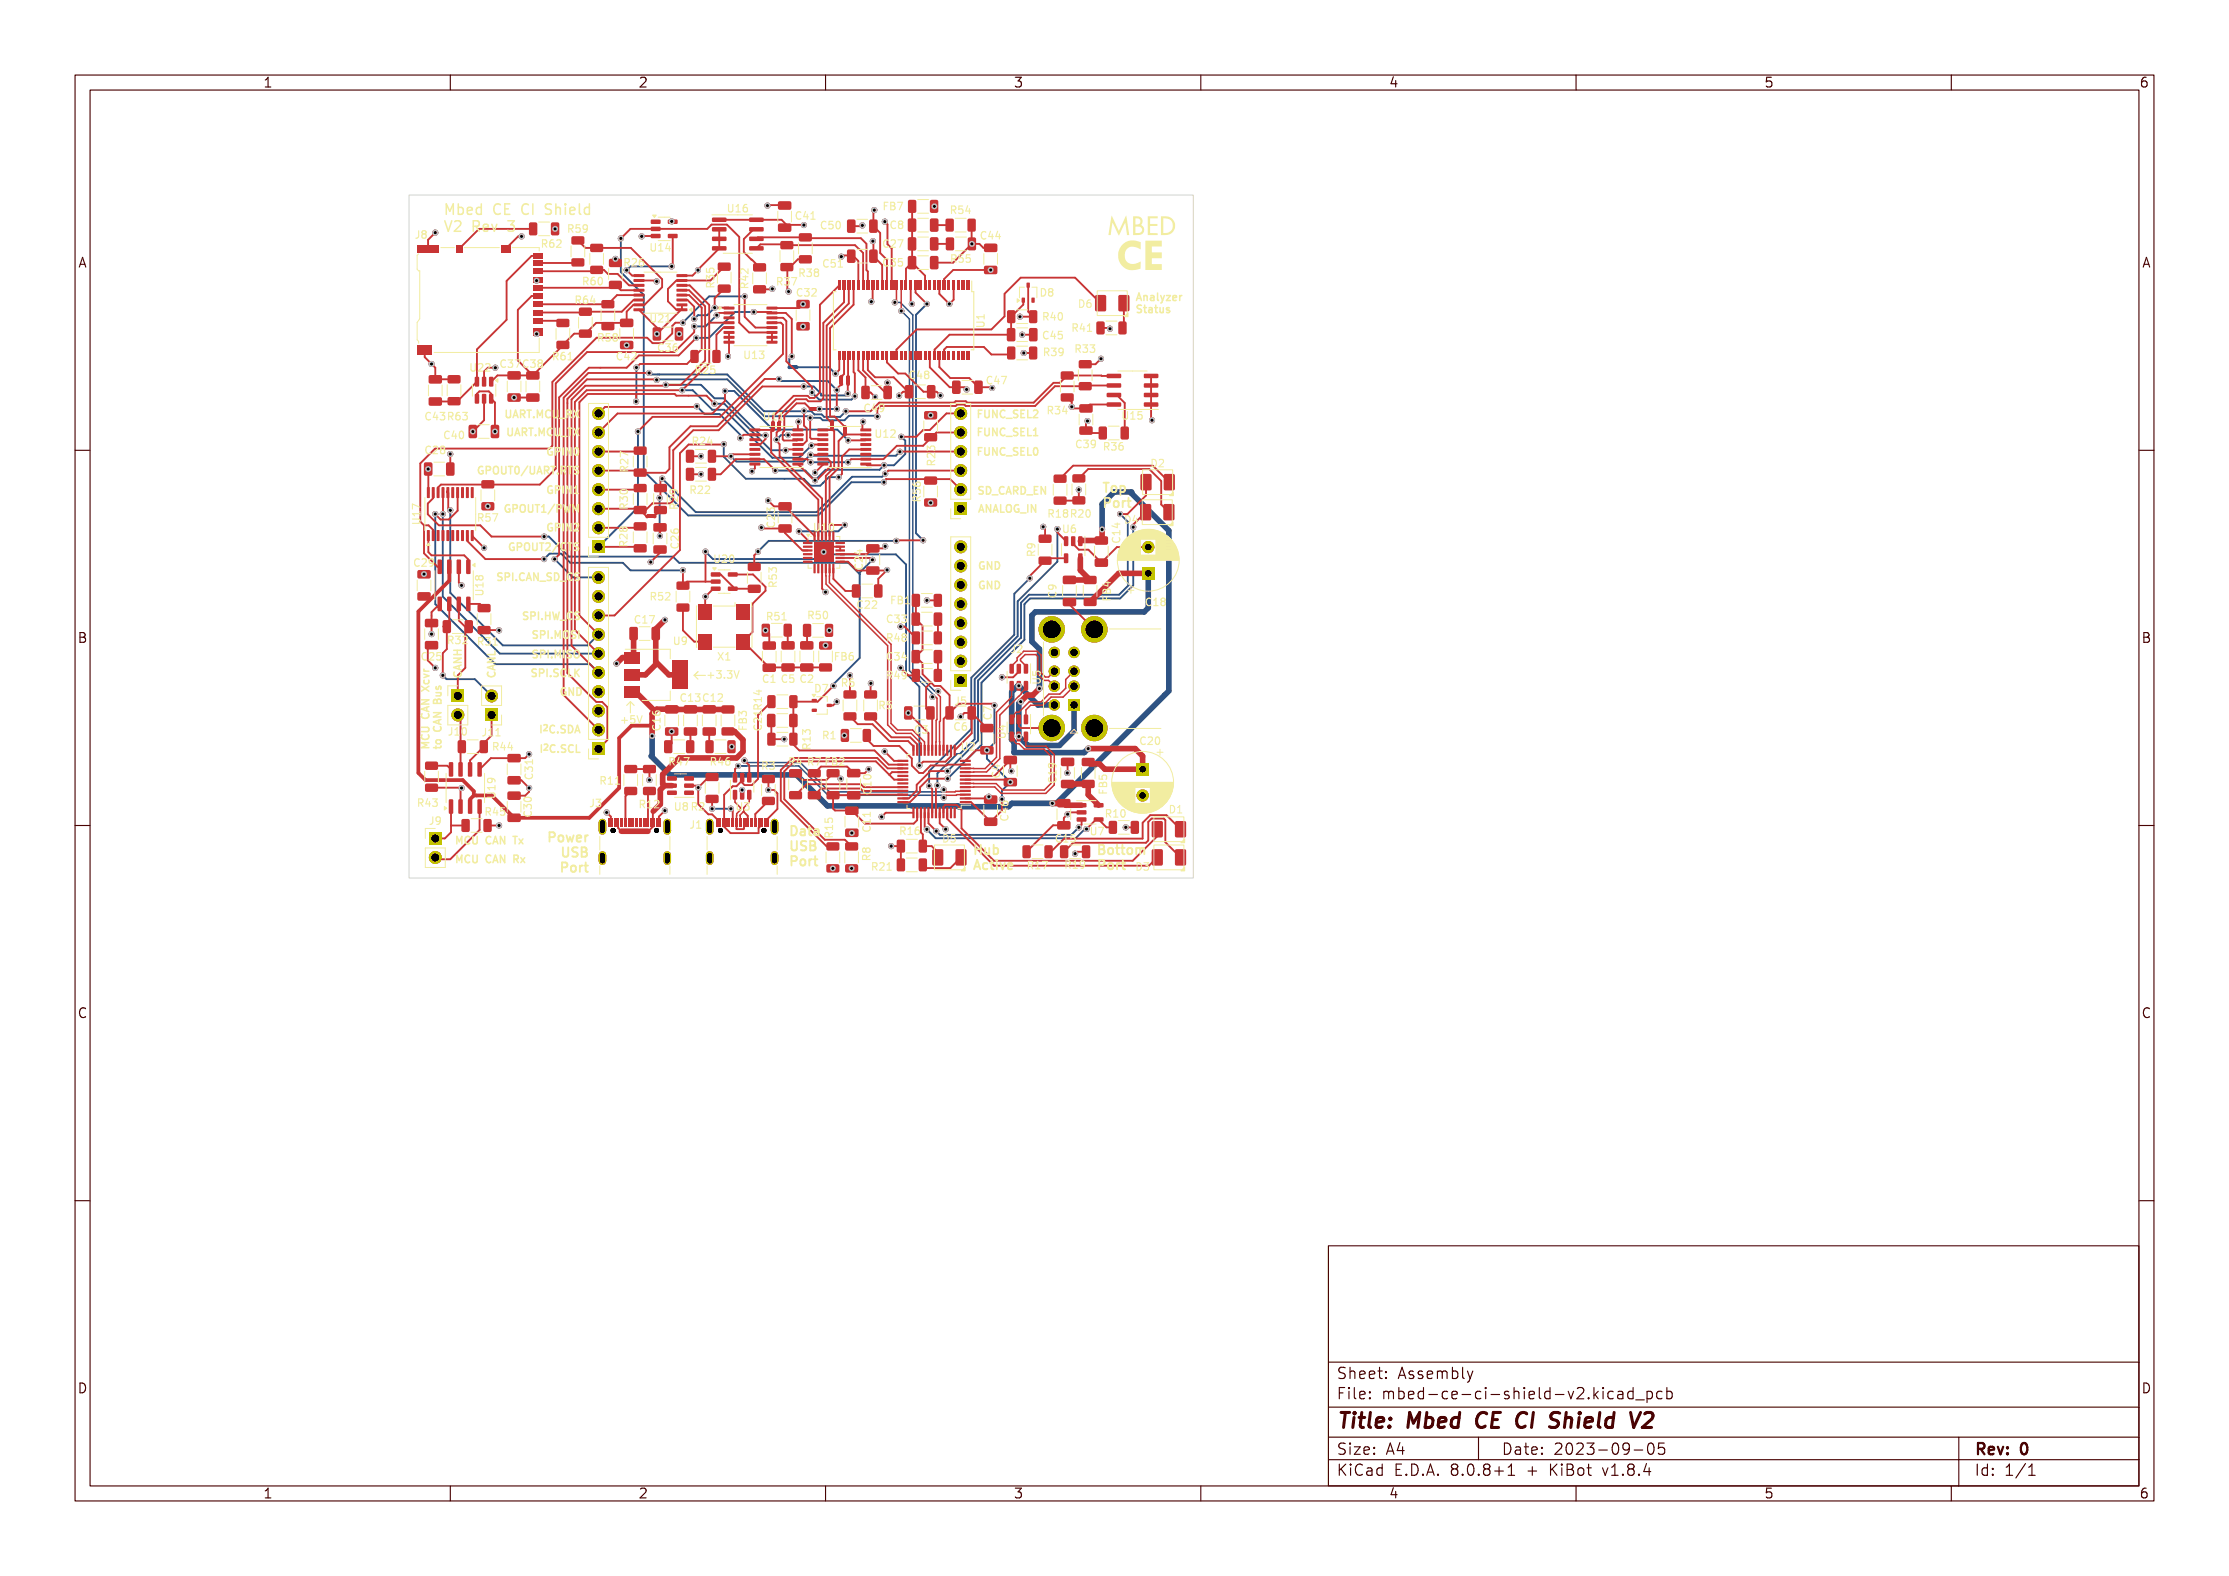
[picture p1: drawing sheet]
<svg xmlns="http://www.w3.org/2000/svg" width="297mm" height="210mm" viewBox="0 0 297 210" stroke-linecap="round" stroke-linejoin="round" font-family="sans-serif">
<defs><g id="words">
<text font-size="2.7" fill="#fff" x="178" y="190.3">Title: Mbed CE CI Shield V2</text>
<g font-size="2" fill="#fff">
<text x="178" y="183.8">Sheet: Assembly</text>
<text x="178" y="186.5">File: mbed-ce-ci-shield-v2.kicad_pcb</text>
<text x="178" y="193.9">Size: A4</text>
<text x="178" y="196.7">KiCad E.D.A. 8.0.8+1 + KiBot v1.8.4</text>
<text x="200" y="193.9">Date: 2023-09-05</text>
<text x="263" y="196.7">Id: 1/1</text>
<text x="263" y="193.9">Rev: 0</text>
</g>
<g font-size="1.9" fill="#fff">
<text x="59" y="28.7">Mbed CE CI Shield</text>
<text x="59" y="31">V2 Rev 3</text>
</g>
<g font-size="1.7" fill="#fff">
<text x="35" y="11.6">1</text>
<text x="85" y="11.6">2</text>
<text x="135" y="11.6">3</text>
<text x="185" y="11.6">4</text>
<text x="235" y="11.6">5</text>
<text x="285" y="11.6">6</text>
<text x="10.5" y="35.6">A</text>
<text x="285.5" y="35.6">A</text>
<text x="146.8" y="65.7">Top</text>
<text x="146.8" y="67.8">Port</text>
<text x="10.5" y="85.6">B</text>
<text x="285.5" y="85.6">B</text>
<text x="73.6" y="112.3">Power</text>
<text x="105" y="113.5">USB</text>
<text x="105" y="111.5">Data</text>
<text x="129.5" y="114">Hub</text>
<text x="146" y="114">Bottom</text>
<text x="74.6" y="116.3">Port</text>
<text x="75.6" y="114.3">USB</text>
<text x="105" y="115.5">Port</text>
<text x="129.5" y="116">Active</text>
<text x="146" y="116">Port</text>
<text x="10.5" y="135.7">C</text>
<text x="285.5" y="135.7">C</text>
<text x="10.5" y="185.6">D</text>
<text x="285.5" y="185.6">D</text>
<text x="35" y="199.7">1</text>
<text x="85" y="199.7">2</text>
<text x="135" y="199.7">3</text>
<text x="185" y="199.7">4</text>
<text x="235" y="199.7">5</text>
<text x="285" y="199.7">6</text>
</g>
<g font-size="1.3" fill="#fff">
<text x="97.1" y="28.3">U16</text>
<text x="106.1" y="29.3">C41</text>
<text x="117.8" y="28">FB7</text>
<text x="126.8" y="28.5">R54</text>
<text x="55.3" y="31.8">J8</text>
<text x="72.3" y="33">R62</text>
<text x="75.8" y="31">R59</text>
<text x="83.3" y="35.5">R26</text>
<text x="86.8" y="33.5">U14</text>
<text x="109.5" y="30.5">C50</text>
<text x="109.8" y="35.6">C51</text>
<text x="117.8" y="35.5">C35</text>
<text x="117.8" y="33">C27</text>
<text x="118.7" y="30.5">C8</text>
<text x="126.8" y="35">R55</text>
<text x="130.8" y="31.9">C44</text>
<text x="76.8" y="40.5">R64</text>
<text x="77.8" y="38">R60</text>
<text x="95.2" y="38.2" transform="rotate(-90 95.2 38.2)">R35</text>
<text x="99.7" y="38.3" transform="rotate(-90 99.7 38.3)">R42</text>
<text x="103.6" y="38">R37</text>
<text x="106.3" y="39.5">C32</text>
<text x="106.6" y="36.9">R38</text>
<text x="138.7" y="39.5">D8</text>
<text x="143.8" y="41">D6</text>
<text x="151.2" y="41.7">Status</text>
<text x="151.2" y="40.1">Analyzer</text>
<text x="79.8" y="45.5">R58</text>
<text x="86.8" y="42.9">U21</text>
<text x="87.8" y="46.8">C36</text>
<text x="99.3" y="47.8">U13</text>
<text x="131.2" y="43.5" transform="rotate(-90 131.2 43.5)">U1</text>
<text x="139.1" y="45.2">C45</text>
<text x="139.1" y="42.7">R40</text>
<text x="139.2" y="47.4">R39</text>
<text x="143" y="44.2">R41</text>
<text x="143.4" y="47">R33</text>
<text x="62.8" y="49.5">U22</text>
<text x="66.8" y="49">C37 C38</text>
<text x="73.8" y="48">R61</text>
<text x="82.3" y="48">C42</text>
<text x="92.8" y="49.8">R25</text>
<text x="121.3" y="50.5">C48</text>
<text x="131.6" y="51.2">C47</text>
<text x="56.8" y="56">C43 R63</text>
<text x="59.3" y="58.5">C40</text>
<text x="68.6" y="55.7">UART.MCU_RX</text>
<text x="68.6" y="58.1">UART.MCU_TX</text>
<text x="92.4" y="59.3">R24</text>
<text x="101.9" y="56">U11</text>
<text x="115.3" y="54.9">C49</text>
<text x="116.8" y="58.3">U12</text>
<text x="131.4" y="58.1">FUNC_SEL1</text>
<text x="131.4" y="55.7">FUNC_SEL2</text>
<text x="139.7" y="55.2">R34</text>
<text x="143.5" y="59.7">C39</text>
<text x="149.7" y="55.9">U15</text>
<text x="56.8" y="60.5">C28</text>
<text x="65.4" y="63.2">GPOUT0/UART.RTS</text>
<text x="73.4" y="60.7">GPIN0</text>
<text x="73.4" y="65.8">GPIN1</text>
<text x="83.7" y="62.7" transform="rotate(-90 83.7 62.7)">R27</text>
<text x="92.1" y="65.8">R22</text>
<text x="124.6" y="61.9" transform="rotate(-90 124.6 61.9)">R23</text>
<text x="130.1" y="65.9">SD_CARD_EN</text>
<text x="131.4" y="60.7">FUNC_SEL0</text>
<text x="147.2" y="60">R36</text>
<text x="153.4" y="62.3">D2</text>
<text x="56" y="69.7" transform="rotate(-90 56 69.7)">U17</text>
<text x="63.8" y="69.5">R57</text>
<text x="69.4" y="68.3">GPOUT1/PWM</text>
<text x="73.4" y="70.8">GPIN2</text>
<text x="83.6" y="67.7" transform="rotate(-90 83.6 67.7)">R30</text>
<text x="90.3" y="67.7" transform="rotate(-90 90.3 67.7)">R29</text>
<text x="103.2" y="70.2" transform="rotate(-90 103.2 70.2)">C23</text>
<text x="108.6" y="70.8">U10</text>
<text x="122.7" y="66.7" transform="rotate(-90 122.7 66.7)">R56</text>
<text x="130.2" y="68.3">ANALOG_IN</text>
<text x="139.8" y="69">R18 R20</text>
<text x="141.7" y="71">U6</text>
<text x="149.9" y="69.7">D4</text>
<text x="55.3" y="75.5">C29</text>
<text x="67.1" y="77.4">SPI.CAN_SD_CS</text>
<text x="69.4" y="73.4">GPOUT2/CTS</text>
<text x="83.6" y="72.7" transform="rotate(-90 83.6 72.7)">R28</text>
<text x="90.4" y="73" transform="rotate(-90 90.4 73)">C26</text>
<text x="95.3" y="75">U20</text>
<text x="115" y="75.8" transform="rotate(-90 115 75.8)">C24</text>
<text x="130.2" y="75.9">GND</text>
<text x="137.9" y="74.1" transform="rotate(-90 137.9 74.1)">R9</text>
<text x="149.3" y="72.2" transform="rotate(-90 149.3 72.2)">C14</text>
<text x="64.4" y="79.2" transform="rotate(-90 64.4 79.2)">U18</text>
<text x="70.3" y="82.6">SPI.HW_CS</text>
<text x="84.7" y="83.1">C17</text>
<text x="86.8" y="80">R52</text>
<text x="102.3" y="82.7">R51</text>
<text x="103.5" y="78.1" transform="rotate(-90 103.5 78.1)">R53</text>
<text x="107.8" y="82.5">R50</text>
<text x="114.3" y="81.1">C22</text>
<text x="118.3" y="83">C33</text>
<text x="118.8" y="80.5">FB1</text>
<text x="130.2" y="78.5">GND</text>
<text x="140.8" y="79.6" transform="rotate(-90 140.8 79.6)">C9</text>
<text x="148" y="80" transform="rotate(-90 148 80)">FB4</text>
<text x="152.8" y="80.8">C18</text>
<text x="56.3" y="88">C25</text>
<text x="59.8" y="85.8">R32</text>
<text x="63.8" y="86">R31</text>
<text x="71.1" y="85.1">SPI.MOSI</text>
<text x="71.1" y="87.7">SPI.MISO</text>
<text x="89.8" y="85.9">U9</text>
<text x="95.7" y="88">X1</text>
<text x="111.3" y="88">FB6</text>
<text x="118.3" y="88">C34</text>
<text x="118.3" y="85.5">R48</text>
<text x="134.7" y="87">J2</text>
<text x="61.5" y="90.5" transform="rotate(-90 61.5 90.5)">CANH</text>
<text x="66" y="90.5" transform="rotate(-90 66 90.5)">CANL</text>
<text x="71.1" y="90.2">SPI.SCLK</text>
<text x="74.5" y="92.7">GND</text>
<text x="90.8" y="93.5">C13 C12</text>
<text x="94" y="90.5">+3.3V</text>
<text x="101.7" y="91">C1 C5 C2</text>
<text x="108.6" y="92.3">D7</text>
<text x="112.2" y="91.5">R6</text>
<text x="117.2" y="94.5">R5</text>
<text x="118.3" y="90.5">R49</text>
<text x="127.2" y="93.9">J5</text>
<text x="132.1" y="95.8" transform="rotate(-90 132.1 95.8)">C7</text>
<text x="138.7" y="91.1" transform="rotate(-90 138.7 91.1)">U5</text>
<text x="57.2" y="100" transform="rotate(-90 57.2 100)">MCU CAN Xcvr</text>
<text x="58.8" y="100" transform="rotate(-90 58.8 100)">to CAN Bus</text>
<text x="59.8" y="98">J10</text>
<text x="64.3" y="98.1">J11</text>
<text x="65.8" y="100">R44</text>
<text x="69.5" y="97.7">I^{2}C.SDA</text>
<text x="69.5" y="100.3">I^{2}C.SCL</text>
<text x="82.5" y="96.5">+5V</text>
<text x="88" y="97.2" transform="rotate(-90 88 97.2)">C16</text>
<text x="89.3" y="102">R47</text>
<text x="94.8" y="102">R46</text>
<text x="99.5" y="97.2" transform="rotate(-90 99.5 97.2)">FB3</text>
<text x="101.5" y="97.2" transform="rotate(-90 101.5 97.2)">C21 R14</text>
<text x="105.2" y="102">R4 R7 FB2</text>
<text x="108" y="99.7" transform="rotate(-90 108 99.7)">R13</text>
<text x="109.7" y="98.5">R1</text>
<text x="121.9" y="97.7">C3</text>
<text x="127.2" y="97.4">C6</text>
<text x="128.2" y="100">U2</text>
<text x="134" y="98.3" transform="rotate(-90 134 98.3)">U4</text>
<text x="152" y="99.3">C20</text>
<text x="55.8" y="107.5">R43</text>
<text x="66" y="106.2" transform="rotate(-90 66 106.2)">U19</text>
<text x="71" y="103.7" transform="rotate(-90 71 103.7)">C31</text>
<text x="78.6" y="107.5">J3</text>
<text x="80.1" y="104.5">R11</text>
<text x="85.3" y="107.7">R12</text>
<text x="90" y="108">U8 R2</text>
<text x="98.2" y="108">U3</text>
<text x="101.6" y="102.6">R3</text>
<text x="116.1" y="105.7" transform="rotate(-90 116.1 105.7)">C10</text>
<text x="133.2" y="103.6" transform="rotate(-90 133.2 103.6)">C4</text>
<text x="140.8" y="104.2" transform="rotate(-90 140.8 104.2)">C19</text>
<text x="147.5" y="105.7" transform="rotate(-90 147.5 105.7)">FB5</text>
<text x="57.2" y="109.9">J9</text>
<text x="60.5" y="112.5">MCU CAN Tx</text>
<text x="64.8" y="108.7">R45</text>
<text x="70.9" y="108.7" transform="rotate(-90 70.9 108.7)">C30</text>
<text x="91.9" y="110.4">J1</text>
<text x="111" y="111.5" transform="rotate(-90 111 111.5)">R15</text>
<text x="116" y="110.7" transform="rotate(-90 116 110.7)">C11</text>
<text x="120" y="111.3">R16</text>
<text x="125.7" y="112.2">D5</text>
<text x="134.4" y="109.2" transform="rotate(-90 134.4 109.2)">C46</text>
<text x="140.8" y="112.2">C15</text>
<text x="145.4" y="111.3">U7</text>
<text x="147.4" y="108.9">R10</text>
<text x="155.9" y="108.4">D1</text>
<text x="60.5" y="115">MCU CAN Rx</text>
<text x="116" y="114.6" transform="rotate(-90 116 114.6)">R8</text>
<text x="116.3" y="116">R21</text>
<text x="137" y="115.8">R17</text>
<text x="142" y="115.7">R19</text>
<text x="151.4" y="116">D3</text>
</g>
</g></defs>
<g fill="#2e5384">
<path d="M105.2 48.7h1v.5h-1z" fill-rule="evenodd"/>
<path d="M78.9 72h1.7v1.7h-1.7z" fill-rule="evenodd"/>
<path d="M152.2 75.6h1.6v1.6h-1.6z" fill-rule="evenodd"/>
<path d="M78.9 98.9h1.7v1.7h-1.7z" fill-rule="evenodd"/>
</g>
<g fill="#2e5384">
<circle cx="79.7" cy="70.3" r=".85"/>
<circle cx="79.7" cy="67.8" r=".85"/>
<circle cx="79.7" cy="65.3" r=".85"/>
<circle cx="79.7" cy="62.7" r=".85"/>
<circle cx="79.7" cy="60.2" r=".85"/>
<circle cx="79.7" cy="57.6" r=".85"/>
<circle cx="79.7" cy="55.1" r=".85"/>
<circle cx="153" cy="72.9" r=".8"/>
<circle cx="79.7" cy="97.3" r=".85"/>
<circle cx="79.7" cy="94.7" r=".85"/>
<circle cx="79.7" cy="92.2" r=".85"/>
<circle cx="79.8" cy="89.6" r=".85"/>
<circle cx="79.8" cy="87.1" r=".85"/>
<circle cx="79.7" cy="84.6" r=".85"/>
<circle cx="79.7" cy="82" r=".85"/>
<circle cx="79.7" cy="79.5" r=".85"/>
<circle cx="79.8" cy="76.9" r=".85"/>
</g>
<path d="M94.6 109.6v1.1M94.6 113.9v.8M103.2 109.6v1.1M103.2 113.9v.8" fill="none" stroke="#2e5384" stroke-width="1"/>
<g fill="#2e5384">
<path d="M127.2 89.8h1.7v1.7h-1.7z" fill-rule="evenodd"/>
<path d="M127.2 66.9h1.7v1.7h-1.7z" fill-rule="evenodd"/>
<path d="M64.7 94.4h1.6v1.7h-1.6z" fill-rule="evenodd"/>
<path d="M57.1 110.9h1.8v1.7h-1.8z" fill-rule="evenodd"/>
<path d="M60.2 91.9h1.7v1.7h-1.7z" fill-rule="evenodd"/>
</g>
<g fill="#2e5384">
<circle cx="128" cy="88.1" r=".85"/>
<circle cx="128" cy="85.6" r=".85"/>
<circle cx="128" cy="83" r=".85"/>
<circle cx="128" cy="80.5" r=".85"/>
<circle cx="128" cy="78" r=".85"/>
<circle cx="128" cy="75.4" r=".85"/>
<circle cx="128" cy="72.9" r=".85"/>
<circle cx="128" cy="65.3" r=".85"/>
<circle cx="128" cy="62.7" r=".85"/>
<circle cx="128" cy="60.2" r=".85"/>
<circle cx="128" cy="57.6" r=".85"/>
<circle cx="128" cy="55.1" r=".85"/>
<circle cx="65.5" cy="92.7" r=".85"/>
<circle cx="58" cy="114.3" r=".85"/>
<circle cx="61" cy="95.3" r=".85"/>
</g>
<path d="M80.3 109.6v1.1M80.3 113.9v.8M88.9 109.6v1.1M88.9 113.9v.8" fill="none" stroke="#2e5384" stroke-width="1"/>
<g fill="#2e5384">
<path d="M151.5 101.7h1.6v1.6h-1.6z" fill-rule="evenodd"/>
<path d="M142.4 93.2h1.5v1.5h-1.5z" fill-rule="evenodd"/>
</g>
<g fill="#2e5384">
<circle cx="152.3" cy="106" r=".8"/>
<circle cx="143.1" cy="91.4" r=".75"/>
<circle cx="143.1" cy="89.4" r=".75"/>
<circle cx="143.1" cy="86.9" r=".75"/>
<circle cx="140.5" cy="93.9" r=".75"/>
<circle cx="140.5" cy="91.4" r=".75"/>
<circle cx="140.5" cy="89.4" r=".75"/>
<circle cx="140.5" cy="86.9" r=".75"/>
<circle cx="145.8" cy="97" r="1.75"/>
<circle cx="145.8" cy="83.9" r="1.75"/>
<circle cx="140.1" cy="97" r="1.75"/>
<circle cx="140.1" cy="83.9" r="1.75"/>
<circle cx="105.2" cy="48.9" r=".25"/>
<circle cx="106.2" cy="48.9" r=".25"/>
<circle cx="93" cy="104.9" r=".4"/>
<circle cx="121" cy="95" r=".4"/>
<circle cx="106.4" cy="56.2" r=".4"/>
<circle cx="113.5" cy="111" r=".4"/>
<circle cx="88.6" cy="108" r=".4"/>
<circle cx="112.5" cy="98" r=".4"/>
<circle cx="69.5" cy="31.5" r=".4"/>
<circle cx="86.5" cy="103.9" r=".4"/>
<circle cx="101.4" cy="70.3" r=".4"/>
<circle cx="86.7" cy="74.9" r=".4"/>
<circle cx="116.3" cy="32.1" r=".4"/>
<circle cx="133.5" cy="90.2" r=".4"/>
<circle cx="116.1" cy="40.2" r=".4"/>
<circle cx="114.9" cy="30" r=".4"/>
<circle cx="63" cy="57.5" r=".4"/>
<circle cx="110.5" cy="84" r=".4"/>
<circle cx="143.2" cy="113.8" r=".4"/>
<circle cx="129.5" cy="32.5" r=".4"/>
<circle cx="61.5" cy="105" r=".4"/>
<circle cx="115.7" cy="102.5" r=".4"/>
<circle cx="102" cy="84" r=".4"/>
<circle cx="128.8" cy="51.9" r=".4"/>
<circle cx="56.5" cy="76.5" r=".4"/>
<circle cx="60" cy="60.5" r=".4"/>
<circle cx="109.7" cy="73.5" r=".4"/>
<circle cx="89.5" cy="97.5" r=".4"/>
<circle cx="68.5" cy="53" r=".4"/>
<circle cx="57.5" cy="48.5" r=".4"/>
<circle cx="136.2" cy="44.6" r=".4"/>
<circle cx="118.7" cy="112.7" r=".4"/>
<circle cx="118.2" cy="75.9" r=".4"/>
<circle cx="97" cy="47.5" r=".4"/>
<circle cx="116.6" cy="52.9" r=".4"/>
<circle cx="87.5" cy="37.5" r=".4"/>
<circle cx="124" cy="67" r=".4"/>
<circle cx="90.5" cy="44.5" r=".4"/>
<circle cx="71.5" cy="37.4" r=".4"/>
<circle cx="113.2" cy="90" r=".4"/>
<circle cx="97.5" cy="99.5" r=".4"/>
<circle cx="115" cy="56.2" r=".4"/>
<circle cx="104.5" cy="98.5" r=".4"/>
<circle cx="93" cy="36" r=".4"/>
<circle cx="126.5" cy="40.5" r=".4"/>
<circle cx="58" cy="89" r=".4"/>
<circle cx="93.4" cy="60.8" r=".4"/>
<circle cx="58" cy="31" r=".4"/>
<circle cx="82" cy="34.5" r=".4"/>
<circle cx="61.5" cy="78" r=".4"/>
<circle cx="124" cy="55.3" r=".4"/>
<circle cx="147.9" cy="43.8" r=".4"/>
<circle cx="98.9" cy="105.3" r=".4"/>
<circle cx="131.8" cy="106.2" r=".4"/>
<circle cx="128" cy="95.5" r=".4"/>
<circle cx="142.2" cy="103" r=".4"/>
<circle cx="111" cy="115.7" r=".4"/>
<circle cx="71.5" cy="44.5" r=".4"/>
<circle cx="153.5" cy="56" r=".4"/>
<circle cx="66.5" cy="84" r=".4"/>
<circle cx="119.8" cy="52.7" r=".4"/>
<circle cx="117.9" cy="29.5" r=".4"/>
<circle cx="64.5" cy="73" r=".4"/>
<circle cx="102.9" cy="38.5" r=".4"/>
<circle cx="120" cy="89" r=".4"/>
<circle cx="121.5" cy="40.5" r=".4"/>
<circle cx="94" cy="79.5" r=".4"/>
<circle cx="142.3" cy="108.5" r=".4"/>
<circle cx="107" cy="43.5" r=".4"/>
<circle cx="83.5" cy="46" r=".4"/>
<circle cx="85.5" cy="31.5" r=".4"/>
<circle cx="66.5" cy="110" r=".4"/>
<circle cx="102.3" cy="27.4" r=".4"/>
<circle cx="82.1" cy="88.4" r=".4"/>
<circle cx="134.7" cy="102.8" r=".4"/>
<circle cx="80.8" cy="108.3" r=".4"/>
<circle cx="102.4" cy="105.3" r=".4"/>
<circle cx="120" cy="83.5" r=".4"/>
<circle cx="144.9" cy="56.1" r=".4"/>
<circle cx="66" cy="49" r=".4"/>
<circle cx="70.5" cy="105" r=".4"/>
<circle cx="110" cy="78.9" r=".4"/>
<circle cx="143.7" cy="65.3" r=".4"/>
<circle cx="146.9" cy="70.6" r=".4"/>
<circle cx="86.9" cy="98.1" r=".4"/>
<circle cx="140.2" cy="107.1" r=".4"/>
<circle cx="107" cy="40.5" r=".4"/>
<circle cx="89.5" cy="29.5" r=".4"/>
<circle cx="87.5" cy="44.5" r=".4"/>
<circle cx="116.5" cy="28" r=".4"/>
<circle cx="57.5" cy="84.5" r=".4"/>
<circle cx="135.9" cy="42.2" r=".4"/>
<circle cx="111.5" cy="93.5" r=".4"/>
<circle cx="126" cy="110.5" r=".4"/>
<circle cx="132.2" cy="51.7" r=".4"/>
<circle cx="88.6" cy="82.6" r=".4"/>
<circle cx="110" cy="86" r=".4"/>
<circle cx="116" cy="91.1" r=".4"/>
<circle cx="125.3" cy="52.7" r=".4"/>
<circle cx="107.1" cy="30" r=".4"/>
<circle cx="150" cy="110.2" r=".4"/>
<circle cx="113.5" cy="115.7" r=".4"/>
<circle cx="93.4" cy="63.2" r=".4"/>
<circle cx="57.1" cy="62.5" r=".4"/>
<circle cx="123.5" cy="80" r=".4"/>
<circle cx="65" cy="67.5" r=".4"/>
<circle cx="70.5" cy="100.5" r=".4"/>
<circle cx="139" cy="70.2" r=".4"/>
<circle cx="108.6" cy="63" r=".4"/>
<circle cx="146.7" cy="47.8" r=".4"/>
<circle cx="142.8" cy="54.2" r=".4"/>
<circle cx="132" cy="36" r=".4"/>
<circle cx="136.4" cy="47" r=".4"/>
<circle cx="112" cy="103.8" r=".4"/>
<circle cx="102.4" cy="66.7" r=".4"/>
<circle cx="117.9" cy="72.8" r=".4"/>
<circle cx="74" cy="30.5" r=".4"/>
<circle cx="112.1" cy="34.2" r=".4"/>
<circle cx="66" cy="57.5" r=".4"/>
<circle cx="105.1" cy="38.9" r=".4"/>
<circle cx="100.2" cy="62.8" r=".4"/>
<circle cx="117.9" cy="100.1" r=".4"/>
<circle cx="124.5" cy="27.5" r=".4"/>
<circle cx="118.3" cy="51" r=".4"/>
<circle cx="117.5" cy="108.8" r=".4"/>
<circle cx="134.6" cy="104.2" r=".4"/>
<circle cx="131.5" cy="100" r=".4"/>
<circle cx="133.5" cy="106.5" r=".4"/>
<circle cx="132.5" cy="94" r=".4"/>
<circle cx="97.4" cy="107.8" r=".4"/>
<circle cx="94.9" cy="107.8" r=".4"/>
<circle cx="123.8" cy="104.7" r=".4"/>
<circle cx="137.2" cy="77.1" r=".4"/>
<circle cx="123.5" cy="110.5" r=".4"/>
<circle cx="144.8" cy="110.5" r=".4"/>
<circle cx="85" cy="57.5" r=".4"/>
<circle cx="107.1" cy="51.5" r=".4"/>
<circle cx="113" cy="52.4" r=".4"/>
<circle cx="111.5" cy="54.5" r=".4"/>
<circle cx="103.8" cy="50.5" r=".4"/>
<circle cx="109.2" cy="54.5" r=".4"/>
<circle cx="111.5" cy="52" r=".4"/>
<circle cx="119.9" cy="60.2" r=".4"/>
<circle cx="97.4" cy="60.8" r=".4"/>
<circle cx="108" cy="60.6" r=".4"/>
<circle cx="108" cy="61.6" r=".4"/>
<circle cx="113" cy="61.6" r=".4"/>
<circle cx="125.7" cy="106.3" r=".4"/>
<circle cx="98.4" cy="102.1" r=".4"/>
<circle cx="125.7" cy="105.2" r=".4"/>
<circle cx="99.2" cy="101.3" r=".4"/>
<circle cx="120.1" cy="58.2" r=".4"/>
<circle cx="117.8" cy="62" r=".4"/>
<circle cx="108.6" cy="64" r=".4"/>
<circle cx="103.3" cy="62.7" r=".4"/>
<circle cx="106.4" cy="70.8" r=".4"/>
<circle cx="112.5" cy="69.9" r=".4"/>
<circle cx="149.2" cy="68.5" r=".4"/>
<circle cx="126.2" cy="102.8" r=".4"/>
<circle cx="143.8" cy="110.2" r=".4"/>
<circle cx="124.8" cy="110.8" r=".4"/>
<circle cx="124.9" cy="104.7" r=".4"/>
<circle cx="140.9" cy="70.5" r=".4"/>
<circle cx="126.3" cy="103.8" r=".4"/>
<circle cx="151" cy="70.3" r=".4"/>
<circle cx="136" cy="93.5" r=".4"/>
<circle cx="138.5" cy="91.7" r=".4"/>
<circle cx="135.8" cy="98.1" r=".4"/>
<circle cx="135.8" cy="91.4" r=".4"/>
<circle cx="145" cy="99.8" r=".4"/>
<circle cx="105" cy="58" r=".4"/>
<circle cx="103.5" cy="58.6" r=".4"/>
<circle cx="124.3" cy="92.9" r=".4"/>
<circle cx="120.1" cy="41.4" r=".4"/>
<circle cx="111.3" cy="49.8" r=".4"/>
<circle cx="108.2" cy="52.3" r=".4"/>
<circle cx="113.9" cy="52.8" r=".4"/>
<circle cx="119.2" cy="40.3" r=".4"/>
<circle cx="125" cy="92.1" r=".4"/>
<circle cx="96.6" cy="52.1" r=".4"/>
<circle cx="113" cy="58.7" r=".4"/>
<circle cx="92.8" cy="54.1" r=".4"/>
<circle cx="98.6" cy="58.4" r=".4"/>
<circle cx="87.9" cy="66.3" r=".4"/>
<circle cx="87.9" cy="71.4" r=".4"/>
<circle cx="88.2" cy="63.8" r=".4"/>
<circle cx="117.9" cy="63.1" r=".4"/>
<circle cx="116.9" cy="55.5" r=".4"/>
<circle cx="107.9" cy="55.7" r=".4"/>
<circle cx="87.5" cy="50.6" r=".4"/>
<circle cx="86.5" cy="49.7" r=".4"/>
<circle cx="112.7" cy="54.8" r=".4"/>
<circle cx="107.1" cy="54.7" r=".4"/>
<circle cx="58" cy="68.5" r=".4"/>
<circle cx="102" cy="58" r=".4"/>
<circle cx="88.7" cy="51.3" r=".4"/>
<circle cx="95.2" cy="53.8" r=".4"/>
<circle cx="84.8" cy="49" r=".4"/>
<circle cx="104.7" cy="60" r=".4"/>
<circle cx="60" cy="68" r=".4"/>
<circle cx="84.8" cy="53.5" r=".4"/>
<circle cx="108.1" cy="59.4" r=".4"/>
<circle cx="90.9" cy="52" r=".4"/>
<circle cx="59" cy="68.5" r=".4"/>
<circle cx="92.8" cy="45" r=".4"/>
<circle cx="100.4" cy="41.6" r=".4"/>
<circle cx="105.5" cy="47.5" r=".4"/>
<circle cx="73.9" cy="74.5" r=".4"/>
<circle cx="72.5" cy="71.5" r=".4"/>
<circle cx="116.2" cy="74.6" r=".4"/>
<circle cx="111.1" cy="91.4" r=".4"/>
<circle cx="111.8" cy="63.6" r=".4"/>
<circle cx="96.4" cy="59.2" r=".4"/>
<circle cx="82.7" cy="31.8" r=".4"/>
<circle cx="117.8" cy="64.3" r=".4"/>
<circle cx="59" cy="90" r=".4"/>
<circle cx="91" cy="43" r=".4"/>
<circle cx="99.2" cy="39.5" r=".4"/>
<circle cx="95.5" cy="42" r=".4"/>
<circle cx="92.5" cy="43.5" r=".4"/>
<circle cx="94" cy="73.5" r=".4"/>
<circle cx="122.5" cy="102" r=".4"/>
<circle cx="72.5" cy="74.5" r=".4"/>
<circle cx="91" cy="76" r=".4"/>
<circle cx="123" cy="72" r=".4"/>
<circle cx="123.5" cy="40.5" r=".4"/>
<circle cx="119.4" cy="72.1" r=".4"/>
<circle cx="101" cy="73.5" r=".4"/>
<circle cx="92.5" cy="42.5" r=".4"/>
<circle cx="95.2" cy="41" r=".4"/>
<circle cx="83.5" cy="36" r=".4"/>
<circle cx="89.5" cy="35.5" r=".4"/>
</g>
<path d="M146.9 70.6v-3.4l1.6-1.6h2.3v.2l4.9 4.9v21.4l-14.9 15h-6l-.4 .4h-6.7l-.1-.1h-17.3l-4.2-4.1h-16.8l-2.5-2.5 .1-.1v-2.6M153 76.4v4.6l-.5 .5h-14.5l-.5 .5v3.5l1 1v5.2M136 93.5l-.2 .2v4.4l1.2 1.2h4.2l1.9-1.9v-3.5M140.5 93.9h-2.2l-2.5-2.5h-.2l-.8 .8v6.3l.3 .4v1.4h9.4l.5-.5" fill="none" stroke="#2e5384" stroke-width=".75"/>
<g fill="none" stroke="#2e5384" stroke-width=".25">
<path d="M82.7 31.8v4.5l3.1 3v23.5l5.9 5.9h17.3l4.4-4.4h4.4M89.5 35.5h-5.5l-.5 .5M99.2 39.5h-4.7l-3.5 3.5M84.8 49v4.5M85 57.5v10.1l-5.3 5.3M86.5 49.7l.2 .2h10.2l4.9 4.9h6.3l.4 .4h1l.3 .4h2.2l.7-.8M87.5 50.6h.1h9.3l4.9 4.9h5.9l.2 .2h1.4l.3 .3h2.9l.6-.6h3.7l.1 .1M87.7 49.9h.1M87.9 49.9h.1M88.7 51.3h4.7l1.8 1.8h1.2l5 4.9h.6M90.9 52h1.4l2.6 2.6h1.6l6.4 6.4h3.6l1.6-1.6M92.8 54.1l1.1 1.1h2l2.7 2.7v.5"/>
<path d="M95.2 53.8h1.3l6.2 6.2h2M95.2 41l-1 1h-1.2l-.5 .5M95.5 42l-1.5 1.5h-1.5M96.4 59.2v1.7l3 2.9h7.7l.9 .9h1.3l1.1-1.1h1.4M96.6 52.1h1.2l5.2 5.2h8.6l1.4 1.4M100.4 41.6h-2.5l-3.4 3.4h-1.7M103.8 50.5l.3 .3h6.2l1.2 1.2M105 58h-.9l-.6 .6M105.5 47.5l-.3 .3v1.1M106.2 48.9h4.3l.8 .9M107.1 54.8h.1M107.1 51.5h1.3l1 1v.2h3.3l.3-.3"/>
<path d="M107.1 54.7v.1M108.2 52.3l1 1h4.2l.5-.5M109.2 54.5h2.3M111.5 54.5h.1M120.1 58.2l.5 .5v1.8l-1.5 1.5h-1.3l-.6 .6h-7.2l-1.4 1.4-1.3-1.3h-4M123.5 40.5l-1.4 1.5v29.1l.9 .9M58 68.5v12l8 8h12.6l1.1 1.1M59 68.5v11l7.6 7.6h13.1M60 68v11l7 7h11.3l1.4-1.4M72.5 71.5h.6l2.7 2.7h13.9l.8 .8h22.6l1.4 1.5M72.5 74.5l.7-.7h1.6l1.2 1.2h7l1 1h7M73.9 74.5l2.4 2.4h3.4"/>
<path d="M87.9 66.3v5.1M94 73.5l1 1h15l.6-.6h8.8l1.3 1.3v14.5l1.8 1.8v10.5M108 61.6h5M112.5 70l-.8 .8h-5.3M116.2 74.6l-1.7 1.7v11.4l-3.4 3.5v.2M117.9 63.1l-.4 .4h-4l-4.7 4.7h-16.1l-4.5-4.4M119.4 72.1h-17l-1.4 1.4M119.9 60.2l-.5 .5h-11.3l-.1-.1-.9 .9h-9l-.7-.7M137.2 77.1l-2.1 2v5.5l-5.7 5.7v6.9l-5.6 5.6v1.9M140.9 70.5v4.3l-5.3 5.3v4.7l-5.7 5.7v8l-2 2h-.4l-2.6 2.6v1.6M149.2 68.5l1.1 1v8.3l.1 .1-1.3 1.3h-12l-1.1 1.1v4.7l-5.7 5.7v8l-4 4.1M151 70.2v7.8l-1.8 1.7h-12l-.7 .8v4.7l-5.7 5.8v8.3l-4.5 4.5"/>
<path d="M59 90l.5 .5h3.8l2.2 2.2M131.5 100v1.1l3.1 3.1-1.1 1.1v1.2M131.5 100h.1M132.5 94v5l-1 1M94.9 107.8h2.5M99.2 101.3l.2 .3M99.4 102.1h-1M126.3 103.8h.1M143.7 110.3l-1 1h-17.5l-.5-.5M144.8 110.5h-.2l-1.3 1.2h-18.6l-1.2-1.2"/>
</g>
<path d="M119.2 40.3h.8l1.6 1.7v47.2l3 2.9h.4M119.5 40.2v.1M120.1 41.4l1.1 1.1v46.9l3.1 3v.5M99.4 102.1h7l3.9 3.9h15.1l.4 .3M99.4 101.6h7.2l3.9 3.9h14.9l.4-.3" fill="none" stroke="#2e5384" stroke-width=".2"/>
<g fill="#000">
<circle cx="58" cy="31" r=".2"/>
<circle cx="69.5" cy="31.5" r=".2"/>
<circle cx="71.5" cy="37.4" r=".2"/>
<circle cx="74" cy="30.5" r=".2"/>
<circle cx="82" cy="34.5" r=".2"/>
<circle cx="82.7" cy="31.8" r=".2"/>
<circle cx="83.5" cy="36" r=".2"/>
<circle cx="85.5" cy="31.5" r=".2"/>
<circle cx="87.5" cy="37.5" r=".2"/>
<circle cx="89.5" cy="29.5" r=".2"/>
<circle cx="89.5" cy="35.5" r=".2"/>
<circle cx="93" cy="36" r=".2"/>
<circle cx="99.2" cy="39.5" r=".2"/>
<circle cx="102.3" cy="27.4" r=".2"/>
<circle cx="102.9" cy="38.5" r=".2"/>
<circle cx="105.1" cy="38.8" r=".2"/>
<circle cx="107.1" cy="30" r=".2"/>
<circle cx="112.1" cy="34.2" r=".2"/>
<circle cx="114.9" cy="30" r=".2"/>
<circle cx="116.3" cy="32.1" r=".2"/>
<circle cx="116.5" cy="28" r=".2"/>
<circle cx="117.9" cy="29.5" r=".2"/>
<circle cx="124.5" cy="27.5" r=".2"/>
<circle cx="129.5" cy="32.5" r=".2"/>
<circle cx="132" cy="36" r=".2"/>
<circle cx="57.5" cy="48.5" r=".2"/>
<circle cx="63" cy="57.5" r=".2"/>
<circle cx="66" cy="57.5" r=".2"/>
<circle cx="66" cy="49" r=".2"/>
<circle cx="68.5" cy="53" r=".2"/>
<circle cx="71.5" cy="44.5" r=".2"/>
<circle cx="79.7" cy="57.6" r=".5"/>
<circle cx="79.7" cy="55.1" r=".5"/>
<circle cx="83.5" cy="46" r=".2"/>
<circle cx="84.8" cy="53.5" r=".2"/>
<circle cx="84.8" cy="49" r=".2"/>
<circle cx="85" cy="57.5" r=".2"/>
<circle cx="86.5" cy="49.7" r=".2"/>
<circle cx="87.5" cy="50.6" r=".2"/>
<circle cx="87.5" cy="44.5" r=".2"/>
<circle cx="88.7" cy="51.3" r=".2"/>
<circle cx="90.5" cy="44.5" r=".2"/>
<circle cx="90.9" cy="52" r=".2"/>
<circle cx="91" cy="43" r=".2"/>
<circle cx="92.5" cy="43.5" r=".2"/>
<circle cx="92.5" cy="42.5" r=".2"/>
<circle cx="92.8" cy="45" r=".2"/>
<circle cx="92.8" cy="54.1" r=".2"/>
<circle cx="95.2" cy="53.8" r=".2"/>
<circle cx="95.2" cy="41" r=".2"/>
<circle cx="95.5" cy="42" r=".2"/>
<circle cx="96.4" cy="59.2" r=".2"/>
<circle cx="96.6" cy="52.1" r=".2"/>
<circle cx="97" cy="47.5" r=".2"/>
<circle cx="98.6" cy="58.4" r=".2"/>
<circle cx="100.4" cy="41.6" r=".2"/>
<circle cx="102" cy="58" r=".2"/>
<circle cx="103.5" cy="58.6" r=".2"/>
<circle cx="103.8" cy="50.5" r=".2"/>
<circle cx="104.7" cy="60" r=".2"/>
<circle cx="105" cy="58" r=".2"/>
<circle cx="105.5" cy="47.5" r=".2"/>
<circle cx="106.4" cy="56.2" r=".2"/>
<circle cx="107" cy="43.5" r=".2"/>
<circle cx="107" cy="40.5" r=".2"/>
<circle cx="107.1" cy="51.5" r=".2"/>
<circle cx="107.1" cy="54.7" r=".2"/>
<circle cx="107.9" cy="55.7" r=".2"/>
<circle cx="108.1" cy="59.4" r=".2"/>
<circle cx="108.2" cy="52.3" r=".2"/>
<circle cx="109.2" cy="54.5" r=".2"/>
<circle cx="111.3" cy="49.8" r=".2"/>
<circle cx="111.5" cy="54.5" r=".2"/>
<circle cx="111.5" cy="52" r=".2"/>
<circle cx="112.7" cy="54.8" r=".2"/>
<circle cx="113" cy="52.4" r=".2"/>
<circle cx="113" cy="58.7" r=".2"/>
<circle cx="113.9" cy="52.8" r=".2"/>
<circle cx="115" cy="56.2" r=".2"/>
<circle cx="116.1" cy="40.2" r=".2"/>
<circle cx="116.6" cy="52.9" r=".2"/>
<circle cx="116.9" cy="55.5" r=".2"/>
<circle cx="118.3" cy="51" r=".2"/>
<circle cx="119.2" cy="40.3" r=".2"/>
<circle cx="119.8" cy="52.7" r=".2"/>
<circle cx="120.1" cy="58.2" r=".2"/>
<circle cx="120.1" cy="41.4" r=".2"/>
<circle cx="121.5" cy="40.5" r=".2"/>
<circle cx="123.5" cy="40.5" r=".2"/>
<circle cx="124" cy="55.3" r=".2"/>
<circle cx="125.3" cy="52.7" r=".2"/>
<circle cx="126.5" cy="40.5" r=".2"/>
<circle cx="128" cy="57.6" r=".5"/>
<circle cx="128" cy="55.1" r=".5"/>
<circle cx="128.8" cy="51.9" r=".2"/>
<circle cx="132.2" cy="51.7" r=".2"/>
<circle cx="135.9" cy="42.2" r=".2"/>
<circle cx="136.2" cy="44.6" r=".2"/>
<circle cx="136.4" cy="47" r=".2"/>
<circle cx="142.8" cy="54.2" r=".2"/>
<circle cx="144.9" cy="56.1" r=".2"/>
<circle cx="146.7" cy="47.8" r=".2"/>
<circle cx="147.9" cy="43.8" r=".2"/>
<circle cx="153.5" cy="56" r=".2"/>
<circle cx="56.5" cy="76.5" r=".2"/>
<circle cx="57.1" cy="62.5" r=".2"/>
<circle cx="58" cy="68.5" r=".2"/>
<circle cx="59" cy="68.5" r=".2"/>
<circle cx="60" cy="68" r=".2"/>
<circle cx="60" cy="60.5" r=".2"/>
<circle cx="61.5" cy="78" r=".2"/>
<circle cx="64.5" cy="73" r=".2"/>
<circle cx="65" cy="67.5" r=".2"/>
<circle cx="72.5" cy="71.5" r=".2"/>
<circle cx="72.5" cy="74.5" r=".2"/>
<circle cx="73.9" cy="74.5" r=".2"/>
<circle cx="79.7" cy="70.3" r=".5"/>
<circle cx="79.7" cy="67.8" r=".5"/>
<circle cx="79.7" cy="62.7" r=".5"/>
<circle cx="79.7" cy="79.5" r=".5"/>
<circle cx="79.7" cy="65.3" r=".5"/>
<circle cx="79.8" cy="72.9" r=".5"/>
<circle cx="79.8" cy="60.2" r=".5"/>
<circle cx="79.8" cy="76.9" r=".5"/>
<circle cx="86.7" cy="74.9" r=".2"/>
<circle cx="87.9" cy="66.3" r=".2"/>
<circle cx="87.9" cy="71.4" r=".2"/>
<circle cx="88.2" cy="63.8" r=".2"/>
<circle cx="91" cy="76" r=".2"/>
<circle cx="93.4" cy="63.2" r=".2"/>
<circle cx="93.4" cy="60.8" r=".2"/>
<circle cx="94" cy="79.5" r=".2"/>
<circle cx="94" cy="73.5" r=".2"/>
<circle cx="97.4" cy="60.8" r=".2"/>
<circle cx="100.2" cy="62.8" r=".2"/>
<circle cx="101" cy="73.5" r=".2"/>
<circle cx="101.4" cy="70.3" r=".2"/>
<circle cx="102.3" cy="66.7" r=".2"/>
<circle cx="103.3" cy="62.7" r=".2"/>
<circle cx="106.4" cy="70.8" r=".2"/>
<circle cx="108" cy="60.6" r=".2"/>
<circle cx="108" cy="61.6" r=".2"/>
<circle cx="108.6" cy="63" r=".2"/>
<circle cx="108.6" cy="64" r=".2"/>
<circle cx="109.7" cy="73.6" r=".2"/>
<circle cx="110" cy="78.9" r=".2"/>
<circle cx="111.8" cy="63.6" r=".2"/>
<circle cx="112.5" cy="70" r=".2"/>
<circle cx="113" cy="61.6" r=".2"/>
<circle cx="116.3" cy="74.6" r=".2"/>
<circle cx="117.8" cy="64.3" r=".2"/>
<circle cx="117.8" cy="62" r=".2"/>
<circle cx="117.9" cy="63.1" r=".2"/>
<circle cx="118" cy="72.8" r=".2"/>
<circle cx="118.2" cy="76" r=".2"/>
<circle cx="119.4" cy="72.1" r=".2"/>
<circle cx="119.9" cy="60.2" r=".2"/>
<circle cx="123" cy="72" r=".2"/>
<circle cx="124" cy="67" r=".2"/>
<circle cx="128" cy="67.8" r=".5"/>
<circle cx="128" cy="75.4" r=".5"/>
<circle cx="128" cy="62.7" r=".5"/>
<circle cx="128" cy="78" r=".5"/>
<circle cx="128" cy="65.3" r=".5"/>
<circle cx="128" cy="60.2" r=".5"/>
<circle cx="128" cy="72.9" r=".5"/>
<circle cx="137.2" cy="77.1" r=".2"/>
<circle cx="139" cy="70.2" r=".2"/>
<circle cx="140.9" cy="70.5" r=".2"/>
<circle cx="143.8" cy="65.3" r=".2"/>
<circle cx="146.9" cy="70.6" r=".2"/>
<circle cx="149.2" cy="68.5" r=".2"/>
<circle cx="151" cy="70.2" r=".2"/>
<circle cx="153" cy="72.9" r=".4"/>
<circle cx="153" cy="76.4" r=".4"/>
<circle cx="57.5" cy="84.5" r=".2"/>
<circle cx="58" cy="89" r=".2"/>
<circle cx="59" cy="90" r=".2"/>
<circle cx="61" cy="92.7" r=".5"/>
<circle cx="61" cy="95.3" r=".5"/>
<circle cx="65.5" cy="95.3" r=".5"/>
<circle cx="65.5" cy="92.7" r=".5"/>
<circle cx="66.5" cy="84" r=".2"/>
<circle cx="79.7" cy="84.6" r=".5"/>
<circle cx="79.7" cy="97.3" r=".5"/>
<circle cx="79.7" cy="92.2" r=".5"/>
<circle cx="79.7" cy="94.7" r=".5"/>
<circle cx="79.7" cy="82" r=".5"/>
<circle cx="79.8" cy="89.6" r=".5"/>
<circle cx="79.8" cy="99.8" r=".5"/>
<circle cx="79.8" cy="87.1" r=".5"/>
<circle cx="82.2" cy="88.4" r=".2"/>
<circle cx="86.9" cy="98.1" r=".2"/>
<circle cx="88.6" cy="82.6" r=".2"/>
<circle cx="89.5" cy="97.5" r=".2"/>
<circle cx="97.5" cy="99.5" r=".2"/>
<circle cx="102" cy="84" r=".2"/>
<circle cx="104.5" cy="98.5" r=".2"/>
<circle cx="110" cy="86" r=".2"/>
<circle cx="110.5" cy="84" r=".2"/>
<circle cx="111.1" cy="91.4" r=".2"/>
<circle cx="111.5" cy="93.5" r=".2"/>
<circle cx="112.5" cy="98" r=".2"/>
<circle cx="113.2" cy="90" r=".2"/>
<circle cx="116" cy="91.1" r=".2"/>
<circle cx="120" cy="83.5" r=".2"/>
<circle cx="120" cy="89" r=".2"/>
<circle cx="121" cy="95" r=".2"/>
<circle cx="123.5" cy="80" r=".2"/>
<circle cx="124.3" cy="92.9" r=".2"/>
<circle cx="125" cy="92.1" r=".2"/>
<circle cx="128" cy="95.5" r=".2"/>
<circle cx="128" cy="83" r=".5"/>
<circle cx="128" cy="80.5" r=".5"/>
<circle cx="128" cy="88.1" r=".5"/>
<circle cx="128" cy="90.7" r=".5"/>
<circle cx="128" cy="85.6" r=".5"/>
<circle cx="131.5" cy="100" r=".2"/>
<circle cx="132.5" cy="94" r=".2"/>
<circle cx="133.5" cy="90.3" r=".2"/>
<circle cx="135.8" cy="91.4" r=".2"/>
<circle cx="135.8" cy="98.1" r=".2"/>
<circle cx="136" cy="93.5" r=".2"/>
<circle cx="138.5" cy="91.7" r=".2"/>
<circle cx="140.1" cy="97" r="1.15"/>
<circle cx="140.1" cy="83.9" r="1.15"/>
<circle cx="140.5" cy="91.4" r=".46"/>
<circle cx="140.5" cy="89.4" r=".46"/>
<circle cx="140.5" cy="93.9" r=".46"/>
<circle cx="140.5" cy="86.9" r=".46"/>
<circle cx="143.1" cy="91.4" r=".46"/>
<circle cx="143.1" cy="89.4" r=".46"/>
<circle cx="143.1" cy="93.9" r=".46"/>
<circle cx="143.1" cy="86.9" r=".46"/>
<circle cx="145" cy="99.8" r=".2"/>
<circle cx="145.8" cy="97" r="1.15"/>
<circle cx="145.8" cy="83.9" r="1.15"/>
<circle cx="58" cy="114.3" r=".5"/>
<circle cx="58" cy="111.7" r=".5"/>
<circle cx="61.5" cy="105" r=".2"/>
<circle cx="66.5" cy="110" r=".2"/>
<circle cx="70.5" cy="105" r=".2"/>
<circle cx="70.5" cy="100.5" r=".2"/>
<circle cx="80.8" cy="108.3" r=".2"/>
<circle cx="81.7" cy="110.7" r=".32"/>
<circle cx="86.5" cy="103.9" r=".2"/>
<circle cx="87.5" cy="110.7" r=".32"/>
<circle cx="88.6" cy="108" r=".2"/>
<circle cx="93" cy="104.9" r=".2"/>
<circle cx="94.9" cy="107.8" r=".2"/>
<circle cx="96" cy="110.7" r=".33"/>
<circle cx="97.4" cy="107.8" r=".2"/>
<circle cx="98.4" cy="102.1" r=".2"/>
<circle cx="98.9" cy="105.3" r=".2"/>
<circle cx="99.2" cy="101.3" r=".2"/>
<circle cx="101.8" cy="110.7" r=".32"/>
<circle cx="102.4" cy="105.3" r=".2"/>
<circle cx="111" cy="115.7" r=".2"/>
<circle cx="112" cy="103.8" r=".2"/>
<circle cx="113.5" cy="115.7" r=".2"/>
<circle cx="113.5" cy="111" r=".2"/>
<circle cx="115.7" cy="102.5" r=".2"/>
<circle cx="117.5" cy="108.8" r=".2"/>
<circle cx="117.9" cy="100.1" r=".2"/>
<circle cx="118.7" cy="112.7" r=".2"/>
<circle cx="122.5" cy="102" r=".2"/>
<circle cx="123.5" cy="110.5" r=".2"/>
<circle cx="123.8" cy="104.7" r=".2"/>
<circle cx="124.7" cy="110.8" r=".2"/>
<circle cx="124.9" cy="104.7" r=".2"/>
<circle cx="125.7" cy="105.2" r=".2"/>
<circle cx="125.7" cy="106.3" r=".2"/>
<circle cx="126" cy="110.5" r=".2"/>
<circle cx="126.2" cy="102.8" r=".2"/>
<circle cx="126.3" cy="103.8" r=".2"/>
<circle cx="131.8" cy="106.2" r=".2"/>
<circle cx="133.5" cy="106.5" r=".2"/>
<circle cx="134.6" cy="104.2" r=".2"/>
<circle cx="134.7" cy="102.8" r=".2"/>
<circle cx="140.2" cy="107.1" r=".2"/>
<circle cx="142.2" cy="103" r=".2"/>
<circle cx="142.3" cy="108.5" r=".2"/>
<circle cx="143.2" cy="113.8" r=".2"/>
<circle cx="143.8" cy="110.2" r=".2"/>
<circle cx="144.8" cy="110.5" r=".2"/>
<circle cx="150" cy="110.2" r=".2"/>
<circle cx="152.2" cy="102.5" r=".4"/>
<circle cx="152.2" cy="106" r=".4"/>
</g>
<path d="M80.3 109.6v1.1M80.3 113.9v.8M88.9 109.6v1.1M88.9 113.9v.8M94.6 109.6v1.1M94.6 113.9v.8M103.2 109.6v1.1M103.2 113.9v.8" fill="none" stroke="#000" stroke-width=".6"/>
<g fill="#c2c200">
<path d="M78.9 72h1.7v1.7h-1.7z" fill-rule="evenodd"/>
<path d="M152.2 75.6h1.6v1.6h-1.6z" fill-rule="evenodd"/>
<path d="M78.9 98.9h1.7v1.7h-1.7z" fill-rule="evenodd"/>
</g>
<g fill="#c2c200">
<circle cx="79.7" cy="70.3" r=".85"/>
<circle cx="79.7" cy="67.8" r=".85"/>
<circle cx="79.7" cy="65.3" r=".85"/>
<circle cx="79.7" cy="62.7" r=".85"/>
<circle cx="79.7" cy="60.2" r=".85"/>
<circle cx="79.7" cy="57.6" r=".85"/>
<circle cx="79.7" cy="55.1" r=".85"/>
<circle cx="153" cy="72.9" r=".8"/>
<circle cx="79.7" cy="97.3" r=".85"/>
<circle cx="79.7" cy="94.7" r=".85"/>
<circle cx="79.7" cy="92.2" r=".85"/>
<circle cx="79.8" cy="89.6" r=".85"/>
<circle cx="79.8" cy="87.1" r=".85"/>
<circle cx="79.7" cy="84.6" r=".85"/>
<circle cx="79.7" cy="82" r=".85"/>
<circle cx="79.7" cy="79.5" r=".85"/>
<circle cx="79.8" cy="76.9" r=".85"/>
</g>
<path d="M94.6 109.6v1.1M94.6 113.9v.8M103.2 109.6v1.1M103.2 113.9v.8" fill="none" stroke="#c2c200" stroke-width="1"/>
<g fill="#c2c200">
<path d="M127.2 89.8h1.7v1.7h-1.7z" fill-rule="evenodd"/>
<path d="M127.2 66.9h1.7v1.7h-1.7z" fill-rule="evenodd"/>
<path d="M64.7 94.4h1.6v1.7h-1.6z" fill-rule="evenodd"/>
<path d="M57.1 110.9h1.8v1.7h-1.8z" fill-rule="evenodd"/>
<path d="M60.2 91.9h1.7v1.7h-1.7z" fill-rule="evenodd"/>
</g>
<g fill="#c2c200">
<circle cx="128" cy="88.1" r=".85"/>
<circle cx="128" cy="85.6" r=".85"/>
<circle cx="128" cy="83" r=".85"/>
<circle cx="128" cy="80.5" r=".85"/>
<circle cx="128" cy="78" r=".85"/>
<circle cx="128" cy="75.4" r=".85"/>
<circle cx="128" cy="72.9" r=".85"/>
<circle cx="128" cy="65.3" r=".85"/>
<circle cx="128" cy="62.7" r=".85"/>
<circle cx="128" cy="60.2" r=".85"/>
<circle cx="128" cy="57.6" r=".85"/>
<circle cx="128" cy="55.1" r=".85"/>
<circle cx="65.5" cy="92.7" r=".85"/>
<circle cx="58" cy="114.3" r=".85"/>
<circle cx="61" cy="95.3" r=".85"/>
</g>
<path d="M80.3 109.6v1.1M80.3 113.9v.8M88.9 109.6v1.1M88.9 113.9v.8" fill="none" stroke="#c2c200" stroke-width="1"/>
<g fill="#c2c200">
<path d="M151.5 101.7h1.6v1.6h-1.6z" fill-rule="evenodd"/>
<path d="M142.4 93.2h1.5v1.5h-1.5z" fill-rule="evenodd"/>
</g>
<g fill="#c2c200">
<circle cx="152.3" cy="106" r=".8"/>
<circle cx="143.1" cy="91.4" r=".75"/>
<circle cx="143.1" cy="89.4" r=".75"/>
<circle cx="143.1" cy="86.9" r=".75"/>
<circle cx="140.5" cy="93.9" r=".75"/>
<circle cx="140.5" cy="91.4" r=".75"/>
<circle cx="140.5" cy="89.4" r=".75"/>
<circle cx="140.5" cy="86.9" r=".75"/>
<circle cx="145.8" cy="97" r="1.75"/>
<circle cx="145.8" cy="83.9" r="1.75"/>
<circle cx="140.1" cy="97" r="1.75"/>
<circle cx="140.1" cy="83.9" r="1.75"/>
</g>
<g fill="#000">
<circle cx="79.7" cy="57.6" r=".5"/>
<circle cx="79.7" cy="55.1" r=".5"/>
<circle cx="128" cy="57.6" r=".5"/>
<circle cx="128" cy="55.1" r=".5"/>
<circle cx="79.7" cy="70.3" r=".5"/>
<circle cx="79.7" cy="67.8" r=".5"/>
<circle cx="79.7" cy="62.7" r=".5"/>
<circle cx="79.7" cy="79.5" r=".5"/>
<circle cx="79.7" cy="65.3" r=".5"/>
<circle cx="79.8" cy="72.9" r=".5"/>
<circle cx="79.8" cy="60.2" r=".5"/>
<circle cx="79.8" cy="76.9" r=".5"/>
<circle cx="128" cy="67.8" r=".5"/>
<circle cx="128" cy="75.4" r=".5"/>
<circle cx="128" cy="62.7" r=".5"/>
<circle cx="128" cy="78" r=".5"/>
<circle cx="128" cy="65.3" r=".5"/>
<circle cx="128" cy="60.2" r=".5"/>
<circle cx="128" cy="72.9" r=".5"/>
<circle cx="153" cy="72.9" r=".4"/>
<circle cx="153" cy="76.4" r=".4"/>
<circle cx="61" cy="92.7" r=".5"/>
<circle cx="61" cy="95.3" r=".5"/>
<circle cx="65.5" cy="95.3" r=".5"/>
<circle cx="65.5" cy="92.7" r=".5"/>
<circle cx="79.7" cy="84.6" r=".5"/>
<circle cx="79.7" cy="97.3" r=".5"/>
<circle cx="79.7" cy="92.2" r=".5"/>
<circle cx="79.7" cy="94.7" r=".5"/>
<circle cx="79.7" cy="82" r=".5"/>
<circle cx="79.8" cy="89.6" r=".5"/>
<circle cx="79.8" cy="99.8" r=".5"/>
<circle cx="79.8" cy="87.1" r=".5"/>
<circle cx="128" cy="83" r=".5"/>
<circle cx="128" cy="80.5" r=".5"/>
<circle cx="128" cy="88.1" r=".5"/>
<circle cx="128" cy="90.7" r=".5"/>
<circle cx="128" cy="85.6" r=".5"/>
<circle cx="140.1" cy="97" r="1.15"/>
<circle cx="140.1" cy="83.9" r="1.15"/>
<circle cx="140.5" cy="91.4" r=".46"/>
<circle cx="140.5" cy="89.4" r=".46"/>
<circle cx="140.5" cy="93.9" r=".46"/>
<circle cx="140.5" cy="86.9" r=".46"/>
<circle cx="143.1" cy="91.4" r=".46"/>
<circle cx="143.1" cy="89.4" r=".46"/>
<circle cx="143.1" cy="93.9" r=".46"/>
<circle cx="143.1" cy="86.9" r=".46"/>
<circle cx="145.8" cy="97" r="1.15"/>
<circle cx="145.8" cy="83.9" r="1.15"/>
<circle cx="58" cy="114.3" r=".5"/>
<circle cx="58" cy="111.7" r=".5"/>
<circle cx="81.7" cy="110.7" r=".32"/>
<circle cx="87.5" cy="110.7" r=".32"/>
<circle cx="96" cy="110.7" r=".33"/>
<circle cx="101.8" cy="110.7" r=".32"/>
<circle cx="152.2" cy="102.5" r=".4"/>
<circle cx="152.2" cy="106" r=".4"/>
</g>
<path d="M80.3 109.6v1.1M80.3 113.9v.8M88.9 109.6v1.1M88.9 113.9v.8M94.6 109.6v1.1M94.6 113.9v.8M103.2 109.6v1.1M103.2 113.9v.8" fill="none" stroke="#000" stroke-width=".6"/>
<g fill="#c2c2c2">
<circle cx="93" cy="104.9" r=".4"/>
<circle cx="121" cy="95" r=".4"/>
<circle cx="106.4" cy="56.2" r=".4"/>
<circle cx="113.5" cy="111" r=".4"/>
<circle cx="88.6" cy="108" r=".4"/>
<circle cx="112.5" cy="98" r=".4"/>
<circle cx="69.5" cy="31.5" r=".4"/>
<circle cx="86.5" cy="103.9" r=".4"/>
<circle cx="101.4" cy="70.3" r=".4"/>
<circle cx="86.7" cy="74.9" r=".4"/>
<circle cx="116.3" cy="32.1" r=".4"/>
<circle cx="133.5" cy="90.2" r=".4"/>
<circle cx="116.1" cy="40.2" r=".4"/>
<circle cx="114.9" cy="30" r=".4"/>
<circle cx="63" cy="57.5" r=".4"/>
<circle cx="110.5" cy="84" r=".4"/>
<circle cx="143.2" cy="113.8" r=".4"/>
<circle cx="129.5" cy="32.5" r=".4"/>
<circle cx="61.5" cy="105" r=".4"/>
<circle cx="115.7" cy="102.5" r=".4"/>
<circle cx="102" cy="84" r=".4"/>
<circle cx="128.8" cy="51.9" r=".4"/>
<circle cx="56.5" cy="76.5" r=".4"/>
<circle cx="60" cy="60.5" r=".4"/>
<circle cx="109.7" cy="73.5" r=".4"/>
<circle cx="89.5" cy="97.5" r=".4"/>
<circle cx="68.5" cy="53" r=".4"/>
<circle cx="57.5" cy="48.5" r=".4"/>
<circle cx="136.2" cy="44.6" r=".4"/>
<circle cx="118.7" cy="112.7" r=".4"/>
<circle cx="118.2" cy="75.9" r=".4"/>
<circle cx="97" cy="47.5" r=".4"/>
<circle cx="116.6" cy="52.9" r=".4"/>
<circle cx="87.5" cy="37.5" r=".4"/>
<circle cx="124" cy="67" r=".4"/>
<circle cx="90.5" cy="44.5" r=".4"/>
<circle cx="71.5" cy="37.4" r=".4"/>
<circle cx="113.2" cy="90" r=".4"/>
<circle cx="97.5" cy="99.5" r=".4"/>
<circle cx="115" cy="56.2" r=".4"/>
<circle cx="104.5" cy="98.5" r=".4"/>
<circle cx="93" cy="36" r=".4"/>
<circle cx="126.5" cy="40.5" r=".4"/>
<circle cx="58" cy="89" r=".4"/>
<circle cx="93.4" cy="60.8" r=".4"/>
<circle cx="58" cy="31" r=".4"/>
<circle cx="82" cy="34.5" r=".4"/>
<circle cx="61.5" cy="78" r=".4"/>
<circle cx="124" cy="55.3" r=".4"/>
<circle cx="147.9" cy="43.8" r=".4"/>
<circle cx="98.9" cy="105.3" r=".4"/>
<circle cx="131.8" cy="106.2" r=".4"/>
<circle cx="128" cy="95.5" r=".4"/>
<circle cx="142.2" cy="103" r=".4"/>
<circle cx="111" cy="115.7" r=".4"/>
<circle cx="71.5" cy="44.5" r=".4"/>
<circle cx="153.5" cy="56" r=".4"/>
<circle cx="66.5" cy="84" r=".4"/>
<circle cx="119.8" cy="52.7" r=".4"/>
<circle cx="117.9" cy="29.5" r=".4"/>
<circle cx="64.5" cy="73" r=".4"/>
<circle cx="102.9" cy="38.5" r=".4"/>
<circle cx="120" cy="89" r=".4"/>
<circle cx="121.5" cy="40.5" r=".4"/>
<circle cx="94" cy="79.5" r=".4"/>
<circle cx="142.3" cy="108.5" r=".4"/>
<circle cx="107" cy="43.5" r=".4"/>
<circle cx="83.5" cy="46" r=".4"/>
<circle cx="85.5" cy="31.5" r=".4"/>
<circle cx="66.5" cy="110" r=".4"/>
<circle cx="102.3" cy="27.4" r=".4"/>
<circle cx="82.1" cy="88.4" r=".4"/>
<circle cx="134.7" cy="102.8" r=".4"/>
<circle cx="80.8" cy="108.3" r=".4"/>
<circle cx="102.4" cy="105.3" r=".4"/>
<circle cx="120" cy="83.5" r=".4"/>
<circle cx="144.9" cy="56.1" r=".4"/>
<circle cx="66" cy="49" r=".4"/>
<circle cx="70.5" cy="105" r=".4"/>
<circle cx="110" cy="78.9" r=".4"/>
<circle cx="143.7" cy="65.3" r=".4"/>
<circle cx="146.9" cy="70.6" r=".4"/>
<circle cx="86.9" cy="98.1" r=".4"/>
<circle cx="140.2" cy="107.1" r=".4"/>
<circle cx="107" cy="40.5" r=".4"/>
<circle cx="89.5" cy="29.5" r=".4"/>
<circle cx="87.5" cy="44.5" r=".4"/>
<circle cx="116.5" cy="28" r=".4"/>
<circle cx="57.5" cy="84.5" r=".4"/>
<circle cx="135.9" cy="42.2" r=".4"/>
<circle cx="111.5" cy="93.5" r=".4"/>
<circle cx="126" cy="110.5" r=".4"/>
<circle cx="132.2" cy="51.7" r=".4"/>
<circle cx="88.6" cy="82.6" r=".4"/>
<circle cx="110" cy="86" r=".4"/>
<circle cx="116" cy="91.1" r=".4"/>
<circle cx="125.3" cy="52.7" r=".4"/>
<circle cx="107.1" cy="30" r=".4"/>
<circle cx="150" cy="110.2" r=".4"/>
<circle cx="113.5" cy="115.7" r=".4"/>
<circle cx="93.4" cy="63.2" r=".4"/>
<circle cx="57.1" cy="62.5" r=".4"/>
<circle cx="123.5" cy="80" r=".4"/>
<circle cx="65" cy="67.5" r=".4"/>
<circle cx="70.5" cy="100.5" r=".4"/>
<circle cx="139" cy="70.2" r=".4"/>
<circle cx="108.6" cy="63" r=".4"/>
<circle cx="146.7" cy="47.8" r=".4"/>
<circle cx="142.8" cy="54.2" r=".4"/>
<circle cx="132" cy="36" r=".4"/>
<circle cx="136.4" cy="47" r=".4"/>
<circle cx="112" cy="103.8" r=".4"/>
<circle cx="102.4" cy="66.7" r=".4"/>
<circle cx="117.9" cy="72.8" r=".4"/>
<circle cx="74" cy="30.5" r=".4"/>
<circle cx="112.1" cy="34.2" r=".4"/>
<circle cx="66" cy="57.5" r=".4"/>
<circle cx="105.1" cy="38.9" r=".4"/>
<circle cx="100.2" cy="62.8" r=".4"/>
<circle cx="117.9" cy="100.1" r=".4"/>
<circle cx="124.5" cy="27.5" r=".4"/>
<circle cx="118.3" cy="51" r=".4"/>
<circle cx="117.5" cy="108.8" r=".4"/>
<circle cx="134.6" cy="104.2" r=".4"/>
<circle cx="131.5" cy="100" r=".4"/>
<circle cx="133.5" cy="106.5" r=".4"/>
<circle cx="132.5" cy="94" r=".4"/>
<circle cx="97.4" cy="107.8" r=".4"/>
<circle cx="94.9" cy="107.8" r=".4"/>
<circle cx="123.8" cy="104.7" r=".4"/>
<circle cx="137.2" cy="77.1" r=".4"/>
<circle cx="123.5" cy="110.5" r=".4"/>
<circle cx="144.8" cy="110.5" r=".4"/>
<circle cx="85" cy="57.5" r=".4"/>
<circle cx="107.1" cy="51.5" r=".4"/>
<circle cx="113" cy="52.4" r=".4"/>
<circle cx="111.5" cy="54.5" r=".4"/>
<circle cx="103.8" cy="50.5" r=".4"/>
<circle cx="109.2" cy="54.5" r=".4"/>
<circle cx="111.5" cy="52" r=".4"/>
<circle cx="119.9" cy="60.2" r=".4"/>
<circle cx="97.4" cy="60.8" r=".4"/>
<circle cx="108" cy="60.6" r=".4"/>
<circle cx="108" cy="61.6" r=".4"/>
<circle cx="113" cy="61.6" r=".4"/>
<circle cx="125.7" cy="106.3" r=".4"/>
<circle cx="98.4" cy="102.1" r=".4"/>
<circle cx="125.7" cy="105.2" r=".4"/>
<circle cx="99.2" cy="101.3" r=".4"/>
<circle cx="120.1" cy="58.2" r=".4"/>
<circle cx="117.8" cy="62" r=".4"/>
<circle cx="108.6" cy="64" r=".4"/>
<circle cx="103.3" cy="62.7" r=".4"/>
<circle cx="106.4" cy="70.8" r=".4"/>
<circle cx="112.5" cy="69.9" r=".4"/>
<circle cx="149.2" cy="68.5" r=".4"/>
<circle cx="126.2" cy="102.8" r=".4"/>
<circle cx="143.8" cy="110.2" r=".4"/>
<circle cx="124.8" cy="110.8" r=".4"/>
<circle cx="124.9" cy="104.7" r=".4"/>
<circle cx="140.9" cy="70.5" r=".4"/>
<circle cx="126.3" cy="103.8" r=".4"/>
<circle cx="151" cy="70.3" r=".4"/>
<circle cx="136" cy="93.5" r=".4"/>
<circle cx="138.5" cy="91.7" r=".4"/>
<circle cx="135.8" cy="98.1" r=".4"/>
<circle cx="135.8" cy="91.4" r=".4"/>
<circle cx="145" cy="99.8" r=".4"/>
<circle cx="105" cy="58" r=".4"/>
<circle cx="103.5" cy="58.6" r=".4"/>
<circle cx="124.3" cy="92.9" r=".4"/>
<circle cx="120.1" cy="41.4" r=".4"/>
<circle cx="111.3" cy="49.8" r=".4"/>
<circle cx="108.2" cy="52.3" r=".4"/>
<circle cx="113.9" cy="52.8" r=".4"/>
<circle cx="119.2" cy="40.3" r=".4"/>
<circle cx="125" cy="92.1" r=".4"/>
<circle cx="96.6" cy="52.1" r=".4"/>
<circle cx="113" cy="58.7" r=".4"/>
<circle cx="92.8" cy="54.1" r=".4"/>
<circle cx="98.6" cy="58.4" r=".4"/>
<circle cx="87.9" cy="66.3" r=".4"/>
<circle cx="87.9" cy="71.4" r=".4"/>
<circle cx="88.2" cy="63.8" r=".4"/>
<circle cx="117.9" cy="63.1" r=".4"/>
<circle cx="116.9" cy="55.5" r=".4"/>
<circle cx="107.9" cy="55.7" r=".4"/>
<circle cx="87.5" cy="50.6" r=".4"/>
<circle cx="86.5" cy="49.7" r=".4"/>
<circle cx="112.7" cy="54.8" r=".4"/>
<circle cx="107.1" cy="54.7" r=".4"/>
<circle cx="58" cy="68.5" r=".4"/>
<circle cx="102" cy="58" r=".4"/>
<circle cx="88.7" cy="51.3" r=".4"/>
<circle cx="95.2" cy="53.8" r=".4"/>
<circle cx="84.8" cy="49" r=".4"/>
<circle cx="104.7" cy="60" r=".4"/>
<circle cx="60" cy="68" r=".4"/>
<circle cx="84.8" cy="53.5" r=".4"/>
<circle cx="108.1" cy="59.4" r=".4"/>
<circle cx="90.9" cy="52" r=".4"/>
<circle cx="59" cy="68.5" r=".4"/>
<circle cx="92.8" cy="45" r=".4"/>
<circle cx="100.4" cy="41.6" r=".4"/>
<circle cx="105.5" cy="47.5" r=".4"/>
<circle cx="73.9" cy="74.5" r=".4"/>
<circle cx="72.5" cy="71.5" r=".4"/>
<circle cx="116.2" cy="74.6" r=".4"/>
<circle cx="111.1" cy="91.4" r=".4"/>
<circle cx="111.8" cy="63.6" r=".4"/>
<circle cx="96.4" cy="59.2" r=".4"/>
<circle cx="82.7" cy="31.8" r=".4"/>
<circle cx="117.8" cy="64.3" r=".4"/>
<circle cx="59" cy="90" r=".4"/>
<circle cx="91" cy="43" r=".4"/>
<circle cx="99.2" cy="39.5" r=".4"/>
<circle cx="95.5" cy="42" r=".4"/>
<circle cx="92.5" cy="43.5" r=".4"/>
<circle cx="94" cy="73.5" r=".4"/>
<circle cx="122.5" cy="102" r=".4"/>
<circle cx="72.5" cy="74.5" r=".4"/>
<circle cx="91" cy="76" r=".4"/>
<circle cx="123" cy="72" r=".4"/>
<circle cx="123.5" cy="40.5" r=".4"/>
<circle cx="119.4" cy="72.1" r=".4"/>
<circle cx="101" cy="73.5" r=".4"/>
<circle cx="92.5" cy="42.5" r=".4"/>
<circle cx="95.2" cy="41" r=".4"/>
<circle cx="83.5" cy="36" r=".4"/>
<circle cx="89.5" cy="35.5" r=".4"/>
</g>
<g fill="#000">
<circle cx="58" cy="31" r=".2"/>
<circle cx="69.5" cy="31.5" r=".2"/>
<circle cx="71.5" cy="37.4" r=".2"/>
<circle cx="74" cy="30.5" r=".2"/>
<circle cx="82" cy="34.5" r=".2"/>
<circle cx="82.7" cy="31.8" r=".2"/>
<circle cx="83.5" cy="36" r=".2"/>
<circle cx="85.5" cy="31.5" r=".2"/>
<circle cx="87.5" cy="37.5" r=".2"/>
<circle cx="89.5" cy="29.5" r=".2"/>
<circle cx="89.5" cy="35.5" r=".2"/>
<circle cx="93" cy="36" r=".2"/>
<circle cx="99.2" cy="39.5" r=".2"/>
<circle cx="102.3" cy="27.4" r=".2"/>
<circle cx="102.9" cy="38.5" r=".2"/>
<circle cx="105.1" cy="38.8" r=".2"/>
<circle cx="107.1" cy="30" r=".2"/>
<circle cx="112.1" cy="34.2" r=".2"/>
<circle cx="114.9" cy="30" r=".2"/>
<circle cx="116.3" cy="32.1" r=".2"/>
<circle cx="116.5" cy="28" r=".2"/>
<circle cx="117.9" cy="29.5" r=".2"/>
<circle cx="124.5" cy="27.5" r=".2"/>
<circle cx="129.5" cy="32.5" r=".2"/>
<circle cx="132" cy="36" r=".2"/>
<circle cx="57.5" cy="48.5" r=".2"/>
<circle cx="63" cy="57.5" r=".2"/>
<circle cx="66" cy="57.5" r=".2"/>
<circle cx="66" cy="49" r=".2"/>
<circle cx="68.5" cy="53" r=".2"/>
<circle cx="71.5" cy="44.5" r=".2"/>
<circle cx="79.7" cy="57.6" r=".5"/>
<circle cx="79.7" cy="55.1" r=".5"/>
<circle cx="83.5" cy="46" r=".2"/>
<circle cx="84.8" cy="53.5" r=".2"/>
<circle cx="84.8" cy="49" r=".2"/>
<circle cx="85" cy="57.5" r=".2"/>
<circle cx="86.5" cy="49.7" r=".2"/>
<circle cx="87.5" cy="50.6" r=".2"/>
<circle cx="87.5" cy="44.5" r=".2"/>
<circle cx="88.7" cy="51.3" r=".2"/>
<circle cx="90.5" cy="44.5" r=".2"/>
<circle cx="90.9" cy="52" r=".2"/>
<circle cx="91" cy="43" r=".2"/>
<circle cx="92.5" cy="43.5" r=".2"/>
<circle cx="92.5" cy="42.5" r=".2"/>
<circle cx="92.8" cy="45" r=".2"/>
<circle cx="92.8" cy="54.1" r=".2"/>
<circle cx="95.2" cy="53.8" r=".2"/>
<circle cx="95.2" cy="41" r=".2"/>
<circle cx="95.5" cy="42" r=".2"/>
<circle cx="96.4" cy="59.2" r=".2"/>
<circle cx="96.6" cy="52.1" r=".2"/>
<circle cx="97" cy="47.5" r=".2"/>
<circle cx="98.6" cy="58.4" r=".2"/>
<circle cx="100.4" cy="41.6" r=".2"/>
<circle cx="102" cy="58" r=".2"/>
<circle cx="103.5" cy="58.6" r=".2"/>
<circle cx="103.8" cy="50.5" r=".2"/>
<circle cx="104.7" cy="60" r=".2"/>
<circle cx="105" cy="58" r=".2"/>
<circle cx="105.5" cy="47.5" r=".2"/>
<circle cx="106.4" cy="56.2" r=".2"/>
<circle cx="107" cy="43.5" r=".2"/>
<circle cx="107" cy="40.5" r=".2"/>
<circle cx="107.1" cy="51.5" r=".2"/>
<circle cx="107.1" cy="54.7" r=".2"/>
<circle cx="107.9" cy="55.7" r=".2"/>
<circle cx="108.1" cy="59.4" r=".2"/>
<circle cx="108.2" cy="52.3" r=".2"/>
<circle cx="109.2" cy="54.5" r=".2"/>
<circle cx="111.3" cy="49.8" r=".2"/>
<circle cx="111.5" cy="54.5" r=".2"/>
<circle cx="111.5" cy="52" r=".2"/>
<circle cx="112.7" cy="54.8" r=".2"/>
<circle cx="113" cy="52.4" r=".2"/>
<circle cx="113" cy="58.7" r=".2"/>
<circle cx="113.9" cy="52.8" r=".2"/>
<circle cx="115" cy="56.2" r=".2"/>
<circle cx="116.1" cy="40.2" r=".2"/>
<circle cx="116.6" cy="52.9" r=".2"/>
<circle cx="116.9" cy="55.5" r=".2"/>
<circle cx="118.3" cy="51" r=".2"/>
<circle cx="119.2" cy="40.3" r=".2"/>
<circle cx="119.8" cy="52.7" r=".2"/>
<circle cx="120.1" cy="58.2" r=".2"/>
<circle cx="120.1" cy="41.4" r=".2"/>
<circle cx="121.5" cy="40.5" r=".2"/>
<circle cx="123.5" cy="40.5" r=".2"/>
<circle cx="124" cy="55.3" r=".2"/>
<circle cx="125.3" cy="52.7" r=".2"/>
<circle cx="126.5" cy="40.5" r=".2"/>
<circle cx="128" cy="57.6" r=".5"/>
<circle cx="128" cy="55.1" r=".5"/>
<circle cx="128.8" cy="51.9" r=".2"/>
<circle cx="132.2" cy="51.7" r=".2"/>
<circle cx="135.9" cy="42.2" r=".2"/>
<circle cx="136.2" cy="44.6" r=".2"/>
<circle cx="136.4" cy="47" r=".2"/>
<circle cx="142.8" cy="54.2" r=".2"/>
<circle cx="144.9" cy="56.1" r=".2"/>
<circle cx="146.7" cy="47.8" r=".2"/>
<circle cx="147.9" cy="43.8" r=".2"/>
<circle cx="153.5" cy="56" r=".2"/>
<circle cx="56.5" cy="76.5" r=".2"/>
<circle cx="57.1" cy="62.5" r=".2"/>
<circle cx="58" cy="68.5" r=".2"/>
<circle cx="59" cy="68.5" r=".2"/>
<circle cx="60" cy="68" r=".2"/>
<circle cx="60" cy="60.5" r=".2"/>
<circle cx="61.5" cy="78" r=".2"/>
<circle cx="64.5" cy="73" r=".2"/>
<circle cx="65" cy="67.5" r=".2"/>
<circle cx="72.5" cy="71.5" r=".2"/>
<circle cx="72.5" cy="74.5" r=".2"/>
<circle cx="73.9" cy="74.5" r=".2"/>
<circle cx="79.7" cy="70.3" r=".5"/>
<circle cx="79.7" cy="67.8" r=".5"/>
<circle cx="79.7" cy="62.7" r=".5"/>
<circle cx="79.7" cy="79.5" r=".5"/>
<circle cx="79.7" cy="65.3" r=".5"/>
<circle cx="79.8" cy="72.9" r=".5"/>
<circle cx="79.8" cy="60.2" r=".5"/>
<circle cx="79.8" cy="76.9" r=".5"/>
<circle cx="86.7" cy="74.9" r=".2"/>
<circle cx="87.9" cy="66.3" r=".2"/>
<circle cx="87.9" cy="71.4" r=".2"/>
<circle cx="88.2" cy="63.8" r=".2"/>
<circle cx="91" cy="76" r=".2"/>
<circle cx="93.4" cy="63.2" r=".2"/>
<circle cx="93.4" cy="60.8" r=".2"/>
<circle cx="94" cy="79.5" r=".2"/>
<circle cx="94" cy="73.5" r=".2"/>
<circle cx="97.4" cy="60.8" r=".2"/>
<circle cx="100.2" cy="62.8" r=".2"/>
<circle cx="101" cy="73.5" r=".2"/>
<circle cx="101.4" cy="70.3" r=".2"/>
<circle cx="102.3" cy="66.7" r=".2"/>
<circle cx="103.3" cy="62.7" r=".2"/>
<circle cx="106.4" cy="70.8" r=".2"/>
<circle cx="108" cy="60.6" r=".2"/>
<circle cx="108" cy="61.6" r=".2"/>
<circle cx="108.6" cy="63" r=".2"/>
<circle cx="108.6" cy="64" r=".2"/>
<circle cx="109.7" cy="73.6" r=".2"/>
<circle cx="110" cy="78.9" r=".2"/>
<circle cx="111.8" cy="63.6" r=".2"/>
<circle cx="112.5" cy="70" r=".2"/>
<circle cx="113" cy="61.6" r=".2"/>
<circle cx="116.3" cy="74.6" r=".2"/>
<circle cx="117.8" cy="64.3" r=".2"/>
<circle cx="117.8" cy="62" r=".2"/>
<circle cx="117.9" cy="63.1" r=".2"/>
<circle cx="118" cy="72.8" r=".2"/>
<circle cx="118.2" cy="76" r=".2"/>
<circle cx="119.4" cy="72.1" r=".2"/>
<circle cx="119.9" cy="60.2" r=".2"/>
<circle cx="123" cy="72" r=".2"/>
<circle cx="124" cy="67" r=".2"/>
<circle cx="128" cy="67.8" r=".5"/>
<circle cx="128" cy="75.4" r=".5"/>
<circle cx="128" cy="62.7" r=".5"/>
<circle cx="128" cy="78" r=".5"/>
<circle cx="128" cy="65.3" r=".5"/>
<circle cx="128" cy="60.2" r=".5"/>
<circle cx="128" cy="72.9" r=".5"/>
<circle cx="137.2" cy="77.1" r=".2"/>
<circle cx="139" cy="70.2" r=".2"/>
<circle cx="140.9" cy="70.5" r=".2"/>
<circle cx="143.8" cy="65.3" r=".2"/>
<circle cx="146.9" cy="70.6" r=".2"/>
<circle cx="149.2" cy="68.5" r=".2"/>
<circle cx="151" cy="70.2" r=".2"/>
<circle cx="153" cy="72.9" r=".4"/>
<circle cx="153" cy="76.4" r=".4"/>
<circle cx="57.5" cy="84.5" r=".2"/>
<circle cx="58" cy="89" r=".2"/>
<circle cx="59" cy="90" r=".2"/>
<circle cx="61" cy="92.7" r=".5"/>
<circle cx="61" cy="95.3" r=".5"/>
<circle cx="65.5" cy="95.3" r=".5"/>
<circle cx="65.5" cy="92.7" r=".5"/>
<circle cx="66.5" cy="84" r=".2"/>
<circle cx="79.7" cy="84.6" r=".5"/>
<circle cx="79.7" cy="97.3" r=".5"/>
<circle cx="79.7" cy="92.2" r=".5"/>
<circle cx="79.7" cy="94.7" r=".5"/>
<circle cx="79.7" cy="82" r=".5"/>
<circle cx="79.8" cy="89.6" r=".5"/>
<circle cx="79.8" cy="99.8" r=".5"/>
<circle cx="79.8" cy="87.1" r=".5"/>
<circle cx="82.2" cy="88.4" r=".2"/>
<circle cx="86.9" cy="98.1" r=".2"/>
<circle cx="88.6" cy="82.6" r=".2"/>
<circle cx="89.5" cy="97.5" r=".2"/>
<circle cx="97.5" cy="99.5" r=".2"/>
<circle cx="102" cy="84" r=".2"/>
<circle cx="104.5" cy="98.5" r=".2"/>
<circle cx="110" cy="86" r=".2"/>
<circle cx="110.5" cy="84" r=".2"/>
<circle cx="111.1" cy="91.4" r=".2"/>
<circle cx="111.5" cy="93.5" r=".2"/>
<circle cx="112.5" cy="98" r=".2"/>
<circle cx="113.2" cy="90" r=".2"/>
<circle cx="116" cy="91.1" r=".2"/>
<circle cx="120" cy="83.5" r=".2"/>
<circle cx="120" cy="89" r=".2"/>
<circle cx="121" cy="95" r=".2"/>
<circle cx="123.5" cy="80" r=".2"/>
<circle cx="124.3" cy="92.9" r=".2"/>
<circle cx="125" cy="92.1" r=".2"/>
<circle cx="128" cy="95.5" r=".2"/>
<circle cx="128" cy="83" r=".5"/>
<circle cx="128" cy="80.5" r=".5"/>
<circle cx="128" cy="88.1" r=".5"/>
<circle cx="128" cy="90.7" r=".5"/>
<circle cx="128" cy="85.6" r=".5"/>
<circle cx="131.5" cy="100" r=".2"/>
<circle cx="132.5" cy="94" r=".2"/>
<circle cx="133.5" cy="90.3" r=".2"/>
<circle cx="135.8" cy="91.4" r=".2"/>
<circle cx="135.8" cy="98.1" r=".2"/>
<circle cx="136" cy="93.5" r=".2"/>
<circle cx="138.5" cy="91.7" r=".2"/>
<circle cx="140.1" cy="97" r="1.15"/>
<circle cx="140.1" cy="83.9" r="1.15"/>
<circle cx="140.5" cy="91.4" r=".46"/>
<circle cx="140.5" cy="89.4" r=".46"/>
<circle cx="140.5" cy="93.9" r=".46"/>
<circle cx="140.5" cy="86.9" r=".46"/>
<circle cx="143.1" cy="91.4" r=".46"/>
<circle cx="143.1" cy="89.4" r=".46"/>
<circle cx="143.1" cy="93.9" r=".46"/>
<circle cx="143.1" cy="86.9" r=".46"/>
<circle cx="145" cy="99.8" r=".2"/>
<circle cx="145.8" cy="97" r="1.15"/>
<circle cx="145.8" cy="83.9" r="1.15"/>
<circle cx="58" cy="114.3" r=".5"/>
<circle cx="58" cy="111.7" r=".5"/>
<circle cx="61.5" cy="105" r=".2"/>
<circle cx="66.5" cy="110" r=".2"/>
<circle cx="70.5" cy="105" r=".2"/>
<circle cx="70.5" cy="100.5" r=".2"/>
<circle cx="80.8" cy="108.3" r=".2"/>
<circle cx="81.7" cy="110.7" r=".32"/>
<circle cx="86.5" cy="103.9" r=".2"/>
<circle cx="87.5" cy="110.7" r=".32"/>
<circle cx="88.6" cy="108" r=".2"/>
<circle cx="93" cy="104.9" r=".2"/>
<circle cx="94.9" cy="107.8" r=".2"/>
<circle cx="96" cy="110.7" r=".33"/>
<circle cx="97.4" cy="107.8" r=".2"/>
<circle cx="98.4" cy="102.1" r=".2"/>
<circle cx="98.9" cy="105.3" r=".2"/>
<circle cx="99.2" cy="101.3" r=".2"/>
<circle cx="101.8" cy="110.7" r=".32"/>
<circle cx="102.4" cy="105.3" r=".2"/>
<circle cx="111" cy="115.7" r=".2"/>
<circle cx="112" cy="103.8" r=".2"/>
<circle cx="113.5" cy="115.7" r=".2"/>
<circle cx="113.5" cy="111" r=".2"/>
<circle cx="115.7" cy="102.5" r=".2"/>
<circle cx="117.5" cy="108.8" r=".2"/>
<circle cx="117.9" cy="100.1" r=".2"/>
<circle cx="118.7" cy="112.7" r=".2"/>
<circle cx="122.5" cy="102" r=".2"/>
<circle cx="123.5" cy="110.5" r=".2"/>
<circle cx="123.8" cy="104.7" r=".2"/>
<circle cx="124.7" cy="110.8" r=".2"/>
<circle cx="124.9" cy="104.7" r=".2"/>
<circle cx="125.7" cy="105.2" r=".2"/>
<circle cx="125.7" cy="106.3" r=".2"/>
<circle cx="126" cy="110.5" r=".2"/>
<circle cx="126.2" cy="102.8" r=".2"/>
<circle cx="126.3" cy="103.8" r=".2"/>
<circle cx="131.8" cy="106.2" r=".2"/>
<circle cx="133.5" cy="106.5" r=".2"/>
<circle cx="134.6" cy="104.2" r=".2"/>
<circle cx="134.7" cy="102.8" r=".2"/>
<circle cx="140.2" cy="107.1" r=".2"/>
<circle cx="142.2" cy="103" r=".2"/>
<circle cx="142.3" cy="108.5" r=".2"/>
<circle cx="143.2" cy="113.8" r=".2"/>
<circle cx="143.8" cy="110.2" r=".2"/>
<circle cx="144.8" cy="110.5" r=".2"/>
<circle cx="150" cy="110.2" r=".2"/>
<circle cx="152.2" cy="102.5" r=".4"/>
<circle cx="152.2" cy="106" r=".4"/>
</g>
<path d="M80.3 109.6v1.1M80.3 113.9v.8M88.9 109.6v1.1M88.9 113.9v.8M94.6 109.6v1.1M94.6 113.9v.8M103.2 109.6v1.1M103.2 113.9v.8" fill="none" stroke="#000" stroke-width=".6"/>
<g fill="#c83434">
<path d="M112.4 56.9h.5v1h-.5z" fill-rule="evenodd"/>
<path d="M102.8 56.3h.4v1h-.4z" fill-rule="evenodd"/>
<path d="M111.8 50.2h.6v1h-.6z" fill-rule="evenodd"/>
<path d="M86.2 68.6h1v.5h-1z" fill-rule="evenodd"/>
<path d="M108 54.3h1v.4h-1z" fill-rule="evenodd"/>
<path d="M112.7 50.2h.5v1h-.5z" fill-rule="evenodd"/>
<path d="M110.6 56.2h.5v1h-.5z" fill-rule="evenodd"/>
<path d="M103.6 56.3h.5v1h-.5z" fill-rule="evenodd"/>
<path d="M131.2 32.5l.2-.1 1.3 .1 .2 .2v.7l-.2 .2h-1.4l-.2-.3z" fill-rule="evenodd"/>
<path d="M131.2 35.5l.2-.1h1.3l.2 .2v.8l-.2 .1h-1.4l-.2-.2z" fill-rule="evenodd"/>
<path d="M115.9 33.3l.8-.1 .2 .2 .1 1.4-.2 .2h-.7l-.3-.1v-1.4z" fill-rule="evenodd"/>
<path d="M112.9 33.3l.9-.1 .2 .2v1.4l-.2 .2h-.7l-.2-.1v-1.4z" fill-rule="evenodd"/>
<path d="M104.2 85.5l.2-.1h1.3l.2 .3v.7l-.3 .2h-1.3l-.2-.3z" fill-rule="evenodd"/>
<path d="M104.2 88.4h.2h1.3l.2 .2v.8l-.3 .1h-1.3l-.2-.2z" fill-rule="evenodd"/>
<path d="M128.8 37.4h.4v1.2h-.4z" fill-rule="evenodd"/>
<path d="M128.1 37.4h.4v1.2h-.4z" fill-rule="evenodd"/>
<path d="M127.5 37.4h.4v1.2h-.4z" fill-rule="evenodd"/>
<path d="M126.9 37.4h.4v1.2h-.4z" fill-rule="evenodd"/>
<path d="M126.2 37.4h.4v1.2h-.4z" fill-rule="evenodd"/>
<path d="M125.6 37.4h.4v1.2h-.4z" fill-rule="evenodd"/>
<path d="M125 37.4h.4v1.2h-.4z" fill-rule="evenodd"/>
<path d="M124.3 37.4h.4v1.2h-.4z" fill-rule="evenodd"/>
<path d="M123.7 37.4h.4v1.2h-.4z" fill-rule="evenodd"/>
<path d="M123.1 37.4h.4v1.2h-.4z" fill-rule="evenodd"/>
<path d="M122.4 37.4h.4v1.2h-.4z" fill-rule="evenodd"/>
<path d="M121.8 37.4h.4v1.2h-.4z" fill-rule="evenodd"/>
<path d="M121.2 37.4h.4v1.2h-.4z" fill-rule="evenodd"/>
<path d="M120.5 37.4h.4v1.2h-.4z" fill-rule="evenodd"/>
<path d="M119.9 37.4h.4v1.2h-.4z" fill-rule="evenodd"/>
<path d="M119.2 37.4h.4v1.2h-.4z" fill-rule="evenodd"/>
<path d="M118.6 37.4h.4v1.2h-.4z" fill-rule="evenodd"/>
<path d="M118 37.4h.4v1.2h-.4z" fill-rule="evenodd"/>
<path d="M117.3 37.4h.4v1.2h-.4z" fill-rule="evenodd"/>
<path d="M116.7 37.4h.4v1.2h-.4z" fill-rule="evenodd"/>
<path d="M116.1 37.4h.4v1.2h-.4z" fill-rule="evenodd"/>
<path d="M115.4 37.4h.4v1.2h-.4z" fill-rule="evenodd"/>
<path d="M114.8 37.4h.4v1.2h-.4z" fill-rule="evenodd"/>
<path d="M114.2 37.4h.4v1.2h-.4z" fill-rule="evenodd"/>
<path d="M113.5 37.4h.4v1.2h-.4z" fill-rule="evenodd"/>
<path d="M112.9 37.4h.4v1.2h-.4z" fill-rule="evenodd"/>
<path d="M112.3 37.4h.4v1.2h-.4z" fill-rule="evenodd"/>
<path d="M111.6 37.4h.4v1.2h-.4z" fill-rule="evenodd"/>
<path d="M111.6 46.8h.4v1.2h-.4z" fill-rule="evenodd"/>
<path d="M112.3 46.8h.4v1.2h-.4z" fill-rule="evenodd"/>
<path d="M112.9 46.8h.4v1.2h-.4z" fill-rule="evenodd"/>
<path d="M113.5 46.8h.4v1.2h-.4z" fill-rule="evenodd"/>
<path d="M114.2 46.8h.4v1.2h-.4z" fill-rule="evenodd"/>
<path d="M114.8 46.8h.4v1.2h-.4z" fill-rule="evenodd"/>
<path d="M115.4 46.8h.4v1.2h-.4z" fill-rule="evenodd"/>
<path d="M116.1 46.8h.4v1.2h-.4z" fill-rule="evenodd"/>
<path d="M116.7 46.8h.4v1.2h-.4z" fill-rule="evenodd"/>
<path d="M117.3 46.8h.4v1.2h-.4z" fill-rule="evenodd"/>
<path d="M118 46.8h.4v1.2h-.4z" fill-rule="evenodd"/>
<path d="M118.6 46.8h.4v1.2h-.4z" fill-rule="evenodd"/>
<path d="M119.2 46.8h.4v1.2h-.4z" fill-rule="evenodd"/>
<path d="M119.9 46.8h.4v1.2h-.4z" fill-rule="evenodd"/>
<path d="M120.5 46.8h.4v1.2h-.4z" fill-rule="evenodd"/>
<path d="M121.2 46.8h.4v1.2h-.4z" fill-rule="evenodd"/>
<path d="M121.8 46.8h.4v1.2h-.4z" fill-rule="evenodd"/>
<path d="M122.4 46.8h.4v1.2h-.4z" fill-rule="evenodd"/>
<path d="M123.1 46.8h.4v1.2h-.4z" fill-rule="evenodd"/>
<path d="M123.7 46.8h.4v1.2h-.4z" fill-rule="evenodd"/>
<path d="M124.3 46.8h.4v1.2h-.4z" fill-rule="evenodd"/>
<path d="M125 46.8h.4v1.2h-.4z" fill-rule="evenodd"/>
<path d="M125.6 46.8h.4v1.2h-.4z" fill-rule="evenodd"/>
<path d="M126.2 46.8h.4v1.2h-.4z" fill-rule="evenodd"/>
<path d="M126.9 46.8h.4v1.2h-.4z" fill-rule="evenodd"/>
<path d="M127.5 46.8h.4v1.2h-.4z" fill-rule="evenodd"/>
<path d="M128.1 46.8h.4v1.2h-.4z" fill-rule="evenodd"/>
<path d="M128.8 46.8h.4v1.2h-.4z" fill-rule="evenodd"/>
<path d="M120.5 94.2l.8-.1 .3 .2v1.3l-.2 .3h-.7l-.2-.2v-1.3z" fill-rule="evenodd"/>
<path d="M123.5 94.2l.8-.1 .2 .2v1.3l-.1 .3h-.7l-.3-.2v-1.3z" fill-rule="evenodd"/>
<path d="M123.2 66.5l.2-.1h1.3l.2 .3v.7l-.3 .1h-1.3l-.2-.2z" fill-rule="evenodd"/>
<path d="M123.2 63.5h.2h1.3l.2 .2v.7l-.3 .2h-1.3l-.2-.2z" fill-rule="evenodd"/>
<path d="M144.4 76.8l.2-.1h1.4l.1 .3v.7l-.2 .1h-1.4l-.1-.2z" fill-rule="evenodd"/>
<path d="M144.4 79.7h1.6l.1 .2v.7l-.2 .2h-1.4l-.1-.3z" fill-rule="evenodd"/>
<path d="M137.2 41.4l.8-.1 .2 .2v1.3l-.1 .3h-.7l-.3-.2v-1.3z" fill-rule="evenodd"/>
<path d="M134.2 41.4l.9-.1 .2 .2v1.3l-.2 .3h-.7l-.2-.2z" fill-rule="evenodd"/>
<path d="M141.7 79.7h.1h1.4l.2 .2v.7l-.2 .2h-1.4l-.2-.2z" fill-rule="evenodd"/>
<path d="M141.7 76.8l.1-.1h1.4l.2 .2v.8l-.2 .1h-1.4l-.2-.2z" fill-rule="evenodd"/>
<path d="M144.2 104l.2-.1h1.3l.2 .2v.8l-.3 .1h-1.3l-.2-.2z" fill-rule="evenodd"/>
<path d="M144.2 101h.2h1.3l.2 .2v.7l-.3 .2h-1.3l-.2-.3z" fill-rule="evenodd"/>
<path d="M67.7 105.5h.2h1.3l.2 .2v.7l-.2 .2h-1.4l-.2-.2z" fill-rule="evenodd"/>
<path d="M67.7 108.5l.2-.1h1.3l.2 .2v.8l-.2 .1h-1.4l-.2-.2z" fill-rule="evenodd"/>
<path d="M112.9 102.5h.2h1.4l.1 .2v.7l-.2 .2h-1.4l-.1-.2z" fill-rule="evenodd"/>
<path d="M112.9 105.5l.2-.1h1.4l.1 .2v.8l-.2 .1h-1.4l-.1-.2z" fill-rule="evenodd"/>
<path d="M90.2 77.5h.2h1.3l.2 .2v.7l-.3 .2h-1.3l-.2-.3z" fill-rule="evenodd"/>
<path d="M90.2 80.5l.2-.1h1.3l.2 .2v.8l-.3 .1h-1.3l-.2-.2z" fill-rule="evenodd"/>
<path d="M103.7 26.9l.2-.1h1.4l.2 .3-.1 .7-.2 .2-1.4-.1-.1-.2z" fill-rule="evenodd"/>
<path d="M103.7 29.8h.2h1.4l.2 .2-.1 .8-.2 .1h-1.4l-.1-.2z" fill-rule="evenodd"/>
<path d="M90.2 41.1h1.3l.1 .3-1.4 .1z" fill-rule="evenodd"/>
<path d="M90.2 40.5l1.3-.1 .1 .4h-1.4z" fill-rule="evenodd"/>
<path d="M90.2 39.8h1.3h.1v.3l-1.4 .1-.1-.1z" fill-rule="evenodd"/>
<path d="M90.2 39.2l1.3-.1 .1 .4h-1.4z" fill-rule="evenodd"/>
<path d="M90.2 38.5h1.3h.1v.3l-1.4 .1z" fill-rule="evenodd"/>
<path d="M90.2 37.9l1.3-.1 .1 .4h-1.4z" fill-rule="evenodd"/>
<path d="M90.2 37.2h1.3l.1 .3-1.4 .1z" fill-rule="evenodd"/>
<path d="M90.2 36.6l1.3-.1 .1 .1v.3h-1.4z" fill-rule="evenodd"/>
<path d="M84.4 36.6l1.4-.1 .1 .1v.2l-.1 .1h-1.3z" fill-rule="evenodd"/>
<path d="M84.4 37.2h1.4l.1 .3-.1 .1h-1.3z" fill-rule="evenodd"/>
<path d="M84.4 37.9l1.4-.1 .1 .1v.2l-.1 .1h-1.3l-.1-.1z" fill-rule="evenodd"/>
<path d="M84.4 38.5h1.4h.1v.3l-.1 .1h-1.3z" fill-rule="evenodd"/>
<path d="M84.4 39.2l1.4-.1 .1 .3-.1 .1h-1.3z" fill-rule="evenodd"/>
<path d="M84.4 39.8h1.4h.1v.3l-.1 .1h-1.3l-.1-.1z" fill-rule="evenodd"/>
<path d="M84.4 40.5l1.4-.1 .1 .1v.2l-.1 .1h-1.3z" fill-rule="evenodd"/>
<path d="M84.4 41.1h1.4l.1 .3-.1 .1h-1.3z" fill-rule="evenodd"/>
<path d="M82.7 42.5h.2h1.3l.2 .2v.7l-.3 .2h-1.3l-.2-.2z" fill-rule="evenodd"/>
<path d="M82.7 45.5l.2-.1h1.3l.2 .3v.7l-.3 .2-1.3-.1-.2-.2z" fill-rule="evenodd"/>
<path d="M94.4 60l.8-.1 .2 .2v1.3l-.1 .3h-.7l-.3-.2z" fill-rule="evenodd"/>
<path d="M91.4 60l.8-.1 .3 .2v1.3l-.2 .3h-.7l-.2-.2v-1.3z" fill-rule="evenodd"/>
<path d="M56.7 85.5l.1-.1h1.4l.2 .3v.7l-.2 .2-1.4-.1-.2-.2z" fill-rule="evenodd"/>
<path d="M56.7 82.5l.1-.1 1.4 .1 .2 .2v.7l-.2 .2h-1.4l-.2-.2z" fill-rule="evenodd"/>
<path d="M103.8 69.9l.1-.1 1.4 .1 .2 .2v.7l-.2 .2h-1.4l-.2-.3z" fill-rule="evenodd"/>
<path d="M103.8 67l.1-.1h1.4l.2 .3v.7l-.2 .2-1.4-.1-.2-.2z" fill-rule="evenodd"/>
<path d="M78.9 72h1.7v1.7h-1.7z" fill-rule="evenodd"/>
<path d="M131.2 106h.2h1.3l.2 .2v.8l-.2 .1h-1.4l-.2-.2z" fill-rule="evenodd"/>
<path d="M131.2 109l.2-.1h1.3l.2 .3v.7l-.2 .2h-1.4l-.2-.3z" fill-rule="evenodd"/>
<path d="M152.2 75.6h1.6v1.6h-1.6z" fill-rule="evenodd"/>
<path d="M88.7 97l.2-.1h1.3l.2 .3v.7l-.3 .2-1.3-.1-.2-.2z" fill-rule="evenodd"/>
<path d="M88.7 94h.2h1.3l.2 .2v.7l-.3 .2h-1.3l-.2-.2z" fill-rule="evenodd"/>
<path d="M105.6 61.7l1.3-.1 .1 .1 .1 .2-.2 .1h-1.2h-.1z" fill-rule="evenodd"/>
<path d="M105.6 61h1.4l.1 .3-.2 .1h-1.3z" fill-rule="evenodd"/>
<path d="M105.6 60.4l1.3-.1 .1 .1 .1 .2-.2 .1h-1.3z" fill-rule="evenodd"/>
<path d="M105.6 59.7h1.3h.1l.1 .3-.2 .1h-1.2l-.1-.1z" fill-rule="evenodd"/>
<path d="M105.6 59.1l1.4-.1 .1 .3-.2 .1h-1.2h-.1z" fill-rule="evenodd"/>
<path d="M105.6 58.4h1.3h.1l.1 .3-.2 .1h-1.3z" fill-rule="evenodd"/>
<path d="M105.6 57.8l1.3-.1 .1 .1 .1 .2-.2 .1h-1.2h-.1z" fill-rule="evenodd"/>
<path d="M105.6 57.1h1.4l.1 .3-.2 .1h-1.2l-.1-.1z" fill-rule="evenodd"/>
<path d="M99.9 57.1h1.4v.3l-1.4 .1z" fill-rule="evenodd"/>
<path d="M99.9 57.8l1.3-.1 .1 .1v.3h-1.3l-.2-.1z" fill-rule="evenodd"/>
<path d="M99.9 58.4h1.4v.3l-1.4 .1z" fill-rule="evenodd"/>
<path d="M99.9 59.1l1.4-.1v.4h-1.4z" fill-rule="evenodd"/>
<path d="M99.9 59.7h1.3h.1v.3l-1.4 .1z" fill-rule="evenodd"/>
<path d="M99.9 60.4l1.3-.1 .1 .1v.3h-1.4z" fill-rule="evenodd"/>
<path d="M99.9 61h1.4v.3l-1.4 .1z" fill-rule="evenodd"/>
<path d="M99.9 61.7l1.4-.1v.4h-1.4z" fill-rule="evenodd"/>
<path d="M136.4 95.2h.5l.1 .1v1.1l-.1 .1h-.4l-.1-.1z" fill-rule="evenodd"/>
<path d="M135.5 95.2h.4l.1 .1v1.1v.1h-.4l-.1-.1z" fill-rule="evenodd"/>
<path d="M134.5 95.2h.4l.2 .1v1.1l-.1 .1h-.4l-.1-.1z" fill-rule="evenodd"/>
<path d="M134.5 97.5h.4l.2 .1v1l-.1 .2h-.4l-.1-.1z" fill-rule="evenodd"/>
<path d="M135.5 97.5h.4l.1 .1v1v.2h-.4l-.1-.1z" fill-rule="evenodd"/>
<path d="M136.4 97.5h.5l.1 .1v1l-.1 .2h-.4l-.1-.1z" fill-rule="evenodd"/>
<path d="M122.5 114.4h.8l.2 .1v1.4l-.1 .2h-.8l-.2-.1v-1.4z" fill-rule="evenodd"/>
<path d="M119.5 114.4h.8l.3 .1v1.4l-.2 .2h-.7l-.2-.1v-1.4z" fill-rule="evenodd"/>
<path d="M126.9 50.8l.8-.1 .3 .2v1.3l-.2 .3h-.7l-.2-.2-.1-1.3z" fill-rule="evenodd"/>
<path d="M129.9 50.8l.8-.1 .2 .2v1.3l-.1 .3h-.8l-.2-.2v-1.3z" fill-rule="evenodd"/>
<path d="M115 97.2l.8-.1 .2 .2 .1 1.3-.2 .3h-.7l-.2-.2z" fill-rule="evenodd"/>
<path d="M112.1 97.2l.8-.1 .2 .2v1.3l-.1 .3h-.7l-.3-.2v-1.3z" fill-rule="evenodd"/>
<path d="M62.1 74.6h.5h.1v1.8l-.1 .1h-.3l-.2-.1z" fill-rule="evenodd"/>
<path d="M60.9 74.6h.4h.1v1.8l-.1 .1h-.3l-.2-.1z" fill-rule="evenodd"/>
<path d="M59.6 74.6h.4h.2v1.8l-.1 .1h-.4l-.1-.1z" fill-rule="evenodd"/>
<path d="M58.3 74.6h.4h.2v1.8l-.1 .1h-.4l-.1-.1z" fill-rule="evenodd"/>
<path d="M58.3 79.5h.4l.2 .1v1.7l-.1 .1-.4 .1-.1-.1z" fill-rule="evenodd"/>
<path d="M59.6 79.5h.4l.2 .1v1.7l-.1 .1-.4 .1-.1-.1z" fill-rule="evenodd"/>
<path d="M60.9 79.5h.4l.1 .1v1.7l-.1 .1-.3 .1-.2-.1z" fill-rule="evenodd"/>
<path d="M62.1 79.5h.5l.1 .1v1.7l-.1 .1-.3 .1-.2-.1z" fill-rule="evenodd"/>
<path d="M84.5 69.6h.2h1.3l.2 .2v.7l-.3 .2h-1.3l-.2-.3z" fill-rule="evenodd"/>
<path d="M84.5 72.6l.2-.1h1.3l.2 .2v.8l-.3 .1h-1.3l-.2-.2z" fill-rule="evenodd"/>
<path d="M74.2 45.5l.2-.1h1.3l.2 .3v.7l-.3 .1h-1.3l-.2-.2z" fill-rule="evenodd"/>
<path d="M74.2 42.5h.2h1.3l.2 .2v.7l-.3 .2h-1.3l-.2-.2z" fill-rule="evenodd"/>
<path d="M90 43.7l.8-.1 .2 .2v1.3l-.1 .3h-.8l-.2-.2v-1.3z" fill-rule="evenodd"/>
<path d="M87 43.7l.8-.1 .3 .2v1.3l-.2 .3h-.7l-.2-.2v-1.3z" fill-rule="evenodd"/>
<path d="M78.9 98.9h1.7v1.7h-1.7z" fill-rule="evenodd"/>
<path d="M112.7 110.5l.2-.1h1.3l.2 .2v.8l-.3 .1h-1.3l-.2-.2z" fill-rule="evenodd"/>
<path d="M112.7 107.5l.2-.1 1.3 .1 .2 .2v.7l-.3 .2h-1.3l-.2-.3z" fill-rule="evenodd"/>
<path d="M110.2 102.5h.2h1.3l.2 .2v.7l-.3 .2h-1.3l-.2-.2z" fill-rule="evenodd"/>
<path d="M110.2 105.5l1.5-.1 .2 .2v.8l-.3 .1h-1.3l-.2-.2z" fill-rule="evenodd"/>
<path d="M152.4 53.6h1.9v.2v.3l-.1 .1h-1.7l-.1-.1z" fill-rule="evenodd"/>
<path d="M152.4 52.4l1.9-.1v.2v.3l-.1 .1h-1.7l-.1-.1z" fill-rule="evenodd"/>
<path d="M152.4 51.1h1.9v.1v.4l-.1 .1h-1.7l-.1-.2z" fill-rule="evenodd"/>
<path d="M152.4 49.8h1.9v.1v.4l-.1 .1h-1.7l-.1-.2z" fill-rule="evenodd"/>
<path d="M147.5 49.8h1.8l.1 .1v.4l-.2 .1h-1.7v-.2z" fill-rule="evenodd"/>
<path d="M147.5 51.1h1.8l.1 .1v.4l-.2 .1h-1.7v-.2z" fill-rule="evenodd"/>
<path d="M147.5 52.4l1.8-.1 .1 .2v.3l-.2 .1h-1.7v-.1z" fill-rule="evenodd"/>
<path d="M147.5 53.6h1.8l.1 .2v.3l-.2 .1h-1.7v-.1z" fill-rule="evenodd"/>
<path d="M78.7 32.5h.2h1.3l.2 .2v.7l-.3 .2h-1.3l-.2-.3z" fill-rule="evenodd"/>
<path d="M78.7 35.5l1.5-.1 .2 .2v.8l-.3 .1h-1.3l-.2-.2z" fill-rule="evenodd"/>
<path d="M108.2 93.2l.6-.1v.4l-.6 .1z" fill-rule="evenodd"/>
<path d="M108.2 94.5l.6-.1v.4l-.6 .1z" fill-rule="evenodd"/>
<path d="M110.2 93.8h.6v.4h-.6z" fill-rule="evenodd"/>
<path d="M142.9 63.3l.2-.1h1.4l.1 .2v.8l-.2 .1h-1.4l-.1-.2z" fill-rule="evenodd"/>
<path d="M142.9 66.2l.2-.1h1.4l.1 .3v.7l-.2 .1h-1.4l-.1-.2z" fill-rule="evenodd"/>
<path d="M87.2 64.5h1.5l.2 .2v.7l-.3 .2h-1.3l-.2-.3z" fill-rule="evenodd"/>
<path d="M87.2 67.5l.2-.1h1.3l.2 .3v.7l-.3 .1h-1.3l-.2-.2z" fill-rule="evenodd"/>
<path d="M91.2 97l.2-.1h1.3l.2 .3v.7l-.3 .2-1.3-.1-.2-.2z" fill-rule="evenodd"/>
<path d="M91.2 94h.2h1.3l.2 .2v.7l-.3 .2h-1.3l-.2-.2z" fill-rule="evenodd"/>
<path d="M110 83.2l.8-.1 .2 .2v1.3l-.1 .3h-.8l-.2-.2v-1.3z" fill-rule="evenodd"/>
<path d="M107 83.2l.8-.1 .3 .2v1.3l-.2 .3h-.7l-.2-.2v-1.3z" fill-rule="evenodd"/>
<path d="M95.4 109h.6v1.1h-.6z" fill-rule="evenodd"/>
<path d="M96.2 109h.6v1.1h-.6z" fill-rule="evenodd"/>
<path d="M97.5 109h.3v1.2h-.3z" fill-rule="evenodd"/>
<path d="M98.5 109h.3v1.2h-.3z" fill-rule="evenodd"/>
<path d="M99 109h.3v1.2h-.3z" fill-rule="evenodd"/>
<path d="M100 109h.3v1.2h-.3z" fill-rule="evenodd"/>
<path d="M101 109h.6v1.1h-.6z" fill-rule="evenodd"/>
<path d="M101.8 109h.6v1.1h-.6z" fill-rule="evenodd"/>
<path d="M101.8 109h.6v1.1h-.6z" fill-rule="evenodd"/>
<path d="M101 109h.6v1.1h-.6z" fill-rule="evenodd"/>
<path d="M100.5 109h.3v1.2h-.3z" fill-rule="evenodd"/>
<path d="M99.5 109h.3v1.2h-.3z" fill-rule="evenodd"/>
<path d="M98 109h.3v1.2h-.3z" fill-rule="evenodd"/>
<path d="M97 109h.3v1.2h-.3z" fill-rule="evenodd"/>
<path d="M96.2 109h.6v1.1h-.6z" fill-rule="evenodd"/>
<path d="M95.4 109h.6v1.1h-.6z" fill-rule="evenodd"/>
</g>
<g fill="#c83434">
<circle cx="112.6" cy="57.9" r=".25"/>
<circle cx="112.6" cy="56.9" r=".25"/>
<circle cx="79.7" cy="70.3" r=".85"/>
<circle cx="79.7" cy="67.8" r=".85"/>
<circle cx="79.7" cy="65.3" r=".85"/>
<circle cx="79.7" cy="62.7" r=".85"/>
<circle cx="79.7" cy="60.2" r=".85"/>
<circle cx="79.7" cy="57.6" r=".85"/>
<circle cx="79.7" cy="55.1" r=".85"/>
<circle cx="153" cy="72.9" r=".8"/>
<circle cx="79.7" cy="97.3" r=".85"/>
<circle cx="79.7" cy="94.7" r=".85"/>
<circle cx="79.7" cy="92.2" r=".85"/>
<circle cx="79.8" cy="89.6" r=".85"/>
<circle cx="79.8" cy="87.1" r=".85"/>
<circle cx="79.7" cy="84.6" r=".85"/>
<circle cx="79.7" cy="82" r=".85"/>
<circle cx="79.7" cy="79.5" r=".85"/>
<circle cx="79.8" cy="76.9" r=".85"/>
</g>
<path d="M94.6 109.6v1.1M94.6 113.9v.8M103.2 109.6v1.1M103.2 113.9v.8" fill="none" stroke="#c83434" stroke-width="1"/>
<g fill="#c83434">
<path d="M91.2 105.4h1.2l.1 .1v.3l-.2 .1h-1.1l-.1-.1z" fill-rule="evenodd"/>
<path d="M91.2 104.4h1.2l.1 .1v.4l-.2 .1h-1.1l-.1-.2z" fill-rule="evenodd"/>
<path d="M91.2 103.5h1.2l.1 .1v.3l-.2 .1h-1.1l-.1-.1z" fill-rule="evenodd"/>
<path d="M88.9 103.5h1.2l.1 .1v.3l-.2 .1h-1l-.1-.1z" fill-rule="evenodd"/>
<path d="M88.9 104.4h1.2l.1 .1v.4l-.2 .1h-1l-.1-.2z" fill-rule="evenodd"/>
<path d="M88.9 105.4h1.2l.1 .1v.3l-.2 .1h-1l-.1-.1z" fill-rule="evenodd"/>
<path d="M124 26.7l.8-.1 .2 .2v1.3l-.1 .3h-.7l-.3-.2v-1.3z" fill-rule="evenodd"/>
<path d="M121 26.7l.9-.1 .2 .2v1.3l-.2 .3h-.7l-.2-.2v-1.3z" fill-rule="evenodd"/>
<path d="M63.7 80.5h.2h1.3l.2 .2v.7l-.3 .2h-1.3l-.2-.3z" fill-rule="evenodd"/>
<path d="M63.7 83.5l.2-.1h1.3l.2 .2v.8l-.3 .1h-1.3l-.2-.2z" fill-rule="evenodd"/>
<path d="M94.7 76.3h1.2l.1 .1v.4l-.1 .1-1.1-.1-.1-.1z" fill-rule="evenodd"/>
<path d="M94.7 77.2h1.2l.1 .2v.3l-.1 .1h-1.1l-.1-.2z" fill-rule="evenodd"/>
<path d="M94.7 78.2h1.2l.1 .1v.4h-.1h-1.1l-.1-.1z" fill-rule="evenodd"/>
<path d="M97 78.2h1.2l.1 .1v.4h-.2h-1l-.1-.1z" fill-rule="evenodd"/>
<path d="M97 76.3h1.2l.1 .1v.4l-.2 .1-1-.1-.1-.1z" fill-rule="evenodd"/>
<path d="M64.2 64h1.5l.2 .2v.7l-.3 .2h-1.3l-.2-.2z" fill-rule="evenodd"/>
<path d="M64.2 67l.2-.1h1.3l.2 .3v.7l-.3 .1h-1.3l-.2-.2z" fill-rule="evenodd"/>
<path d="M116.5 77.9l.8-.1 .3 .2v1.4l-.2 .2-.7 .1-.2-.2-.1-1.4z" fill-rule="evenodd"/>
<path d="M113.6 77.9l.8-.1 .2 .2v1.4l-.1 .2-.7 .1-.3-.2v-1.4z" fill-rule="evenodd"/>
<path d="M121.5 89.2l.9-.1 .2 .2v1.3l-.2 .3h-.7l-.2-.2z" fill-rule="evenodd"/>
<path d="M124.5 89.2l.8-.1 .2 .2v1.3l-.1 .3h-.7l-.3-.2v-1.3z" fill-rule="evenodd"/>
<path d="M124.5 81.7l.8-.1 .2 .2 .1 1.3-.2 .3h-.7l-.3-.2v-1.3z" fill-rule="evenodd"/>
<path d="M121.5 81.7l.9-.1 .2 .2v1.3l-.2 .3h-.7l-.2-.2v-1.3z" fill-rule="evenodd"/>
<path d="M95.7 38l.2-.1h1.3l.2 .2v.8l-.3 .1h-1.3l-.2-.2z" fill-rule="evenodd"/>
<path d="M95.7 35h.2h1.3l.2 .2v.7l-.3 .2h-1.3l-.2-.3z" fill-rule="evenodd"/>
<path d="M67.7 52.5l.2-.1h1.3l.2 .2v.8l-.2 .2-1.4-.1-.2-.2z" fill-rule="evenodd"/>
<path d="M67.7 49.5l.2-.1 1.3 .1 .2 .2v.7l-.2 .2h-1.4l-.2-.3z" fill-rule="evenodd"/>
<path d="M129 31.7l.8-.1 .2 .2 .1 1.3-.2 .3h-.7l-.2-.2-.1-1.3z" fill-rule="evenodd"/>
<path d="M126.1 31.7l.8-.1 .2 .2v1.3l-.1 .3h-.7l-.3-.2v-1.3z" fill-rule="evenodd"/>
<path d="M100.4 35.1h1.5l.2 .2v.7l-.3 .2h-1.3l-.2-.3z" fill-rule="evenodd"/>
<path d="M100.4 38.1l.2-.1h1.3l.2 .2v.8l-.3 .1h-1.3l-.2-.2z" fill-rule="evenodd"/>
<path d="M143.7 71.5l.4-.1 .1 .1 .1 1.1-.1 .2h-.4l-.1-.1z" fill-rule="evenodd"/>
<path d="M142.7 71.5l.5-.1 .1 .1v1.1l-.1 .2h-.3l-.2-.1z" fill-rule="evenodd"/>
<path d="M141.8 71.5l.4-.1 .1 .1 .1 1.1-.1 .2h-.4l-.1-.1z" fill-rule="evenodd"/>
<path d="M141.8 73.8l.4-.1 .1 .1 .1 1.1-.1 .1h-.4h-.1z" fill-rule="evenodd"/>
<path d="M143.7 73.8l.4-.1 .1 .1 .1 1.1-.1 .1h-.4h-.1z" fill-rule="evenodd"/>
<path d="M123.2 57.8l.2-.1h1.3l.2 .3v.7l-.3 .1h-1.3l-.2-.2z" fill-rule="evenodd"/>
<path d="M123.2 54.8h1.5l.2 .2v.7l-.3 .2h-1.3l-.2-.3z" fill-rule="evenodd"/>
<path d="M115.2 92h.2h1.3l.2 .2v.7l-.3 .2h-1.3l-.2-.3z" fill-rule="evenodd"/>
<path d="M115.2 95l.2-.1h1.3l.2 .2v.8l-.3 .1h-1.3l-.2-.2z" fill-rule="evenodd"/>
<path d="M137.2 43.8l.8-.1 .2 .2 .1 1.4-.2 .2h-.7l-.3-.2v-1.4z" fill-rule="evenodd"/>
<path d="M134.2 43.8l.9-.1 .2 .2v1.4l-.2 .2h-.7l-.2-.2v-1.4z" fill-rule="evenodd"/>
<path d="M85.7 104.9l.2-.1 1.4 .1 .1 .2v.7l-.2 .2-1.4-.1-.1-.2z" fill-rule="evenodd"/>
<path d="M85.7 102l1.6-.1 .1 .3v.7l-.2 .1h-1.4l-.1-.2z" fill-rule="evenodd"/>
<path d="M137.2 46.2h.8l.2 .1v1.4l-.1 .2h-.7l-.3-.1v-1.4z" fill-rule="evenodd"/>
<path d="M134.2 46.2h.9l.2 .1v1.4l-.2 .2h-.7l-.2-.1z" fill-rule="evenodd"/>
<path d="M101.7 85.5l.1-.1 1.4 .1 .2 .2v.7l-.2 .2h-1.4l-.2-.2z" fill-rule="evenodd"/>
<path d="M101.7 88.5l.1-.1h1.4l.2 .3v.7l-.2 .2-1.4-.1-.2-.2z" fill-rule="evenodd"/>
<path d="M106.7 85.5l.2-.1h1.3l.2 .3v.7l-.3 .2h-1.3l-.2-.3z" fill-rule="evenodd"/>
<path d="M106.7 88.4h.2h1.3l.2 .2v.8l-.3 .1h-1.3l-.2-.2z" fill-rule="evenodd"/>
<path d="M77.2 44l.2-.1h1.3l.2 .2v.8l-.3 .1h-1.3l-.2-.2z" fill-rule="evenodd"/>
<path d="M77.2 41h.2h1.3l.2 .2v.7l-.3 .2h-1.3l-.2-.3z" fill-rule="evenodd"/>
<path d="M155.1 63.2h1.2l.2 .1 .1 1.8-.2 .2h-1.1l-.2-.1z" fill-rule="evenodd"/>
<path d="M152 63.2h1.2l.2 .1 .1 1.8-.2 .2h-1.1l-.2-.1z" fill-rule="evenodd"/>
<path d="M106.2 43l.2-.1h1.3l.2 .3v.7l-.3 .2-1.3-.1-.2-.2z" fill-rule="evenodd"/>
<path d="M106.2 40l.2-.1 1.3 .1 .2 .2v.7l-.3 .2h-1.3l-.2-.2z" fill-rule="evenodd"/>
<path d="M104 35.1l.2-.1h1.4l.1 .3v.7l-.2 .2-1.4-.1-.1-.2z" fill-rule="evenodd"/>
<path d="M104 32.2l1.6-.1 .1 .3v.7l-.2 .1h-1.4l-.1-.2z" fill-rule="evenodd"/>
<path d="M143.9 56.9l.2-.1h1.3l.2 .2v.8l-.2 .2-1.4-.1-.2-.2z" fill-rule="evenodd"/>
<path d="M143.9 53.9l.2-.1 1.3 .1 .2 .2v.7l-.2 .2h-1.4l-.2-.3z" fill-rule="evenodd"/>
<path d="M86.7 29.3h1.2l.1 .1v.4h-.1h-1.1l-.1-.1z" fill-rule="evenodd"/>
<path d="M86.7 30.2h1.2l.1 .1v.4l-.1 .1h-1.1l-.1-.1z" fill-rule="evenodd"/>
<path d="M86.7 31.2h1.2l.1 .1v.4h-.1h-1.1l-.1-.1z" fill-rule="evenodd"/>
<path d="M89 31.2h1.2l.1 .1v.4h-.2h-1l-.1-.1z" fill-rule="evenodd"/>
<path d="M89 29.3h1.2l.1 .1v.4h-.2h-1l-.1-.1z" fill-rule="evenodd"/>
<path d="M114.7 61.7l1.3-.1 .1 .1v.3h-1.4h-.1z" fill-rule="evenodd"/>
<path d="M114.7 61h1.3l.1 .3-1.4 .1z" fill-rule="evenodd"/>
<path d="M114.7 60.4l1.3-.1 .1 .1v.3h-1.4z" fill-rule="evenodd"/>
<path d="M114.7 59.7h1.3h.1v.3l-1.4 .1-.1-.1z" fill-rule="evenodd"/>
<path d="M114.7 59.1l1.3-.1 .1 .4h-1.4h-.1z" fill-rule="evenodd"/>
<path d="M114.7 58.4h1.3h.1v.3l-1.4 .1z" fill-rule="evenodd"/>
<path d="M114.7 57.8l1.3-.1 .1 .1v.3h-1.4h-.1z" fill-rule="evenodd"/>
<path d="M114.7 57.1h1.3l.1 .3-1.4 .1-.1-.1z" fill-rule="evenodd"/>
<path d="M108.9 57.1h1.4l.1 .3-.1 .1h-1.3l-.1-.1z" fill-rule="evenodd"/>
<path d="M108.9 57.8l1.4-.1 .1 .1v.2l-.1 .1h-1.3l-.1-.1z" fill-rule="evenodd"/>
<path d="M108.9 58.4h1.4h.1v.3l-.1 .1h-1.3z" fill-rule="evenodd"/>
<path d="M108.9 59.1l1.4-.1 .1 .3-.1 .1h-1.3l-.1-.1z" fill-rule="evenodd"/>
<path d="M108.9 59.7h1.4h.1v.3l-.1 .1h-1.3l-.1-.1z" fill-rule="evenodd"/>
<path d="M108.9 60.4l1.4-.1 .1 .1v.2l-.1 .1h-1.3z" fill-rule="evenodd"/>
<path d="M108.9 61h1.4l.1 .3-.1 .1h-1.3z" fill-rule="evenodd"/>
<path d="M108.9 61.7l1.4-.1 .1 .1v.2l-.1 .1h-1.3l-.1-.1z" fill-rule="evenodd"/>
<path d="M98.1 80.5h1.8v2h-1.8z" fill-rule="evenodd"/>
<path d="M93.1 80.5h1.8v2h-1.8z" fill-rule="evenodd"/>
<path d="M93.1 84.5h1.8v2h-1.8z" fill-rule="evenodd"/>
<path d="M98.1 84.5h1.8v2h-1.8z" fill-rule="evenodd"/>
<path d="M62.5 56.7l.8-.1 .3 .2v1.4l-.2 .2h-.7l-.3-.2v-1.4z" fill-rule="evenodd"/>
<path d="M65.4 56.7l.9-.1 .2 .2v1.4l-.1 .2h-.8l-.2-.2v-1.4z" fill-rule="evenodd"/>
<path d="M83.2 104.9l.2-.1 1.4 .1 .1 .2v.7l-.2 .2-1.4-.1-.1-.2z" fill-rule="evenodd"/>
<path d="M83.2 102l1.6-.1 .1 .3v.7l-.2 .1h-1.4l-.1-.2z" fill-rule="evenodd"/>
<path d="M124.5 79.2l.8-.1 .2 .2v1.3l-.1 .3h-.7l-.3-.2v-1.3z" fill-rule="evenodd"/>
<path d="M121.5 79.2l.9-.1 .2 .2v1.3l-.2 .3h-.7l-.2-.2z" fill-rule="evenodd"/>
<path d="M133.8 100.8l.2-.1h1.4l.1 .2v.8l-.2 .1h-1.4l-.2-.2z" fill-rule="evenodd"/>
<path d="M133.8 103.7h.2h1.4l.1 .2v.7l-.2 .2h-1.4l-.2-.2z" fill-rule="evenodd"/>
<path d="M127.2 89.8h1.7v1.7h-1.7z" fill-rule="evenodd"/>
<path d="M127.9 106.8l1.4-.1 .1 .3h-.1h-1.3z" fill-rule="evenodd"/>
<path d="M127.9 106.3l1.4-.1 .1 .3h-.1h-1.3z" fill-rule="evenodd"/>
<path d="M127.9 105.8l1.4-.1 .1 .3h-.1h-1.3z" fill-rule="evenodd"/>
<path d="M127.9 105.3l1.4-.1 .1 .3h-.1h-1.3z" fill-rule="evenodd"/>
<path d="M127.9 104.8l1.4-.1 .1 .3h-.1h-1.3z" fill-rule="evenodd"/>
<path d="M127.9 104.3l1.4-.1 .1 .3h-.1h-1.3z" fill-rule="evenodd"/>
<path d="M127.9 103.8l1.4-.1 .1 .3h-.1h-1.3z" fill-rule="evenodd"/>
<path d="M127.9 103.3l1.4-.1 .1 .3h-.1h-1.3z" fill-rule="evenodd"/>
<path d="M127.9 102.8l1.4-.1 .1 .3h-.1h-1.3z" fill-rule="evenodd"/>
<path d="M127.9 102.3l1.4-.1 .1 .3h-.1h-1.3z" fill-rule="evenodd"/>
<path d="M127.9 101.8l1.4-.1 .1 .3h-.1h-1.3z" fill-rule="evenodd"/>
<path d="M127.9 101.3l1.4-.1 .1 .3h-.1h-1.3z" fill-rule="evenodd"/>
<path d="M127.1 99.3h.3v1.3l-.1 .1-.2-.1z" fill-rule="evenodd"/>
<path d="M126.6 99.3h.3v1.3l-.1 .1-.2-.1z" fill-rule="evenodd"/>
<path d="M126.1 99.3h.3v1.3l-.1 .1-.2-.1z" fill-rule="evenodd"/>
<path d="M125.6 99.3h.3v1.3l-.1 .1-.2-.1z" fill-rule="evenodd"/>
<path d="M125.1 99.3h.3v1.3l-.1 .1-.2-.1z" fill-rule="evenodd"/>
<path d="M124.6 99.3h.3v1.3l-.1 .1-.2-.1z" fill-rule="evenodd"/>
<path d="M124.1 99.3h.3v1.3l-.1 .1-.2-.1z" fill-rule="evenodd"/>
<path d="M123.6 99.3h.3v1.3l-.1 .1-.2-.1z" fill-rule="evenodd"/>
<path d="M123.1 99.3h.3v1.3l-.1 .1-.2-.1z" fill-rule="evenodd"/>
<path d="M122.6 99.3h.3v1.3l-.1 .1-.2-.1z" fill-rule="evenodd"/>
<path d="M122.1 99.3h.3v1.3l-.1 .1-.2-.1z" fill-rule="evenodd"/>
<path d="M121.6 99.3h.3v1.3l-.1 .1-.2-.1z" fill-rule="evenodd"/>
<path d="M119.6 101.3l1.4-.1v.3h-1.4z" fill-rule="evenodd"/>
<path d="M119.6 101.8l1.4-.1v.3h-1.4z" fill-rule="evenodd"/>
<path d="M119.6 102.3l1.4-.1v.3h-1.4z" fill-rule="evenodd"/>
<path d="M119.6 102.8l1.4-.1v.3h-1.4z" fill-rule="evenodd"/>
<path d="M119.6 103.3l1.4-.1v.3h-1.4z" fill-rule="evenodd"/>
<path d="M119.6 103.8l1.4-.1v.3h-1.4z" fill-rule="evenodd"/>
<path d="M119.6 104.3l1.4-.1v.3h-1.4z" fill-rule="evenodd"/>
<path d="M119.6 104.8l1.4-.1v.3h-1.4z" fill-rule="evenodd"/>
<path d="M119.6 105.3l1.4-.1v.3h-1.4z" fill-rule="evenodd"/>
<path d="M119.6 105.8l1.4-.1v.3h-1.4z" fill-rule="evenodd"/>
<path d="M119.6 106.3l1.4-.1v.3h-1.4z" fill-rule="evenodd"/>
<path d="M119.6 106.8l1.4-.1v.3h-1.4z" fill-rule="evenodd"/>
<path d="M121.6 107.6h.3v1.4h-.1h-.2z" fill-rule="evenodd"/>
<path d="M122.1 107.6h.3v1.4h-.1h-.2z" fill-rule="evenodd"/>
<path d="M122.6 107.6h.3v1.4h-.1h-.2z" fill-rule="evenodd"/>
<path d="M123.1 107.6h.3v1.4h-.1h-.2z" fill-rule="evenodd"/>
<path d="M123.6 107.6h.3v1.4h-.1h-.2z" fill-rule="evenodd"/>
<path d="M124.1 107.6h.3v1.4h-.1h-.2z" fill-rule="evenodd"/>
<path d="M124.6 107.6h.3v1.4h-.1h-.2z" fill-rule="evenodd"/>
<path d="M125.1 107.6h.3v1.4h-.1h-.2z" fill-rule="evenodd"/>
<path d="M125.6 107.6h.3v1.4h-.1h-.2z" fill-rule="evenodd"/>
<path d="M126.1 107.6h.3v1.4h-.1h-.2z" fill-rule="evenodd"/>
<path d="M126.6 107.6h.3v1.4h-.1h-.2z" fill-rule="evenodd"/>
<path d="M127.1 107.6h.3v1.4h-.1h-.2z" fill-rule="evenodd"/>
<path d="M96.4 40.9h1.4l.1 .2-.1 .2h-1.3l-.1-.1z" fill-rule="evenodd"/>
<path d="M96.4 41.5h1.4l.1 .1v.2l-.1 .1h-1.3l-.1-.1z" fill-rule="evenodd"/>
<path d="M96.4 42.2h1.4l.1 .3h-.1h-1.3z" fill-rule="evenodd"/>
<path d="M96.4 42.8h1.4l.1 .3-.1 .1h-1.3l-.1-.1z" fill-rule="evenodd"/>
<path d="M96.4 43.5l1.4-.1 .1 .1v.3l-.1 .1h-1.3l-.1-.1z" fill-rule="evenodd"/>
<path d="M96.4 44.1h1.4l.1 .1v.2l-.1 .1h-1.3z" fill-rule="evenodd"/>
<path d="M96.4 44.8h1.4l.1 .2-.1 .1h-1.3h-.1z" fill-rule="evenodd"/>
<path d="M96.4 45.4h1.4l.1 .1v.2l-.1 .1h-1.3l-.1-.1z" fill-rule="evenodd"/>
<path d="M102.2 45.4h1.3l.1 .1v.2l-1.4 .1z" fill-rule="evenodd"/>
<path d="M102.2 44.8h1.3l.1 .3h-1.4z" fill-rule="evenodd"/>
<path d="M102.2 44.1h1.3l.1 .3-1.4 .1z" fill-rule="evenodd"/>
<path d="M102.2 43.5l1.3-.1 .1 .1v.3l-1.4 .1-.1-.1z" fill-rule="evenodd"/>
<path d="M102.2 42.8h1.3l.1 .3-1.4 .1z" fill-rule="evenodd"/>
<path d="M102.2 42.2h1.3l.1 .3h-1.4z" fill-rule="evenodd"/>
<path d="M102.2 41.5h1.3l.1 .3-1.4 .1z" fill-rule="evenodd"/>
<path d="M102.2 40.9h1.3l.1 .3-1.4 .1-.1-.1z" fill-rule="evenodd"/>
<path d="M139.2 112.7l.8-.1 .3 .2v1.3l-.2 .3h-.7l-.2-.2v-1.3z" fill-rule="evenodd"/>
<path d="M136.3 112.7l.8-.1 .2 .2 .1 1.3-.2 .3h-.7l-.3-.2v-1.3z" fill-rule="evenodd"/>
<path d="M121.5 84.2l.9-.1 .2 .2v1.3l-.2 .3h-.7l-.2-.2z" fill-rule="evenodd"/>
<path d="M124.5 84.2l.8-.1 .2 .2v1.3l-.1 .3h-.7l-.3-.2v-1.3z" fill-rule="evenodd"/>
<path d="M94.9 29h1.8l.1 .1v.4l-.1 .1h-1.7l-.1-.2z" fill-rule="evenodd"/>
<path d="M94.9 30.3h1.8l.1 .1v.4l-.1 .1-1.7-.1-.1-.1z" fill-rule="evenodd"/>
<path d="M94.9 31.6l1.8-.1 .1 .2v.3l-.1 .1h-1.7l-.1-.1z" fill-rule="evenodd"/>
<path d="M94.9 32.8h1.8l.1 .1v.4l-.1 .1h-1.7l-.1-.2z" fill-rule="evenodd"/>
<path d="M99.9 32.8h1.8l.1 .1-.1 .4-.1 .1h-1.7l-.1-.2z" fill-rule="evenodd"/>
<path d="M99.9 31.6l1.8-.1 .1 .2-.1 .3-.1 .1h-1.7l-.1-.1z" fill-rule="evenodd"/>
<path d="M99.9 30.3h1.8l.1 .1-.1 .4-.1 .1-1.7-.1-.1-.1z" fill-rule="evenodd"/>
<path d="M99.9 29h1.8l.1 .1-.1 .4-.1 .1h-1.7l-.1-.2z" fill-rule="evenodd"/>
<path d="M106.5 34.1l.2-.1h1.3l.2 .2v.8l-.3 .1h-1.3l-.2-.2z" fill-rule="evenodd"/>
<path d="M106.5 31.1h.2h1.3l.2 .2v.7l-.3 .2h-1.3l-.2-.3z" fill-rule="evenodd"/>
<path d="M84.5 59.6l.2-.1h1.3l.2 .2v.8l-.3 .1h-1.3l-.2-.2z" fill-rule="evenodd"/>
<path d="M84.5 62.5l.2-.1h1.3l.2 .3v.7l-.3 .1h-1.3l-.2-.2z" fill-rule="evenodd"/>
<path d="M73.5 29.7l.8-.1 .2 .2v1.3l-.1 .3h-.7l-.3-.2v-1.3z" fill-rule="evenodd"/>
<path d="M70.5 29.7l.9-.1 .2 .2v1.3l-.2 .3h-.7l-.2-.2z" fill-rule="evenodd"/>
<path d="M59.5 61.7l.8-.1 .3 .2v1.4l-.2 .2h-.7l-.3-.2v-1.3z" fill-rule="evenodd"/>
<path d="M56.5 61.7l.9-.1 .2 .2v1.4l-.1 .2h-.8l-.2-.2v-1.3z" fill-rule="evenodd"/>
<path d="M61.5 109.2l.8-.1 .3 .2v1.3l-.2 .3h-.7l-.2-.2z" fill-rule="evenodd"/>
<path d="M64.5 109.2l.8-.1 .2 .2v1.3l-.1 .3h-.7l-.3-.2v-1.3z" fill-rule="evenodd"/>
<path d="M80.2 43l.2-.1h1.3l.2 .3v.7l-.3 .1h-1.3l-.2-.2z" fill-rule="evenodd"/>
<path d="M80.2 40h1.5l.2 .2v.7l-.3 .2h-1.3l-.2-.2z" fill-rule="evenodd"/>
<path d="M129 29.2l.8-.1 .2 .2v1.3l-.1 .3h-.8l-.2-.2v-1.3z" fill-rule="evenodd"/>
<path d="M126 29.2l.8-.1 .3 .2v1.3l-.2 .3h-.7l-.2-.2v-1.3z" fill-rule="evenodd"/>
<path d="M112.9 29.3l.9-.1 .2 .2v1.4l-.2 .2h-.7l-.2-.1v-1.4z" fill-rule="evenodd"/>
<path d="M115.9 29.3l.8-.1 .2 .2 .1 1.4-.2 .2h-.7l-.3-.1v-1.4z" fill-rule="evenodd"/>
<path d="M127.2 66.9h1.7v1.7h-1.7z" fill-rule="evenodd"/>
<path d="M102.3 92.7l.8-.1 .2 .2 .1 1.3-.2 .3h-.7l-.3-.2z" fill-rule="evenodd"/>
<path d="M105.2 92.7l.8-.1 .3 .2v1.3l-.2 .3h-.7l-.2-.2-.1-1.3z" fill-rule="evenodd"/>
<path d="M70.2 52.5l.2-.1h1.3l.2 .2v.8l-.3 .2-1.3-.1-.2-.2z" fill-rule="evenodd"/>
<path d="M70.2 49.5l.2-.1 1.3 .1 .2 .2v.7l-.3 .2h-1.3l-.2-.3z" fill-rule="evenodd"/>
<path d="M93.7 97l.1-.1h1.4l.2 .3v.7l-.3 .2-1.3-.1-.2-.2z" fill-rule="evenodd"/>
<path d="M93.7 94h.1h1.4l.2 .2v.7l-.3 .2h-1.3l-.2-.2z" fill-rule="evenodd"/>
<path d="M143.8 51l1.5-.1 .2 .2v.8l-.3 .1h-1.3l-.2-.2z" fill-rule="evenodd"/>
<path d="M143.8 48h.2h1.3l.2 .2v.7l-.3 .2h-1.3l-.2-.2z" fill-rule="evenodd"/>
<path d="M109.2 85.5l.2-.1 1.3 .1 .2 .2v.7l-.3 .2h-1.3l-.2-.3z" fill-rule="evenodd"/>
<path d="M109.2 88.4h.2h1.3l.2 .2v.7l-.3 .2h-1.3l-.2-.3z" fill-rule="evenodd"/>
<path d="M101.6 106.2h1.5l.2 .2-.1 .7-.2 .2h-1.3l-.2-.3z" fill-rule="evenodd"/>
<path d="M101.6 103.3l.2-.1 1.3 .1 .2 .2-.1 .7-.2 .2-1.3-.1-.2-.2z" fill-rule="evenodd"/>
<path d="M64.7 94.4h1.6v1.7h-1.6z" fill-rule="evenodd"/>
<path d="M91.4 62.4l.8-.1 .3 .2v1.3l-.2 .3h-.7l-.2-.2v-1.3z" fill-rule="evenodd"/>
<path d="M94.4 62.4l.8-.1 .2 .2v1.3l-.1 .3h-.7l-.3-.2z" fill-rule="evenodd"/>
<path d="M99.7 75h.2h1.3l.2 .2v.7l-.3 .2h-1.3l-.2-.2z" fill-rule="evenodd"/>
<path d="M99.7 78l1.5-.1 .2 .2v.8l-.3 .1h-1.3l-.2-.2z" fill-rule="evenodd"/>
<path d="M127.4 113.2l1.2-.1 .2 .2v1.8l-.1 .2-1.2 .1-.2-.2z" fill-rule="evenodd"/>
<path d="M124.3 113.2l1.2-.1 .2 .2v1.8l-.1 .2-1.2 .1-.2-.2z" fill-rule="evenodd"/>
<path d="M149.1 42.9l.8-.1 .2 .2v1.3l-.1 .3h-.8l-.2-.2v-1.3z" fill-rule="evenodd"/>
<path d="M146.1 42.9l.8-.1 .3 .2v1.3l-.2 .3h-.7l-.2-.2v-1.3z" fill-rule="evenodd"/>
<path d="M141.4 49.5h.2h1.3l.2 .2v.7l-.3 .2h-1.3l-.2-.3z" fill-rule="evenodd"/>
<path d="M141.4 52.5l.2-.1h1.3l.2 .2v.8l-.3 .1h-1.3l-.2-.2z" fill-rule="evenodd"/>
<path d="M120.6 51.4l.9-.1 .2 .2v1.4l-.2 .2h-.7l-.2-.2-.1-1.4z" fill-rule="evenodd"/>
<path d="M123.6 51.4l.8-.1 .2 .2 .1 1.4-.2 .2h-.7l-.3-.2v-1.4z" fill-rule="evenodd"/>
<path d="M156.6 109.5l1.2-.1 .2 .1 .1 1.9-.2 .2h-1.1l-.2-.1z" fill-rule="evenodd"/>
<path d="M153.5 109.5l1.2-.1 .2 .1v1.9l-.1 .2h-1.1l-.2-.1z" fill-rule="evenodd"/>
<path d="M107 72.2h1.2l.1 .2-.1 .1h-1.1z" fill-rule="evenodd"/>
<path d="M107 72.7h1.2l.1 .2-.1 .1h-1.1z" fill-rule="evenodd"/>
<path d="M107 73.2h1.2l.1 .2-.1 .1h-1.1z" fill-rule="evenodd"/>
<path d="M107 73.7h1.2l.1 .2-.1 .1h-1.1z" fill-rule="evenodd"/>
<path d="M107 74.2h1.2l.1 .2-.1 .1h-1.1z" fill-rule="evenodd"/>
<path d="M107 74.7h1.2l.1 .2-.1 .1h-1.1z" fill-rule="evenodd"/>
<path d="M108.4 75.1l.3 .1v1.1l-.1 .1-.2-.1z" fill-rule="evenodd"/>
<path d="M108.9 75.1l.3 .1v1.1l-.1 .1-.2-.1z" fill-rule="evenodd"/>
<path d="M109.4 75.1l.3 .1v1.1l-.1 .1-.2-.1z" fill-rule="evenodd"/>
<path d="M109.9 75.1l.3 .1v1.1l-.1 .1-.2-.1z" fill-rule="evenodd"/>
<path d="M110.4 75.1l.3 .1v1.1l-.1 .1-.2-.1z" fill-rule="evenodd"/>
<path d="M110.9 75.1l.3 .1v1.1l-.1 .1-.2-.1z" fill-rule="evenodd"/>
<path d="M111.3 74.7h1.2l.1 .2-.1 .1h-1.1z" fill-rule="evenodd"/>
<path d="M111.3 74.2h1.2l.1 .2-.1 .1h-1.1z" fill-rule="evenodd"/>
<path d="M111.3 73.7h1.2l.1 .2-.1 .1h-1.1z" fill-rule="evenodd"/>
<path d="M111.3 73.2h1.2l.1 .2-.1 .1h-1.1z" fill-rule="evenodd"/>
<path d="M111.3 72.7h1.2l.1 .2-.1 .1h-1.1z" fill-rule="evenodd"/>
<path d="M111.3 72.2h1.2l.1 .2-.1 .1h-1.1z" fill-rule="evenodd"/>
<path d="M110.9 70.8l.3 .1v1.1l-.1 .1-.2-.1z" fill-rule="evenodd"/>
<path d="M110.4 70.8l.3 .1v1.1l-.1 .1-.2-.1z" fill-rule="evenodd"/>
<path d="M109.9 70.8l.3 .1v1.1l-.1 .1-.2-.1z" fill-rule="evenodd"/>
<path d="M109.4 70.8l.3 .1v1.1l-.1 .1-.2-.1z" fill-rule="evenodd"/>
<path d="M108.9 70.8l.3 .1v1.1l-.1 .1-.2-.1z" fill-rule="evenodd"/>
<path d="M108.4 70.8l.3 .1v1.1l-.1 .1-.2-.1z" fill-rule="evenodd"/>
<path d="M108.5 72.3h2.6v2.6h-2.6z" fill-rule="evenodd"/>
<path d="M138.4 74.2l.2-.1 1.4 .1 .1 .2v.7l-.2 .2h-1.4l-.1-.3z" fill-rule="evenodd"/>
<path d="M138.4 71.3l.2-.1h1.4l.1 .3v.7l-.2 .1h-1.4l-.1-.2z" fill-rule="evenodd"/>
<path d="M59.7 53l.2-.1h1.3l.2 .2v.8l-.3 .1h-1.3l-.2-.2z" fill-rule="evenodd"/>
<path d="M59.7 50h.2h1.3l.2 .2v.7l-.3 .2h-1.3l-.2-.3z" fill-rule="evenodd"/>
<path d="M143.5 107h1.2l.1 .1v.4l-.2 .1h-1.1l-.1-.2z" fill-rule="evenodd"/>
<path d="M143.5 108h1.2l.1 .1v.4h-.2h-1.1l-.1-.1z" fill-rule="evenodd"/>
<path d="M143.5 108.9h1.2l.1 .1v.4l-.2 .1h-1.1l-.1-.1z" fill-rule="evenodd"/>
<path d="M145.8 108.9h1.2l.1 .1-.1 .4-.1 .1h-1.1l-.1-.1z" fill-rule="evenodd"/>
<path d="M145.8 107h1.2l.1 .1-.1 .4-.1 .1h-1.1l-.1-.2z" fill-rule="evenodd"/>
<path d="M88.5 98.7l.9-.1 .2 .2v1.3l-.2 .3h-.7l-.2-.2z" fill-rule="evenodd"/>
<path d="M91.5 98.7l.8-.1 .2 .2v1.3l-.1 .3h-.7l-.3-.2v-1.3z" fill-rule="evenodd"/>
<path d="M57.1 110.9h1.8v1.7h-1.8z" fill-rule="evenodd"/>
<path d="M141.3 112.7l.8-.1 .2 .2 .1 1.3-.2 .3h-.7l-.3-.2z" fill-rule="evenodd"/>
<path d="M144.2 112.7l.8-.1 .3 .2v1.3l-.2 .3h-.7l-.2-.2-.1-1.3z" fill-rule="evenodd"/>
<path d="M115.5 75.5h.2h1.3l.2 .2v.7l-.2 .2h-1.4l-.2-.2z" fill-rule="evenodd"/>
<path d="M115.5 72.6l.2-.1h1.3l.2 .2v.8l-.2 .2-1.4-.1-.2-.2z" fill-rule="evenodd"/>
<path d="M60.2 91.9h1.7v1.7h-1.7z" fill-rule="evenodd"/>
<path d="M87.1 72.7h.2h1.4l.1 .2v.7l-.2 .2h-1.4l-.2-.3z" fill-rule="evenodd"/>
<path d="M87.1 69.8l.2-.1h1.4l.1 .3v.7l-.2 .2-1.4-.1-.2-.2z" fill-rule="evenodd"/>
<path d="M112.7 115.2h.2h1.3l.1 .2v.7l-.2 .2h-1.3l-.2-.3z" fill-rule="evenodd"/>
<path d="M112.7 112.3l.2-.1h1.3l.1 .3v.7l-.2 .2-1.3-.1-.2-.2z" fill-rule="evenodd"/>
<path d="M130.7 96.5h.2h1.3l.2 .2v.7l-.3 .2h-1.3l-.2-.2z" fill-rule="evenodd"/>
<path d="M130.7 99.5l.2-.1h1.3l.2 .3v.7l-.3 .1h-1.3l-.2-.2z" fill-rule="evenodd"/>
<path d="M136.2 39.7h.4l-.1 .6h-.4z" fill-rule="evenodd"/>
<path d="M137.5 39.7h.4l-.1 .6h-.4z" fill-rule="evenodd"/>
<path d="M136.8 37.7h.4v.6h-.4z" fill-rule="evenodd"/>
<path d="M97 98.7l.8-.1 .2 .2v1.3l-.1 .3h-.7l-.3-.2v-1.3z" fill-rule="evenodd"/>
<path d="M94 98.7l.9-.1 .2 .2v1.3l-.2 .3h-.7l-.2-.2v-1.3z" fill-rule="evenodd"/>
<path d="M81.1 109h.6v1.1h-.6z" fill-rule="evenodd"/>
<path d="M81.9 109h.6v1.1h-.6z" fill-rule="evenodd"/>
<path d="M83.2 109h.3v1.2h-.3z" fill-rule="evenodd"/>
<path d="M84.2 109h.3v1.2h-.3z" fill-rule="evenodd"/>
<path d="M84.7 109h.3v1.2h-.3z" fill-rule="evenodd"/>
<path d="M85.7 109h.3v1.2h-.3z" fill-rule="evenodd"/>
<path d="M86.7 109h.6v1.1h-.6z" fill-rule="evenodd"/>
<path d="M87.5 109h.6v1.1h-.6z" fill-rule="evenodd"/>
<path d="M87.5 109h.6v1.1h-.6z" fill-rule="evenodd"/>
<path d="M86.7 109h.6v1.1h-.6z" fill-rule="evenodd"/>
<path d="M86.2 109h.3v1.2h-.3z" fill-rule="evenodd"/>
<path d="M85.2 109h.3v1.2h-.3z" fill-rule="evenodd"/>
<path d="M83.7 109h.3v1.2h-.3z" fill-rule="evenodd"/>
<path d="M82.7 109h.3v1.2h-.3z" fill-rule="evenodd"/>
<path d="M81.9 109h.6v1.1h-.6z" fill-rule="evenodd"/>
<path d="M81.1 109h.6v1.1h-.6z" fill-rule="evenodd"/>
</g>
<g fill="#c83434">
<circle cx="103" cy="57.3" r=".25"/>
<circle cx="103" cy="56.3" r=".25"/>
<circle cx="112.1" cy="51.2" r=".25"/>
<circle cx="112.1" cy="50.2" r=".25"/>
<circle cx="128" cy="88.1" r=".85"/>
<circle cx="128" cy="85.6" r=".85"/>
<circle cx="128" cy="83" r=".85"/>
<circle cx="128" cy="80.5" r=".85"/>
<circle cx="128" cy="78" r=".85"/>
<circle cx="128" cy="75.4" r=".85"/>
<circle cx="128" cy="72.9" r=".85"/>
<circle cx="86.2" cy="68.8" r=".25"/>
<circle cx="87.2" cy="68.8" r=".25"/>
<circle cx="128" cy="65.3" r=".85"/>
<circle cx="128" cy="62.7" r=".85"/>
<circle cx="128" cy="60.2" r=".85"/>
<circle cx="128" cy="57.6" r=".85"/>
<circle cx="128" cy="55.1" r=".85"/>
<circle cx="65.5" cy="92.7" r=".85"/>
<circle cx="109" cy="54.5" r=".25"/>
<circle cx="108" cy="54.5" r=".25"/>
<circle cx="58" cy="114.3" r=".85"/>
<circle cx="61" cy="95.3" r=".85"/>
</g>
<path d="M80.3 109.6v1.1M80.3 113.9v.8M88.9 109.6v1.1M88.9 113.9v.8" fill="none" stroke="#c83434" stroke-width="1"/>
<g fill="#c83434">
<path d="M71.1 42.4h1.2v.7h-1.2z" fill-rule="evenodd"/>
<path d="M71.1 41.3h1.2v.7h-1.2z" fill-rule="evenodd"/>
<path d="M71.1 40.2h1.2v.7h-1.2z" fill-rule="evenodd"/>
<path d="M71.1 39.1h1.2v.7h-1.2z" fill-rule="evenodd"/>
<path d="M71.1 38h1.2v.7h-1.2z" fill-rule="evenodd"/>
<path d="M71.1 36.9h1.2v.7h-1.2z" fill-rule="evenodd"/>
<path d="M71.1 35.8h1.2v.7h-1.2z" fill-rule="evenodd"/>
<path d="M71.1 34.7h1.2v.7h-1.2z" fill-rule="evenodd"/>
<path d="M71.1 33.7h1.2v.7h-1.2z" fill-rule="evenodd"/>
<path d="M60.8 32.6h.8v1h-.8z" fill-rule="evenodd"/>
<path d="M66.8 32.6h1.2v1h-1.2z" fill-rule="evenodd"/>
<path d="M55.6 32.6h2.8v1h-2.8z" fill-rule="evenodd"/>
<path d="M71.1 43.8h1.2v1h-1.2z" fill-rule="evenodd"/>
<path d="M55.6 46h1.9v1.3h-1.9z" fill-rule="evenodd"/>
<path d="M124.5 86.7l.8-.1 .2 .2 .1 1.4-.2 .2h-.7l-.3-.2v-1.4z" fill-rule="evenodd"/>
<path d="M121.5 86.7l.9-.1 .2 .2v1.4l-.2 .2h-.7l-.2-.2v-1.4z" fill-rule="evenodd"/>
<path d="M96.2 97l.2-.1h1.3l.2 .3v.7l-.3 .1h-1.3l-.2-.2z" fill-rule="evenodd"/>
<path d="M96.2 94h.2h1.3l.2 .2v.7l-.3 .2h-1.3l-.2-.2z" fill-rule="evenodd"/>
<path d="M122.5 111.9h.8l.2 .1v1.4l-.1 .2h-.8l-.2-.1v-1.4z" fill-rule="evenodd"/>
<path d="M119.5 111.9h.8l.3 .1v1.4l-.2 .2h-.7l-.2-.1v-1.4z" fill-rule="evenodd"/>
<path d="M110.2 115.2h.1h1.4l.1 .2v.7l-.2 .2h-1.3l-.2-.3z" fill-rule="evenodd"/>
<path d="M110.2 112.3l.1-.1h1.4l.1 .3v.7l-.2 .2-1.3-.1-.2-.2z" fill-rule="evenodd"/>
<path d="M124 29.2l.8-.1 .2 .2 .1 1.4-.2 .2h-.7l-.3-.2v-1.4z" fill-rule="evenodd"/>
<path d="M121 29.2l.9-.1 .2 .2v1.4l-.2 .2h-.7l-.2-.2v-1.4z" fill-rule="evenodd"/>
<path d="M83.9 83.6l.8-.1 .3 .2v1.4l-.2 .2h-.7l-.2-.1-.1-1.4z" fill-rule="evenodd"/>
<path d="M86.9 83.6l.8-.1 .2 .2 .1 1.4-.2 .2h-.7l-.3-.1v-1.4z" fill-rule="evenodd"/>
<path d="M114.8 51.5l.9-.1 .2 .2v1.3l-.2 .3h-.7l-.2-.2v-1.3z" fill-rule="evenodd"/>
<path d="M117.8 51.5l.8-.1 .2 .2 .1 1.3-.2 .3h-.7l-.3-.2v-1.3z" fill-rule="evenodd"/>
<path d="M81.2 37.5l.2-.1h1.3l.2 .2v.8l-.3 .1h-1.3l-.2-.2z" fill-rule="evenodd"/>
<path d="M81.2 34.5h.2h1.3l.2 .2v.7l-.3 .2h-1.3l-.2-.3z" fill-rule="evenodd"/>
<path d="M64 98.7l.8-.1 .2 .2v1.3l-.1 .3h-.7l-.3-.2v-1.3z" fill-rule="evenodd"/>
<path d="M61 98.7l.9-.1 .2 .2v1.3l-.2 .3h-.7l-.2-.2z" fill-rule="evenodd"/>
<path d="M95 46.7l.8-.1 .2 .2v1.3l-.1 .3h-.8l-.2-.2v-1.3z" fill-rule="evenodd"/>
<path d="M92 46.7l.8-.1 .3 .2v1.3l-.2 .3h-.7l-.2-.2v-1.3z" fill-rule="evenodd"/>
<path d="M102.3 95.2l.8-.1 .2 .2v1.4l-.1 .2h-.8l-.2-.1v-1.4z" fill-rule="evenodd"/>
<path d="M105.2 95.2l.8-.1 .3 .2v1.4l-.2 .2h-.7l-.2-.1-.1-1.4z" fill-rule="evenodd"/>
<path d="M140.4 63.3l.2-.1h1.4l.1 .3v.7l-.2 .2-1.4-.1-.1-.2z" fill-rule="evenodd"/>
<path d="M140.4 66.2h.2h1.4l.1 .2v.7l-.2 .2h-1.4l-.1-.3z" fill-rule="evenodd"/>
<path d="M136.4 88.5l.5-.1 .1 .1v1.1l-.1 .2h-.4l-.1-.1z" fill-rule="evenodd"/>
<path d="M135.5 88.5l.4-.1 .1 .1v1.1v.2h-.4l-.1-.1z" fill-rule="evenodd"/>
<path d="M134.5 88.5l.4-.1 .2 .1v1.1l-.1 .2h-.4l-.1-.1z" fill-rule="evenodd"/>
<path d="M134.5 90.8l.4-.1 .2 .1v1.1l-.1 .1-.4 .1-.1-.1z" fill-rule="evenodd"/>
<path d="M135.5 90.8l.4-.1 .1 .1v1.1v.1l-.4 .1-.1-.1z" fill-rule="evenodd"/>
<path d="M136.4 90.8l.5-.1 .1 .1v1.1l-.1 .1-.4 .1-.1-.1z" fill-rule="evenodd"/>
<path d="M151.5 101.7h1.6v1.6h-1.6z" fill-rule="evenodd"/>
<path d="M140.9 109.5l.2-.1h1.4l.2 .3-.1 .7-.2 .2-1.4-.1-.1-.2z" fill-rule="evenodd"/>
<path d="M140.9 106.5l.2-.1 1.4 .1 .2 .2-.1 .7-.2 .2h-1.4l-.1-.2z" fill-rule="evenodd"/>
<path d="M147.8 109.4h.8l.2 .1 .1 1.4-.2 .2h-.7l-.3-.1v-1.4z" fill-rule="evenodd"/>
<path d="M150.7 109.4h.8l.3 .1v1.4l-.2 .2h-.7l-.2-.1-.1-1.4z" fill-rule="evenodd"/>
<path d="M141.4 101l.2-.1 1.4 .1 .2 .2-.1 .7-.2 .2h-1.4l-.2-.3z" fill-rule="evenodd"/>
<path d="M141.4 104l.2-.1h1.4l.2 .2-.1 .8-.2 .2-1.4-.1-.2-.2z" fill-rule="evenodd"/>
<path d="M129 94.2l.8-.1 .2 .2v1.3l-.1 .3h-.8l-.2-.2v-1.3z" fill-rule="evenodd"/>
<path d="M126 94.2l.8-.1 .3 .2v1.3l-.2 .3h-.7l-.2-.2-.1-1.3z" fill-rule="evenodd"/>
<path d="M107.7 105.5l1.5-.1 .2 .2v.8l-.3 .1h-1.3l-.2-.2z" fill-rule="evenodd"/>
<path d="M107.7 102.5h.2h1.3l.2 .2v.7l-.3 .2h-1.3l-.2-.2z" fill-rule="evenodd"/>
<path d="M124 34.2l.8-.1 .2 .2 .1 1.3-.2 .3h-.7l-.3-.2v-1.3z" fill-rule="evenodd"/>
<path d="M121 34.2l.9-.1 .2 .2v1.3l-.2 .3h-.7l-.2-.2v-1.3z" fill-rule="evenodd"/>
<path d="M112.4 95l.2-.1h1.4l.1 .2v.8l-.2 .1h-1.4l-.1-.2z" fill-rule="evenodd"/>
<path d="M112.4 92h.2h1.4l.1 .2v.7l-.2 .2h-1.4l-.1-.3z" fill-rule="evenodd"/>
<path d="M76.2 31.5h.2h1.3l.2 .2v.7l-.3 .2h-1.3l-.2-.3z" fill-rule="evenodd"/>
<path d="M76.2 34.5l.2-.1h1.3l.2 .2v.8l-.3 .1h-1.3l-.2-.2z" fill-rule="evenodd"/>
<path d="M94.1 106l1.5-.1 .2 .2-.1 .8-.2 .1h-1.3l-.2-.2z" fill-rule="evenodd"/>
<path d="M94.1 103h.2h1.3l.2 .2-.1 .7-.2 .2h-1.3l-.2-.3z" fill-rule="evenodd"/>
<path d="M145.9 74.5l.2-.1h1.4l.1 .2v.8l-.2 .1h-1.4l-.1-.2z" fill-rule="evenodd"/>
<path d="M145.9 71.5l.2-.1 1.4 .1 .1 .2v.7l-.2 .2h-1.4l-.1-.3z" fill-rule="evenodd"/>
<path d="M56.7 101.5h.2h1.3l.2 .2v.7l-.3 .2h-1.3l-.2-.3z" fill-rule="evenodd"/>
<path d="M56.7 104.5l.2-.1h1.3l.2 .2v.8l-.3 .1h-1.3l-.2-.2z" fill-rule="evenodd"/>
<path d="M149.4 56.9l.8-.1 .2 .2v1.3l-.1 .3h-.7l-.3-.2v-1.3z" fill-rule="evenodd"/>
<path d="M146.4 56.9l.9-.1 .2 .2v1.3l-.2 .3h-.7l-.2-.2v-1.3z" fill-rule="evenodd"/>
<path d="M97.7 105.3l.4-.1 .1 .1v1.1l-.1 .2h-.3l-.2-.1z" fill-rule="evenodd"/>
<path d="M98.6 105.3l.4-.1 .2 .1v1.1l-.1 .2h-.4l-.1-.1z" fill-rule="evenodd"/>
<path d="M99.6 105.3l.4-.1 .1 .1v1.1l-.1 .2h-.3l-.2-.1z" fill-rule="evenodd"/>
<path d="M99.6 103h.4l.1 .1v1l-.1 .2h-.3l-.2-.1z" fill-rule="evenodd"/>
<path d="M98.6 103h.4l.2 .1v1l-.1 .2h-.4l-.1-.1z" fill-rule="evenodd"/>
<path d="M97.7 103h.4l.1 .1v1l-.1 .2h-.3l-.2-.1z" fill-rule="evenodd"/>
<path d="M124 31.7l.8-.1 .2 .2 .1 1.4-.2 .2h-.7l-.3-.2v-1.3z" fill-rule="evenodd"/>
<path d="M121 31.7l.9-.1 .2 .2v1.4l-.2 .2h-.7l-.2-.2v-1.3z" fill-rule="evenodd"/>
<path d="M56.9 70.7l.3-.1 .1 .1v1.3l-.1 .1h-.3v-.1z" fill-rule="evenodd"/>
<path d="M57.6 70.7h.3v1.3l-.1 .1h-.2l-.1-.1z" fill-rule="evenodd"/>
<path d="M58.2 70.7h.4v1.3l-.1 .1-.3-.1z" fill-rule="evenodd"/>
<path d="M58.9 70.7l.2-.1 .1 .1v1.3l-.1 .1h-.2l-.1-.1z" fill-rule="evenodd"/>
<path d="M59.5 70.7h.4v1.3l-.1 .1h-.3v-.1z" fill-rule="evenodd"/>
<path d="M60.2 70.7h.3v1.3l-.1 .1-.3-.1z" fill-rule="evenodd"/>
<path d="M60.8 70.7l.3-.1 .1 .1v1.3l-.1 .1-.3-.1z" fill-rule="evenodd"/>
<path d="M61.5 70.7l.2-.1 .1 .1v1.3l-.1 .1h-.2l-.1-.1z" fill-rule="evenodd"/>
<path d="M62.1 70.7h.4v1.3l-.1 .1-.3-.1z" fill-rule="evenodd"/>
<path d="M62.8 70.7l.2-.1 .1 .1v1.3l-.1 .1-.3-.1z" fill-rule="evenodd"/>
<path d="M62.8 64.9h.3v.1v1.4l-.4-.1z" fill-rule="evenodd"/>
<path d="M62.1 64.9l.4 .1-.1 1.4-.3-.1z" fill-rule="evenodd"/>
<path d="M61.5 64.9h.3v.1v1.4h-.3l-.1-.1z" fill-rule="evenodd"/>
<path d="M60.8 64.9l.4 .1-.1 1.4-.3-.1z" fill-rule="evenodd"/>
<path d="M60.2 64.9l.3 .1v1.4l-.4-.1z" fill-rule="evenodd"/>
<path d="M59.5 64.9l.4 .1-.1 1.4-.3-.1z" fill-rule="evenodd"/>
<path d="M58.9 64.9h.3v.1v1.4h-.3l-.1-.1z" fill-rule="evenodd"/>
<path d="M58.2 64.9l.4 .1-.1 1.4-.3-.1z" fill-rule="evenodd"/>
<path d="M57.6 64.9l.3 .1v1.4h-.3l-.1-.1z" fill-rule="evenodd"/>
<path d="M56.9 64.9l.4 .1-.1 1.4-.3-.1z" fill-rule="evenodd"/>
<path d="M84.5 64.5h1.5l.2 .2v.7l-.3 .2h-1.3l-.2-.3z" fill-rule="evenodd"/>
<path d="M84.5 67.5l.2-.1h1.3l.2 .3v.7l-.3 .1h-1.3l-.2-.2z" fill-rule="evenodd"/>
<path d="M149.1 39.4l1.2-.1 .2 .1v1.9l-.1 .2h-1.2l-.2-.1z" fill-rule="evenodd"/>
<path d="M146 39.4l1.2-.1 .2 .1v1.9l-.1 .2h-1.2l-.2-.1z" fill-rule="evenodd"/>
<path d="M105.2 97.7l.8-.1 .3 .2v1.3l-.2 .3h-.7l-.2-.2-.1-1.3z" fill-rule="evenodd"/>
<path d="M102.3 97.7l.8-.1 .2 .2 .1 1.3-.2 .3h-.7l-.3-.2z" fill-rule="evenodd"/>
<path d="M83.2 86.9h2v1.5h-2z" fill-rule="evenodd"/>
<path d="M83.2 89.2h2v1.5h-2z" fill-rule="evenodd"/>
<path d="M89.6 88h2v3.8h-2z" fill-rule="evenodd"/>
<path d="M83.2 91.5h2v1.5h-2z" fill-rule="evenodd"/>
<path d="M65.2 50.2h.4l.1 .1 .1 1.1-.1 .1h-.4l-.1-.1z" fill-rule="evenodd"/>
<path d="M64.2 50.2h.5l.1 .1v1.1l-.1 .1h-.3l-.2-.1z" fill-rule="evenodd"/>
<path d="M63.3 50.2h.4l.1 .1v1.1v.1h-.4l-.1-.1z" fill-rule="evenodd"/>
<path d="M63.3 52.5h.4l.1 .1v1v.2h-.4l-.1-.1z" fill-rule="evenodd"/>
<path d="M64.2 52.5h.5l.1 .1v1l-.1 .2h-.3l-.2-.1z" fill-rule="evenodd"/>
<path d="M65.2 52.5h.4l.1 .1 .1 1-.1 .2h-.4l-.1-.1z" fill-rule="evenodd"/>
<path d="M67.7 103.5l.2-.1h1.3l.2 .3v.7l-.2 .2-1.4-.1-.2-.2z" fill-rule="evenodd"/>
<path d="M67.7 100.5l.2-.1 1.3 .1 .2 .2v.7l-.2 .2h-1.4l-.2-.2z" fill-rule="evenodd"/>
<path d="M57.2 50h.1h1.4l.2 .2v.8l-.2 .1h-1.4l-.2-.2z" fill-rule="evenodd"/>
<path d="M57.2 53l.1-.1h1.4l.2 .3v.7l-.2 .2h-1.4l-.2-.3z" fill-rule="evenodd"/>
<path d="M105.2 102.5h.2h1.3l.2 .2v.7l-.3 .2h-1.3l-.2-.2z" fill-rule="evenodd"/>
<path d="M105.2 105.5l1.5-.1 .2 .2v.8l-.3 .1h-1.3l-.2-.2z" fill-rule="evenodd"/>
<path d="M156.6 113.2l1.2-.1 .2 .2 .1 1.8-.2 .2-1.1 .1-.2-.2z" fill-rule="evenodd"/>
<path d="M153.5 113.2l1.2-.1 .2 .2v1.8l-.1 .2-1.1 .1-.2-.2z" fill-rule="evenodd"/>
<path d="M142.4 93.2h1.5v1.5h-1.5z" fill-rule="evenodd"/>
<path d="M55.7 76h.2h1.3l.2 .2v.7l-.3 .2h-1.3l-.2-.2z" fill-rule="evenodd"/>
<path d="M55.7 79l.2-.1h1.3l.2 .3v.7l-.3 .2-1.3-.1-.2-.2z" fill-rule="evenodd"/>
<path d="M62 82.7l.8-.1 .2 .2v1.3l-.1 .3h-.8l-.2-.2v-1.3z" fill-rule="evenodd"/>
<path d="M59 82.7l.8-.1 .3 .2v1.3l-.2 .3h-.7l-.2-.2v-1.3z" fill-rule="evenodd"/>
<path d="M59.8 106.5h.4l.2 .1v1.7l-.1 .1-.4 .1-.1-.1z" fill-rule="evenodd"/>
<path d="M61.1 106.5h.4l.2 .1v1.7l-.1 .1-.4 .1-.1-.1z" fill-rule="evenodd"/>
<path d="M62.4 106.5h.4l.1 .1v1.7l-.1 .1-.3 .1-.2-.1z" fill-rule="evenodd"/>
<path d="M63.6 106.5h.5l.1 .1v1.7l-.1 .1-.3 .1-.2-.1z" fill-rule="evenodd"/>
<path d="M63.6 101.6h.5h.1v1.8l-.1 .1h-.3l-.2-.1z" fill-rule="evenodd"/>
<path d="M62.4 101.6h.4h.1v1.8l-.1 .1h-.3l-.2-.1z" fill-rule="evenodd"/>
<path d="M61.1 101.6h.4h.2v1.8l-.1 .1h-.4l-.1-.1z" fill-rule="evenodd"/>
<path d="M59.8 101.6h.4h.2v1.8l-.1 .1h-.4l-.1-.1z" fill-rule="evenodd"/>
<path d="M101.5 83.2l.8-.1 .3 .2v1.3l-.2 .2-.7 .1-.2-.2v-1.3z" fill-rule="evenodd"/>
<path d="M104.5 83.2l.8-.1 .2 .2v1.3l-.1 .2-.8 .1-.2-.2v-1.3z" fill-rule="evenodd"/>
<path d="M155.1 67.2h1.2l.2 .1v1.8l-.1 .2h-1.2l-.2-.1z" fill-rule="evenodd"/>
<path d="M152 67.2h1.2l.2 .1v1.8l-.1 .2h-1.2l-.2-.1z" fill-rule="evenodd"/>
</g>
<g fill="#c83434">
<circle cx="113" cy="51.2" r=".25"/>
<circle cx="113" cy="50.2" r=".25"/>
<circle cx="110.9" cy="57.2" r=".25"/>
<circle cx="110.9" cy="56.2" r=".25"/>
<circle cx="152.3" cy="106" r=".8"/>
<circle cx="103.9" cy="57.3" r=".25"/>
<circle cx="103.9" cy="56.2" r=".25"/>
<circle cx="143.1" cy="91.4" r=".75"/>
<circle cx="143.1" cy="89.4" r=".75"/>
<circle cx="143.1" cy="86.9" r=".75"/>
<circle cx="140.5" cy="93.9" r=".75"/>
<circle cx="140.5" cy="91.4" r=".75"/>
<circle cx="140.5" cy="89.4" r=".75"/>
<circle cx="140.5" cy="86.9" r=".75"/>
<circle cx="145.8" cy="97" r="1.75"/>
<circle cx="145.8" cy="83.9" r="1.75"/>
<circle cx="140.1" cy="97" r="1.75"/>
<circle cx="140.1" cy="83.9" r="1.75"/>
<circle cx="93" cy="104.9" r=".4"/>
<circle cx="121" cy="95" r=".4"/>
<circle cx="106.4" cy="56.2" r=".4"/>
<circle cx="113.5" cy="111" r=".4"/>
<circle cx="88.6" cy="108" r=".4"/>
<circle cx="112.5" cy="98" r=".4"/>
<circle cx="69.5" cy="31.5" r=".4"/>
<circle cx="86.5" cy="103.9" r=".4"/>
<circle cx="101.4" cy="70.3" r=".4"/>
<circle cx="86.7" cy="74.9" r=".4"/>
<circle cx="116.3" cy="32.1" r=".4"/>
<circle cx="133.5" cy="90.2" r=".4"/>
<circle cx="116.1" cy="40.2" r=".4"/>
<circle cx="114.9" cy="30" r=".4"/>
<circle cx="63" cy="57.5" r=".4"/>
<circle cx="110.5" cy="84" r=".4"/>
<circle cx="143.2" cy="113.8" r=".4"/>
<circle cx="129.5" cy="32.5" r=".4"/>
<circle cx="61.5" cy="105" r=".4"/>
<circle cx="115.7" cy="102.5" r=".4"/>
<circle cx="102" cy="84" r=".4"/>
<circle cx="128.8" cy="51.9" r=".4"/>
<circle cx="56.5" cy="76.5" r=".4"/>
<circle cx="60" cy="60.5" r=".4"/>
<circle cx="109.7" cy="73.5" r=".4"/>
<circle cx="89.5" cy="97.5" r=".4"/>
<circle cx="68.5" cy="53" r=".4"/>
<circle cx="57.5" cy="48.5" r=".4"/>
<circle cx="136.2" cy="44.6" r=".4"/>
<circle cx="118.7" cy="112.7" r=".4"/>
<circle cx="118.2" cy="75.9" r=".4"/>
<circle cx="97" cy="47.5" r=".4"/>
<circle cx="116.6" cy="52.9" r=".4"/>
<circle cx="87.5" cy="37.5" r=".4"/>
<circle cx="124" cy="67" r=".4"/>
<circle cx="90.5" cy="44.5" r=".4"/>
<circle cx="71.5" cy="37.4" r=".4"/>
<circle cx="113.2" cy="90" r=".4"/>
<circle cx="97.5" cy="99.5" r=".4"/>
<circle cx="115" cy="56.2" r=".4"/>
<circle cx="104.5" cy="98.5" r=".4"/>
<circle cx="93" cy="36" r=".4"/>
<circle cx="126.5" cy="40.5" r=".4"/>
<circle cx="58" cy="89" r=".4"/>
<circle cx="93.4" cy="60.8" r=".4"/>
<circle cx="58" cy="31" r=".4"/>
<circle cx="82" cy="34.5" r=".4"/>
<circle cx="61.5" cy="78" r=".4"/>
<circle cx="124" cy="55.3" r=".4"/>
<circle cx="147.9" cy="43.8" r=".4"/>
<circle cx="98.9" cy="105.3" r=".4"/>
<circle cx="131.8" cy="106.2" r=".4"/>
<circle cx="128" cy="95.5" r=".4"/>
<circle cx="142.2" cy="103" r=".4"/>
<circle cx="111" cy="115.7" r=".4"/>
<circle cx="71.5" cy="44.5" r=".4"/>
<circle cx="153.5" cy="56" r=".4"/>
<circle cx="66.5" cy="84" r=".4"/>
<circle cx="119.8" cy="52.7" r=".4"/>
<circle cx="117.9" cy="29.5" r=".4"/>
<circle cx="64.5" cy="73" r=".4"/>
<circle cx="102.9" cy="38.5" r=".4"/>
<circle cx="120" cy="89" r=".4"/>
<circle cx="121.5" cy="40.5" r=".4"/>
<circle cx="94" cy="79.5" r=".4"/>
<circle cx="142.3" cy="108.5" r=".4"/>
<circle cx="107" cy="43.5" r=".4"/>
<circle cx="83.5" cy="46" r=".4"/>
<circle cx="85.5" cy="31.5" r=".4"/>
<circle cx="66.5" cy="110" r=".4"/>
<circle cx="102.3" cy="27.4" r=".4"/>
<circle cx="82.1" cy="88.4" r=".4"/>
<circle cx="134.7" cy="102.8" r=".4"/>
<circle cx="80.8" cy="108.3" r=".4"/>
<circle cx="102.4" cy="105.3" r=".4"/>
<circle cx="120" cy="83.5" r=".4"/>
<circle cx="144.9" cy="56.1" r=".4"/>
<circle cx="66" cy="49" r=".4"/>
<circle cx="70.5" cy="105" r=".4"/>
<circle cx="110" cy="78.9" r=".4"/>
<circle cx="143.7" cy="65.3" r=".4"/>
<circle cx="146.9" cy="70.6" r=".4"/>
<circle cx="86.9" cy="98.1" r=".4"/>
<circle cx="140.2" cy="107.1" r=".4"/>
<circle cx="107" cy="40.5" r=".4"/>
<circle cx="89.5" cy="29.5" r=".4"/>
<circle cx="87.5" cy="44.5" r=".4"/>
<circle cx="116.5" cy="28" r=".4"/>
<circle cx="57.5" cy="84.5" r=".4"/>
<circle cx="135.9" cy="42.2" r=".4"/>
<circle cx="111.5" cy="93.5" r=".4"/>
<circle cx="126" cy="110.5" r=".4"/>
<circle cx="132.2" cy="51.7" r=".4"/>
<circle cx="88.6" cy="82.6" r=".4"/>
<circle cx="110" cy="86" r=".4"/>
<circle cx="116" cy="91.1" r=".4"/>
<circle cx="125.3" cy="52.7" r=".4"/>
<circle cx="107.1" cy="30" r=".4"/>
<circle cx="150" cy="110.2" r=".4"/>
<circle cx="113.5" cy="115.7" r=".4"/>
<circle cx="93.4" cy="63.2" r=".4"/>
<circle cx="57.1" cy="62.5" r=".4"/>
<circle cx="123.5" cy="80" r=".4"/>
<circle cx="65" cy="67.5" r=".4"/>
<circle cx="70.5" cy="100.5" r=".4"/>
<circle cx="139" cy="70.2" r=".4"/>
<circle cx="108.6" cy="63" r=".4"/>
<circle cx="146.7" cy="47.8" r=".4"/>
<circle cx="142.8" cy="54.2" r=".4"/>
<circle cx="132" cy="36" r=".4"/>
<circle cx="136.4" cy="47" r=".4"/>
<circle cx="112" cy="103.8" r=".4"/>
<circle cx="102.4" cy="66.7" r=".4"/>
<circle cx="117.9" cy="72.8" r=".4"/>
<circle cx="74" cy="30.5" r=".4"/>
<circle cx="112.1" cy="34.2" r=".4"/>
<circle cx="66" cy="57.5" r=".4"/>
<circle cx="105.1" cy="38.9" r=".4"/>
<circle cx="100.2" cy="62.8" r=".4"/>
<circle cx="117.9" cy="100.1" r=".4"/>
<circle cx="124.5" cy="27.5" r=".4"/>
<circle cx="118.3" cy="51" r=".4"/>
<circle cx="117.5" cy="108.8" r=".4"/>
<circle cx="134.6" cy="104.2" r=".4"/>
<circle cx="131.5" cy="100" r=".4"/>
<circle cx="133.5" cy="106.5" r=".4"/>
<circle cx="132.5" cy="94" r=".4"/>
<circle cx="97.4" cy="107.8" r=".4"/>
<circle cx="94.9" cy="107.8" r=".4"/>
<circle cx="123.8" cy="104.7" r=".4"/>
<circle cx="137.2" cy="77.1" r=".4"/>
<circle cx="123.5" cy="110.5" r=".4"/>
<circle cx="144.8" cy="110.5" r=".4"/>
<circle cx="85" cy="57.5" r=".4"/>
<circle cx="107.1" cy="51.5" r=".4"/>
<circle cx="113" cy="52.4" r=".4"/>
<circle cx="111.5" cy="54.5" r=".4"/>
<circle cx="103.8" cy="50.5" r=".4"/>
<circle cx="109.2" cy="54.5" r=".4"/>
<circle cx="111.5" cy="52" r=".4"/>
<circle cx="119.9" cy="60.2" r=".4"/>
<circle cx="97.4" cy="60.8" r=".4"/>
<circle cx="108" cy="60.6" r=".4"/>
<circle cx="108" cy="61.6" r=".4"/>
<circle cx="113" cy="61.6" r=".4"/>
<circle cx="125.7" cy="106.3" r=".4"/>
<circle cx="98.4" cy="102.1" r=".4"/>
<circle cx="125.7" cy="105.2" r=".4"/>
<circle cx="99.2" cy="101.3" r=".4"/>
<circle cx="120.1" cy="58.2" r=".4"/>
<circle cx="117.8" cy="62" r=".4"/>
<circle cx="108.6" cy="64" r=".4"/>
<circle cx="103.3" cy="62.7" r=".4"/>
<circle cx="106.4" cy="70.8" r=".4"/>
<circle cx="112.5" cy="69.9" r=".4"/>
<circle cx="149.2" cy="68.5" r=".4"/>
<circle cx="126.2" cy="102.8" r=".4"/>
<circle cx="143.8" cy="110.2" r=".4"/>
<circle cx="124.8" cy="110.8" r=".4"/>
<circle cx="124.9" cy="104.7" r=".4"/>
<circle cx="140.9" cy="70.5" r=".4"/>
<circle cx="126.3" cy="103.8" r=".4"/>
<circle cx="151" cy="70.3" r=".4"/>
<circle cx="136" cy="93.5" r=".4"/>
<circle cx="138.5" cy="91.7" r=".4"/>
<circle cx="135.8" cy="98.1" r=".4"/>
<circle cx="135.8" cy="91.4" r=".4"/>
<circle cx="145" cy="99.8" r=".4"/>
<circle cx="105" cy="58" r=".4"/>
<circle cx="103.5" cy="58.6" r=".4"/>
<circle cx="124.3" cy="92.9" r=".4"/>
<circle cx="120.1" cy="41.4" r=".4"/>
<circle cx="111.3" cy="49.8" r=".4"/>
<circle cx="108.2" cy="52.3" r=".4"/>
<circle cx="113.9" cy="52.8" r=".4"/>
<circle cx="119.2" cy="40.3" r=".4"/>
<circle cx="125" cy="92.1" r=".4"/>
<circle cx="96.6" cy="52.1" r=".4"/>
<circle cx="113" cy="58.7" r=".4"/>
<circle cx="92.8" cy="54.1" r=".4"/>
<circle cx="98.6" cy="58.4" r=".4"/>
<circle cx="87.9" cy="66.3" r=".4"/>
<circle cx="87.9" cy="71.4" r=".4"/>
<circle cx="88.2" cy="63.8" r=".4"/>
<circle cx="117.9" cy="63.1" r=".4"/>
<circle cx="116.9" cy="55.5" r=".4"/>
<circle cx="107.9" cy="55.7" r=".4"/>
<circle cx="87.5" cy="50.6" r=".4"/>
<circle cx="86.5" cy="49.7" r=".4"/>
<circle cx="112.7" cy="54.8" r=".4"/>
<circle cx="107.1" cy="54.7" r=".4"/>
<circle cx="58" cy="68.5" r=".4"/>
<circle cx="102" cy="58" r=".4"/>
<circle cx="88.7" cy="51.3" r=".4"/>
<circle cx="95.2" cy="53.8" r=".4"/>
<circle cx="84.8" cy="49" r=".4"/>
<circle cx="104.7" cy="60" r=".4"/>
<circle cx="60" cy="68" r=".4"/>
<circle cx="84.8" cy="53.5" r=".4"/>
<circle cx="108.1" cy="59.4" r=".4"/>
<circle cx="90.9" cy="52" r=".4"/>
<circle cx="59" cy="68.5" r=".4"/>
<circle cx="92.8" cy="45" r=".4"/>
<circle cx="100.4" cy="41.6" r=".4"/>
<circle cx="105.5" cy="47.5" r=".4"/>
<circle cx="73.9" cy="74.5" r=".4"/>
<circle cx="72.5" cy="71.5" r=".4"/>
<circle cx="116.2" cy="74.6" r=".4"/>
<circle cx="111.1" cy="91.4" r=".4"/>
<circle cx="111.8" cy="63.6" r=".4"/>
<circle cx="96.4" cy="59.2" r=".4"/>
<circle cx="82.7" cy="31.8" r=".4"/>
<circle cx="117.8" cy="64.3" r=".4"/>
<circle cx="59" cy="90" r=".4"/>
<circle cx="91" cy="43" r=".4"/>
<circle cx="99.2" cy="39.5" r=".4"/>
<circle cx="95.5" cy="42" r=".4"/>
<circle cx="92.5" cy="43.5" r=".4"/>
<circle cx="94" cy="73.5" r=".4"/>
<circle cx="122.5" cy="102" r=".4"/>
<circle cx="72.5" cy="74.5" r=".4"/>
<circle cx="91" cy="76" r=".4"/>
<circle cx="123" cy="72" r=".4"/>
<circle cx="123.5" cy="40.5" r=".4"/>
<circle cx="119.4" cy="72.1" r=".4"/>
<circle cx="101" cy="73.5" r=".4"/>
<circle cx="92.5" cy="42.5" r=".4"/>
<circle cx="95.2" cy="41" r=".4"/>
<circle cx="83.5" cy="36" r=".4"/>
<circle cx="89.5" cy="35.5" r=".4"/>
</g>
<g fill="none" stroke="#c83434" stroke-width=".25">
<path d="M58 31l-1 1v1.1M69.5 31.5h-.5l-1.6 1.6M71 30.5h-7.2l-2.6 2.6M71.7 37.2l-.2 .2M71.7 34.1h-.9l-3.3 3.3v5.2l-4 4v4.3l-2.6 2.6h-2.9M71.7 36.1h7.6l.2-.1h1l.5 .5h1.3l1.5 1.5h1.3M71.7 39.4h-.9l-1.8 1.9v6.7l2 2M71.7 38.3h9.9l.4-.3 .7 .7h2.4M77 32l1 1h6.1l4.1 4.2v1.1l-2.3 2.3h-1.5l-.9 .9v1.5h-4.1l-1.4 1.5h-1.5l-5.5 5.5M77 35h-.1h-5.2M82 34.5h.1M82.7 31.8l1.3-1.3h10.2l.6-.6h2.1l1.6 1.7v11.4l1.3 1.3h3.1v1.3"/>
<path d="M83.5 36l.7 .7h.9M85.1 37.4h2.3l.1 .1M85.1 39.3h-2.9l-1.2 1.2h-9.3M85.1 40h-.7l-1.5 1.5-11.2 .1M87.4 31.4l-1.9 .1M89.5 29.5l.1 .1M89.6 31.4v4l-.1 .1M90.9 38.7h.9l2.2 2.1v7.2l-3.3 3.3h-2l-.1 .1h-10.6l-1.8 1.9v32.7l3.5 3.6M90.9 39.3h.9l1.7 1.7v5.5l-2 2h-6.2l-.5 .5M90.9 38h1l2.6 2.6v7.8l-3.6 3.6h-12.7l-1.6 1.6v30.3l3.1 3.2M90.9 40h.7l.9 .9v1.6M95.8 30.6v2.5l-3.5 3.6h-1.4"/>
<path d="M95.8 29.3h8.3l.7 .7h2.3M96.5 35.5l-1.8 1.9h-4.6l-1.1 1.1v1.7l1.1 1.1h.8v-.7M96.5 38.5l-1.3 1.2v1.3l1.9 .1M99.2 39.5v2.7l1.5 1.4h2.2M100.8 31.8l.2-.2 13.7 .1 .8 .8v3.5l.1 .2v1.8M100.8 33.1l.5-.5h3.4l.1 .1h9.1l1.1 1v4.3M100.8 30.6h-.4l-1.3 1.3v1.7l2.1 2M102.3 27.3h2.2M102.9 38.5l-1.7 .1M107.1 30h.1M107.3 34.6h-1l-1.4 1.4v2.7l.2 .1M111.8 38l-2.6 2.6v11.7l-.7 .7h-.6l-.3-.3h-1.8l-2.8 2.8v.8"/>
<path d="M112.1 34.2l.2-.2h1.3l.8 .8v3.2M112.5 38v2.3l-2.8 2.7v10.1l-.4 .4h-1.6l-.3-.3h-1.4l-2.1 2.2v.9M113.1 38v2.4l-3 3v12.3l.6 .5h.2M113.7 38v2.6l-3.1 3.1v11.8h.6l1.4 1.4M114.9 30l-.1 .1h-1.4M116.3 38v2l-.2 .2M116.3 32.1l.1 .1v1.9l1.1 1.2v2.7M116.5 28l-.1 .1v2l.9 .9v2.7l.9 .9v3.4M116.8 34h-.2l-.3 .3M117.9 29.5l.3 .4v2.6l.6 .6v4.9M121.4 38v2.4l.1 .1M121.5 35l-.8 .8v2.2"/>
<path d="M121.5 35l1.8 1.7v1.3M121.5 27.5v7.5M122 38v1l1.5 1.5M124.5 27.5h.1M124.5 32.5h2.1M124.5 30h2M125.2 38v1.2l1.3 1.3 .6-.6v-1.9M129.5 30v2.5M129.5 32.5l-2.5 2.5h-2.5M129.5 32.5h1l.5 .5h1M132 36h-5l-1.2 1.2v.8M137 38v3.5l.7 .7"/>
<path d="M56.6 46.6v1l1.4 1.4v1.6l2.5-.1M63.5 53.1v-.6l.4-.3h1.2l.3 .3v.6l.6 .5v3.9M64.5 53.1v2.9l-1.5 1.5M66 49h-1l-.5 .5v1.4M68.5 53h2.5M71 50h-4.7l-.9 .9M71.7 44.3h.1M71.7 44.3l-.2 .2M71.7 42.7h3l.3 .3M83.5 46h.1M84.8 52.5v1M84.8 52.5h.1"/>
<path d="M85.1 41.3l2.4 2.4v.8l3.2-3.2M86.5 49.7h-8.1l-3.3 3.3v39.6l4.6 4.7M87.5 50.6h-.1h-9.2l-2.6 2.6v36.5l3.9 3.8h.7l.7 .7v4.4l-1.2 1.2M90.5 44.5h.1M91 43h-1l-.4 .4v1l-1.3 1.3h-1.3l-.8-.7h-6.7l-5.9 5.9v8.5l-.4 .4h-15.2l-2 2v7.7l.5 .5M92.5 43.5v.8l-2.6 2.6h-11.7l-4.1 4.2v11.3l-2.2 2.2h-13.2l-.3 .3v.7M92.8 45l-2.4 2.4h-5.3l-1.6 1.6h-5l-4 4v20.9l-.6 .6M92.8 54.1v.1h-12.2l-.9 .9M94.5 43h2.6M95.2 53.8l-1.1-1.1h-4l-.2-.2h-11.6l-1.1 1.1v28.4l2.5 2.6M96.4 59.2h-4.7l-1.1 1.2v12.9l-8.7 8.7h-2.2M96.6 52.1v1.3l-1.7 1.7h-12.6l-2.6 2.5"/>
<path d="M97.1 44.3v3.1l-.1 .1M97.1 43.6h-.7l-.9 1v2.9M97.1 41.7h-1.3l-.3 .3M100.4 41.6h2.3l.2 .1h1.8l.8 .8v5M100.6 57.3h2.4M100.6 57.9h-1.5l-.5 .5M102 58v.5l-.7 .7h-.3M102.9 43h1.2l.2 .3v3.9l-8.4 8.4h-8.9l-2 1.9M102.9 42.3h1.5l.4 .5v5.3l3.4 3.5v.7M103 57.3h.1M103 57.3l-.2 .2v2.8l6.2 6.3v4.8M103.3 58.6l.6 .6v1.6l5.6 5.6v5"/>
<path d="M103.8 50.5h-1.9l-6.3 6.3h-3.6l-2.8 2.8v2.9l-.5 .5h-3.4l-.3-.3h-5.3M103.9 57.3l-.4 .3v1M106.3 59.9h-1.5l-.1 .1M106.4 56.2l-.1 .1v1M107 43.5h.1M107 40.5l-.5 .6h-3.6M107 57.9l-2 .1M107.1 51.5h-5.5l-5.9 5.8h-3.3l-2.7 2.7v6.7l-.4 .4h-2.4l-.9 .9h-.7l.9 .8M107.1 54.7v2l.4 .4v1.6l-.5 .5h-.7M107.9 55.7v2.6l.2 .2h1l.1 .1M108 54.5l-.7-.7h-1.2l-1.6 1.6v2l-.2 .2v.9l.1 .2h1.8l.1-.1M109.2 59.2h.1"/>
<path d="M109.2 57.3h1.6l.1-.1 .2 .3v4.8l-1.1 1.1v8M109.6 59.2h-1.4l-.1 .2M111.8 47.4v1.9l-.5 .5M112.1 51.2l-.6 .6v2.7M112.5 47.5v2.3l-.4 .4M113 51.2v1.2M113.2 47.5l-.1-.1-.1 .1v2.7M113.7 47.4v2.2l.2 .1v3.1M114.4 47.4v2l.9 .9v2h.7l.6 .6M115 56.2l-.1 .1v1M115 47.4v1.9l3 3h.3l-.1-1.3M115.4 57.9h-2.8l-.9 .9v3.6l-1.2 1.2v7.8"/>
<path d="M115.4 58.6l-.1 .1h-2.3M115.4 59.9h-2.2l-1 .9v2.4l-.4 .4M115.6 47.4v1.9l1 1h2.5l1.9 1.9M118.2 47.4v.9l1.5 1.5h.9l2.5 2.4h1.7l.5 .5M121.1 52.2h-.8l-.5 .5M123.9 47.4v1.6l2.6 2.6h2l.3 .3M125.2 47.4v1.5l1.4 1.5h2.5l1.3 1.2h1.7l.1 .1M128 57.6h-3.2l-1.8 1.8h-3.5l-1.8 1.8h-4.3l-.4 .4M128 55.1h-1.9l-2.2 2.2h-.9l-.9 .9h-2M134.7 47l-.2 .2h-2.4l-1-1h-5l-.3 .4v.8M135.9 42.2h1.5M136.2 44.6h1.2"/>
<path d="M136.4 40v.6l-1.7 1.6v2.4h-8.2l-2 2v.8M136.4 47h1.3M142.2 53l.6 .6v.6l.2 .2h1.7l.5-.5h3.2M144.9 56.1l-.2 .2v1.1l.3 .3h1.9M146.6 43.7h1.2l.1 .1M146.6 40.4l-3.4-3.4h-7.2l-2.1 2.2v2.9l-1.8 1.8h-10l-2.7 2.7v.8M146.7 47.8l-.7 .7h-1.4M148.4 50.1l-6.2-.1-1 1h-.8l-2.7 2.6h-8.8l-.2-.1h-1.4l-.1 .1h-10.1l-1.1 1.2h-3.3M148.4 51.4l-7.8 .1-2.7 2.6h-9.2l-.2-.2h-1l-.2 .2h-10l-.4 .4v1M148.4 52.6h.4l1.1 1.1v4M149.7 40.4v3.1l-.1 .2M153.4 50.1v5.8l.1 .1"/>
<path d="M56.5 70v3.7l1.8 1.8h.3M56.5 76.5h.1M56.5 70h.6l.6 .6v.8M57 62.5l.1 3.1M57.1 71.4v2.2l.4 .4h4.4l.5 .6v.9M57.7 65.6v.8l-.7 .7v1.4l1.5 1.5h5.5l1.5 1.5h7M59 65.6v2.9M59.7 65.6l-.1-.1 .1 .2v2l.3 .3M60 60.5v2M61 65.6v2.5l-1.2 1.1h-1.1l-.7-.7M61.1 75.5v2.1l.4 .4M62.3 71.4v.7l2.4 2.4h7.8"/>
<path d="M62.9 71.4l1.6 1.6M79.7 72.9h5.6l.1 .1M79.7 67.8h5.5l.2 .2M85.3 60l-.1 .2h-5.5M85.4 65l-.3 .3h-5.4M85.4 70l-.3 .3h-5.4M88 73.1v.5l-1.3 1.3M88 68l-.8 .8M88.2 63.8l-.2 .2v2.2l-.1 .1M88.3 70.4l-.4 .4v.6M91 76v2l.5-.5h3.9M91.9 60.8h1.5"/>
<path d="M91.9 63.2h1.5M94 73.5v4M95.4 78.5h-.3l-1.1 1v2M95.4 76.5h.6l1.6 1.7v.3h2.9M97.6 76.5h2.7l1.7 1.7v.5l-1.7 1.8v3.7l-1.3 1.3 3.5 3.4h7.5M100.5 78.5h.1M100.6 60.5h-2.9l-.3 .3h-2.5M100.6 61.8v.6l-.4 .4M101 73.5l-.5 .5v1.5M101.4 70.3l.2 .1h3v.6l2.3 2.4h.7M102.3 66.7l.8 .8h1.5l3.9 3.9M103.3 62.7l-1.5-1.5h-3.8l-2 2h-1.1"/>
<path d="M106.3 61.2h1.3l.4 .4M106.4 70.8l1.2 1.2v.3M109.5 75.8v2.6l.5 .5M109.6 61.8v.1l-1 1.1M109.6 60.5l-1.6 .1M109.6 61.2h.7l.4 .4v.5l-1.9 1.9h-.3l-2.2-2.2M109.7 73.5l.1 .1M109.8 73.6h.1M110.5 69.9l2 .1M111 75.8v1.3l1.7 1.6h1.4M112 73.4v-.5h-1.5l-.7 .7M112 74.8h1l1.2 1.2h3.9"/>
<path d="M112.6 74.4h3.4l.2 .2M115.4 61.8l.1 .2h2.3M117.8 64.3v-.2l.3-.3h8.5l1.4 1.5M118 72.8l-.3 .3h-1.4l-.8 .8h-3.5M118.2 76l-1.2 1.1v1.6M123 72h-3.5l-.1 .1M124 67h.1M128 62.7h-9.6l-.5 .4M128 60.2h-8.1M139 70.2l.2 .2v1.4M140.9 70.5v.5l1.1 1.1M141.3 63.8l1.7-1.7h10.6l2.2 2.1"/>
<path d="M142 74.4h-2.4l-2.4 2.4v.3M143 72.1v.4l.8 .7h1.2l1.7 1.8 2.1-2.1h4.2M143.7 65.3v1.4h-2.4M143.7 63.7l1.3-1.2h8.1l1.6 1.6v3.1l1 1.1M152.6 68.3l-1.6 1.6v.3M152.7 64.2v1.8l-2.5 2.5h-1M57 86v2l1 1M58.6 80.5l-1.1 1.1v2.9M59.5 83.5v3l-.5 .5v3M59.9 80.5v2.2l-.9 .8M61 95.3l.4 .3v6.9M61.1 80.5v2.2l.9 .8v5.5l-1 1v2.7"/>
<path d="M62.4 80.5h1.5l.6 .5M64.5 84h2M65.5 95.3v2.7l-1 1v.5l-1.9 1.8v1.2M89.5 97.5v1.5l-.5 .5M91 81v3l1.5 1.5h1.5M92 97.5v2M94.5 97.5v2M97.5 99.5h.1M102 84h.1M102 84l.5 .4v1.6M102.8 96v2.5h1.7M102.8 93.5l-1.8 1.8v8.5l-.8 .8h-1l-.3-.3v-.7"/>
<path d="M105 84v2M107.5 84v2M110 86h.1M110.5 84h.1M111.1 91.4l-2.1 2.1h-3.3v5.7l.8 .8h10l1.9 1.9h1.9M111.5 93.5l-.5 .5h-.5M112.5 98h.1M113.2 89.8v2.7M113.2 95.5l1.1 1h1.9l2.3 2.3h2.5l.7 .7v.5M115.5 98.5l.9 .9h3.4l1.7 1.7v.9l1 1h.5l1-1 4.6-.1M116 95.5l2.8 2.8h2.5l.9 .9v.8M116 91.1v1.4"/>
<path d="M120 83.5h.5l1.5 1.5M120 89l1 1h1M121 95l2.7 2.7v2.3M122 80v2.5l.9 .9v3.2l-.9 .9 .9 .9v1.4l1.6 1.6h.8l1.2 1.2v2.4M123.5 80h1.5M124 91l-.6 .6v2.8l.8 .8v4.8M125 82.5v2.5M125 87.5v2.5M126.7 100v.8l-.7 .7h-3l-.5 .5M129.5 95v2.7l-2.3 2.3M129.5 95h-1l-.5 .5M129.5 95l2 2"/>
<path d="M131.5 100h-1.5l-1.4 1.4M132.5 94l-.2-.2h-4.6l-2 2v4.2M135.8 89.1v.4l-.8 .8h-1.5M135.8 95.9v.9l.2 .2h4.1M142.5 80.2v.4l3.3 3.3M57.5 105h4l-.1 .1v2.4M57.5 102h2.1l.5 .5M60.1 110h1.9M60.1 107.5v3.4l-.8 .8h-1.3M62.6 106.5v1M63.9 107.5v3.1l-3.9 3.9h-1.8l-.2-.2M65 110h1.5"/>
<path d="M68.5 104h1l1 1v.5l-.5 .5h-1.5M70.5 100.5l-.5 .5h-4.6l-1.5 1.5M81.1 108.5l.3 .3v.8M82.4 110.2v.1l.4 .5M84 102.5h2.5v1.4M84 105.4l-.7 .7v3.5M86.5 105.4l-.2 .2v4M87 108.1v2.1l-.6 .6M88.6 108l-.8 .8v.8M89.3 110.7h.1M91.8 104.7h1l.2 .2M93 104.9v2.3l1.4 1.3h.5l.8 .8v.3"/>
<path d="M94.9 103.5h-.5l-1.4 1.4M94.9 106.5v1.3M97.4 107.8l.2 .2v1.6M98.1 109.6l.1 .9h.9v-.1v-.8M98.4 102.1l-.5 .4v1.1M98.9 105.3v.6M98.9 104l-.8 .8h-.5l-1.1 1.1v4.3l.8 .8h3.8v-.7l.2-.2v-.5M99 108.2l.6 .5v.9M99.2 101.3l.6 .7v1.6M102.4 103.8v1.5h.7l.5 .4v2.1l-1.5 1.5v.3M102.4 106.7l-1.8 1.8v1.1M106 103l.9 .9h3.2l.9-.9h.3l.7 .8"/>
<path d="M111 115.7v.2M113.5 115.7h.1M113.5 111h.1M113.5 115.7v.2M115.7 102.5l-.5 .5h-1.4l-.9-.9h-3.5l-.9 .9M117.9 100.1l1.2 1.3h1.2M118.5 103.2l.6 .7h1.2M118.5 103.2l-1.8-1.8h-10.9l-1.3 1.4v3.7l5.4 5.4h2.7l.9 .9M118.7 112.7h1.3v2.5M120.3 102.9h-1.4l-.4 .3M120.3 105.9l-9.3 .1v1.8l.3 .2h2.2l1.7 1.7h6.5l.5-.4v-1M120.3 104.9h-5.2l-.4-.4h-7.2l-1.5 1.5"/>
<path d="M120.3 105.4h-5.3l-.4-.3h-5.2l-.9 .9M120.3 102.4h-2l-1.4-1.4h-11.3l-1.6 1.6v4.1l6.2 6.1h.8M121.7 108.3h-3.7l-.5 .5M122.7 108.3v2.6l.3 .3v1.5h1.1l.8 .9v.7M123.2 108.3v1.9l.3 .3M123.7 108.3v1.4l1 1.1M123.8 104.7l.4 .4v3.2M124.9 104.7l-.2 .2v3.4M125.2 108.3v1.4l.8 .8M125.7 108.3v-.8l.3-.3h1.5l.6 .7v2.5l4.3 4.3h18.5l3.3-3.3v-.9M126.2 108.3v.8l6.3 6.3h20.6l1.1-1.1M126.3 102.8h-2.3l-1.9 1.8v.8l-1 1h-.8"/>
<path d="M126.3 103.8h-2.6l-1.1 1.1v.6l-1.4 1.4h-.9M128.1 114.3l-1.5 1.4h-3.2l-.4-.5M128.6 103.9h5.4l.6 .7M131.8 106.2l-.3 .2h-2.9M133.5 106.5v1.5l-1.5 1.5-2.6-2.6h-.8M134.8 102.8l-.2-.2v-1.3l-2.1 2.1h-3.9M141.8 113.5l1.2-1.2h9.7l.3-.3v-2.5l.4-.4h1.7l.2 .2v2.9l2 2.1M142.2 101.5v1.5M144.1 108.3h-1.6l-.7 .7v1h-1.5l-3.5 3.5M144.1 109.2v.7l-.4 .4M144.7 113.5h-1.2l-.3 .3M148.3 110.3h-.9l-1-1.1h-.4l-1.2 1.3"/>
<path d="M150 110.3h1.2M157.3 110.5l-1.9-1.9h-2.1l-1.1 1v2.2h-10.4l-1.8 1.7h-.3"/>
</g>
<g fill="none" stroke="#c83434" stroke-width=".75">
<path d="M142.5 77.3h.1M143.9 74.4v1.6l1.3 1.3h-2.7M146.9 70.6v1.3l-.2 .1h-2.7l-.1 .1M153 76.4h-3.9l-3.9 3.8M84.1 92.3l.2-.1h.4l2.6 2.5M84.4 84.4v3.1l-.1 .1h-1.4l-.7 .8M87.4 88.2l1.7 1.7h1.4M88.6 82.6l-1.2 1.2v4.8l-1.4 1.3h-1.7M97 97.5h.9l1.1 1.1v1.6l-.8 .8h-7.7l-2.2 2.2v1.3l.2 .2M97 94.5h-9.5l-.6 .6v3M138.5 91.7l-.9 .9h-.7l-.9 .9M145 99.8h6.2l1 .9v1.8h-5l-.7-.7h-1.3l-.2-.3"/>
<path d="M82.8 110.8h3.5M88.5 104.7l-.5 .5v2l-1 .9M88.5 104.7h1M140.2 107.1l1.6-.1 .2 .3h2.1M142.2 104.5h2.8v1.4l1.4 1.4"/>
</g>
<path d="M59.9 75.5v1.9l-4.2 4.1v21.5l1 .9h5l1.4 1.5v.6M86.9 96.5l-.2 .2h-2.6l-1.6 1.7v6.6l-4 4h-10l-3-3h-2.4M63.1 106l-.5 .5" fill="none" stroke="#c83434" stroke-width=".5"/>
<g fill="none" stroke="#c83434" stroke-width=".2">
<path d="M119.4 38v2.1l-.2 .2M120.1 38v3.4M110 75.8l.1 2 8.2 8.2v10.6l1.1 1.1h2l1.3 1.4v.9M110.5 75.8v1.8l8.2 8.3v10.5l.9 .9h2l1.6 1.6v1.1M110.5 76.7h.1M122.7 99.4h.1M124.3 92.9h.4l.2 .1-.2 7M125 92.1v.5l.3 .3v3.2l-.1 .1v3.8M134.8 98.1l.3 .4v.3l.3 .3h.4l.7 .7h2.6l.9 1v3.6l-.8 .9h-5.6l-.9-.9h-4.1M134.8 91.4v1.5l-2 2v6l-1.5 1.5h-2.7M134.8 89.1v-.4l.7-.7v-.3l.9-.9h1.8l.5 .5v2.4l.6 .5h.4l.8-.8M136.7 98.1v1.3h2.7l1.1 1.1v4.1l-1.2 1.1h-5.9l-.9-.8h-3.9"/>
<path d="M136.7 89.1v-.4l-.7-.7v-.2l.6-.6h1.4l.3 .3v2.3l.8 .9h.6l.8 .7M136.7 91.4v.3l-.6 .7v.1l-2.9 2.8v5.8l-1.7 1.8h-2.9M143.1 91.4l-1.4 1.5h-1.6l-1.1 1.1h-1.7l-.6 .6v1.3M143.1 89.4l-1.1 1.1v1.2l-.8 .8h-1.4l-1.1 1h-1.6l-1.3 1.4h-.4l-.3 .3v.3l-.3 .4M97.9 105.9v1l.8 .7v.3l-.5 .5-.1 1.2M99.8 105.9v1l-.7 .7v.5l-.5 .5v1M125.8 105.2l.3 .3 2.5-.1M128.6 105.9l-2.5 .1-.3 .3M129.7 102.4h.1"/>
</g>
<g fill="#000">
<circle cx="58" cy="31" r=".2"/>
<circle cx="69.5" cy="31.5" r=".2"/>
<circle cx="71.5" cy="37.4" r=".2"/>
<circle cx="74" cy="30.5" r=".2"/>
<circle cx="82" cy="34.5" r=".2"/>
<circle cx="82.7" cy="31.8" r=".2"/>
<circle cx="83.5" cy="36" r=".2"/>
<circle cx="85.5" cy="31.5" r=".2"/>
<circle cx="87.5" cy="37.5" r=".2"/>
<circle cx="89.5" cy="29.5" r=".2"/>
<circle cx="89.5" cy="35.5" r=".2"/>
<circle cx="93" cy="36" r=".2"/>
<circle cx="99.2" cy="39.5" r=".2"/>
<circle cx="102.3" cy="27.4" r=".2"/>
<circle cx="102.9" cy="38.5" r=".2"/>
<circle cx="105.1" cy="38.8" r=".2"/>
<circle cx="107.1" cy="30" r=".2"/>
<circle cx="112.1" cy="34.2" r=".2"/>
<circle cx="114.9" cy="30" r=".2"/>
<circle cx="116.3" cy="32.1" r=".2"/>
<circle cx="116.5" cy="28" r=".2"/>
<circle cx="117.9" cy="29.5" r=".2"/>
<circle cx="124.5" cy="27.5" r=".2"/>
<circle cx="129.5" cy="32.5" r=".2"/>
<circle cx="132" cy="36" r=".2"/>
<circle cx="57.5" cy="48.5" r=".2"/>
<circle cx="63" cy="57.5" r=".2"/>
<circle cx="66" cy="57.5" r=".2"/>
<circle cx="66" cy="49" r=".2"/>
<circle cx="68.5" cy="53" r=".2"/>
<circle cx="71.5" cy="44.5" r=".2"/>
<circle cx="79.7" cy="57.6" r=".5"/>
<circle cx="79.7" cy="55.1" r=".5"/>
<circle cx="83.5" cy="46" r=".2"/>
<circle cx="84.8" cy="53.5" r=".2"/>
<circle cx="84.8" cy="49" r=".2"/>
<circle cx="85" cy="57.5" r=".2"/>
<circle cx="86.5" cy="49.7" r=".2"/>
<circle cx="87.5" cy="50.6" r=".2"/>
<circle cx="87.5" cy="44.5" r=".2"/>
<circle cx="88.7" cy="51.3" r=".2"/>
<circle cx="90.5" cy="44.5" r=".2"/>
<circle cx="90.9" cy="52" r=".2"/>
<circle cx="91" cy="43" r=".2"/>
<circle cx="92.5" cy="43.5" r=".2"/>
<circle cx="92.5" cy="42.5" r=".2"/>
<circle cx="92.8" cy="45" r=".2"/>
<circle cx="92.8" cy="54.1" r=".2"/>
<circle cx="95.2" cy="53.8" r=".2"/>
<circle cx="95.2" cy="41" r=".2"/>
<circle cx="95.5" cy="42" r=".2"/>
<circle cx="96.4" cy="59.2" r=".2"/>
<circle cx="96.6" cy="52.1" r=".2"/>
<circle cx="97" cy="47.5" r=".2"/>
<circle cx="98.6" cy="58.4" r=".2"/>
<circle cx="100.4" cy="41.6" r=".2"/>
<circle cx="102" cy="58" r=".2"/>
<circle cx="103.5" cy="58.6" r=".2"/>
<circle cx="103.8" cy="50.5" r=".2"/>
<circle cx="104.7" cy="60" r=".2"/>
<circle cx="105" cy="58" r=".2"/>
<circle cx="105.5" cy="47.5" r=".2"/>
<circle cx="106.4" cy="56.2" r=".2"/>
<circle cx="107" cy="43.5" r=".2"/>
<circle cx="107" cy="40.5" r=".2"/>
<circle cx="107.1" cy="51.5" r=".2"/>
<circle cx="107.1" cy="54.7" r=".2"/>
<circle cx="107.9" cy="55.7" r=".2"/>
<circle cx="108.1" cy="59.4" r=".2"/>
<circle cx="108.2" cy="52.3" r=".2"/>
<circle cx="109.2" cy="54.5" r=".2"/>
<circle cx="111.3" cy="49.8" r=".2"/>
<circle cx="111.5" cy="54.5" r=".2"/>
<circle cx="111.5" cy="52" r=".2"/>
<circle cx="112.7" cy="54.8" r=".2"/>
<circle cx="113" cy="52.4" r=".2"/>
<circle cx="113" cy="58.7" r=".2"/>
<circle cx="113.9" cy="52.8" r=".2"/>
<circle cx="115" cy="56.2" r=".2"/>
<circle cx="116.1" cy="40.2" r=".2"/>
<circle cx="116.6" cy="52.9" r=".2"/>
<circle cx="116.9" cy="55.5" r=".2"/>
<circle cx="118.3" cy="51" r=".2"/>
<circle cx="119.2" cy="40.3" r=".2"/>
<circle cx="119.8" cy="52.7" r=".2"/>
<circle cx="120.1" cy="58.2" r=".2"/>
<circle cx="120.1" cy="41.4" r=".2"/>
<circle cx="121.5" cy="40.5" r=".2"/>
<circle cx="123.5" cy="40.5" r=".2"/>
<circle cx="124" cy="55.3" r=".2"/>
<circle cx="125.3" cy="52.7" r=".2"/>
<circle cx="126.5" cy="40.5" r=".2"/>
<circle cx="128" cy="57.6" r=".5"/>
<circle cx="128" cy="55.1" r=".5"/>
<circle cx="128.8" cy="51.9" r=".2"/>
<circle cx="132.2" cy="51.7" r=".2"/>
<circle cx="135.9" cy="42.2" r=".2"/>
<circle cx="136.2" cy="44.6" r=".2"/>
<circle cx="136.4" cy="47" r=".2"/>
<circle cx="142.8" cy="54.2" r=".2"/>
<circle cx="144.9" cy="56.1" r=".2"/>
<circle cx="146.7" cy="47.8" r=".2"/>
<circle cx="147.9" cy="43.8" r=".2"/>
<circle cx="153.5" cy="56" r=".2"/>
<circle cx="56.5" cy="76.5" r=".2"/>
<circle cx="57.1" cy="62.5" r=".2"/>
<circle cx="58" cy="68.5" r=".2"/>
<circle cx="59" cy="68.5" r=".2"/>
<circle cx="60" cy="68" r=".2"/>
<circle cx="60" cy="60.5" r=".2"/>
<circle cx="61.5" cy="78" r=".2"/>
<circle cx="64.5" cy="73" r=".2"/>
<circle cx="65" cy="67.5" r=".2"/>
<circle cx="72.5" cy="71.5" r=".2"/>
<circle cx="72.5" cy="74.5" r=".2"/>
<circle cx="73.9" cy="74.5" r=".2"/>
<circle cx="79.7" cy="70.3" r=".5"/>
<circle cx="79.7" cy="67.8" r=".5"/>
<circle cx="79.7" cy="62.7" r=".5"/>
<circle cx="79.7" cy="79.5" r=".5"/>
<circle cx="79.7" cy="65.3" r=".5"/>
<circle cx="79.8" cy="72.9" r=".5"/>
<circle cx="79.8" cy="60.2" r=".5"/>
<circle cx="79.8" cy="76.9" r=".5"/>
<circle cx="86.7" cy="74.9" r=".2"/>
<circle cx="87.9" cy="66.3" r=".2"/>
<circle cx="87.9" cy="71.4" r=".2"/>
<circle cx="88.2" cy="63.8" r=".2"/>
<circle cx="91" cy="76" r=".2"/>
<circle cx="93.4" cy="63.2" r=".2"/>
<circle cx="93.4" cy="60.8" r=".2"/>
<circle cx="94" cy="79.5" r=".2"/>
<circle cx="94" cy="73.5" r=".2"/>
<circle cx="97.4" cy="60.8" r=".2"/>
<circle cx="100.2" cy="62.8" r=".2"/>
<circle cx="101" cy="73.5" r=".2"/>
<circle cx="101.4" cy="70.3" r=".2"/>
<circle cx="102.3" cy="66.7" r=".2"/>
<circle cx="103.3" cy="62.7" r=".2"/>
<circle cx="106.4" cy="70.8" r=".2"/>
<circle cx="108" cy="60.6" r=".2"/>
<circle cx="108" cy="61.6" r=".2"/>
<circle cx="108.6" cy="63" r=".2"/>
<circle cx="108.6" cy="64" r=".2"/>
<circle cx="109.7" cy="73.6" r=".2"/>
<circle cx="110" cy="78.9" r=".2"/>
<circle cx="111.8" cy="63.6" r=".2"/>
<circle cx="112.5" cy="70" r=".2"/>
<circle cx="113" cy="61.6" r=".2"/>
<circle cx="116.3" cy="74.6" r=".2"/>
<circle cx="117.8" cy="64.3" r=".2"/>
<circle cx="117.8" cy="62" r=".2"/>
<circle cx="117.9" cy="63.1" r=".2"/>
<circle cx="118" cy="72.8" r=".2"/>
<circle cx="118.2" cy="76" r=".2"/>
<circle cx="119.4" cy="72.1" r=".2"/>
<circle cx="119.9" cy="60.2" r=".2"/>
<circle cx="123" cy="72" r=".2"/>
<circle cx="124" cy="67" r=".2"/>
<circle cx="128" cy="67.8" r=".5"/>
<circle cx="128" cy="75.4" r=".5"/>
<circle cx="128" cy="62.7" r=".5"/>
<circle cx="128" cy="78" r=".5"/>
<circle cx="128" cy="65.3" r=".5"/>
<circle cx="128" cy="60.2" r=".5"/>
<circle cx="128" cy="72.9" r=".5"/>
<circle cx="137.2" cy="77.1" r=".2"/>
<circle cx="139" cy="70.2" r=".2"/>
<circle cx="140.9" cy="70.5" r=".2"/>
<circle cx="143.8" cy="65.3" r=".2"/>
<circle cx="146.9" cy="70.6" r=".2"/>
<circle cx="149.2" cy="68.5" r=".2"/>
<circle cx="151" cy="70.2" r=".2"/>
<circle cx="153" cy="72.9" r=".4"/>
<circle cx="153" cy="76.4" r=".4"/>
<circle cx="57.5" cy="84.5" r=".2"/>
<circle cx="58" cy="89" r=".2"/>
<circle cx="59" cy="90" r=".2"/>
<circle cx="61" cy="92.7" r=".5"/>
<circle cx="61" cy="95.3" r=".5"/>
<circle cx="65.5" cy="95.3" r=".5"/>
<circle cx="65.5" cy="92.7" r=".5"/>
<circle cx="66.5" cy="84" r=".2"/>
<circle cx="79.7" cy="84.6" r=".5"/>
<circle cx="79.7" cy="97.3" r=".5"/>
<circle cx="79.7" cy="92.2" r=".5"/>
<circle cx="79.7" cy="94.7" r=".5"/>
<circle cx="79.7" cy="82" r=".5"/>
<circle cx="79.8" cy="89.6" r=".5"/>
<circle cx="79.8" cy="99.8" r=".5"/>
<circle cx="79.8" cy="87.1" r=".5"/>
<circle cx="82.2" cy="88.4" r=".2"/>
<circle cx="86.9" cy="98.1" r=".2"/>
<circle cx="88.6" cy="82.6" r=".2"/>
<circle cx="89.5" cy="97.5" r=".2"/>
<circle cx="97.5" cy="99.5" r=".2"/>
<circle cx="102" cy="84" r=".2"/>
<circle cx="104.5" cy="98.5" r=".2"/>
<circle cx="110" cy="86" r=".2"/>
<circle cx="110.5" cy="84" r=".2"/>
<circle cx="111.1" cy="91.4" r=".2"/>
<circle cx="111.5" cy="93.5" r=".2"/>
<circle cx="112.5" cy="98" r=".2"/>
<circle cx="113.2" cy="90" r=".2"/>
<circle cx="116" cy="91.1" r=".2"/>
<circle cx="120" cy="83.5" r=".2"/>
<circle cx="120" cy="89" r=".2"/>
<circle cx="121" cy="95" r=".2"/>
<circle cx="123.5" cy="80" r=".2"/>
<circle cx="124.3" cy="92.9" r=".2"/>
<circle cx="125" cy="92.1" r=".2"/>
<circle cx="128" cy="95.5" r=".2"/>
<circle cx="128" cy="83" r=".5"/>
<circle cx="128" cy="80.5" r=".5"/>
<circle cx="128" cy="88.1" r=".5"/>
<circle cx="128" cy="90.7" r=".5"/>
<circle cx="128" cy="85.6" r=".5"/>
<circle cx="131.5" cy="100" r=".2"/>
<circle cx="132.5" cy="94" r=".2"/>
<circle cx="133.5" cy="90.3" r=".2"/>
<circle cx="135.8" cy="91.4" r=".2"/>
<circle cx="135.8" cy="98.1" r=".2"/>
<circle cx="136" cy="93.5" r=".2"/>
<circle cx="138.5" cy="91.7" r=".2"/>
<circle cx="140.1" cy="97" r="1.15"/>
<circle cx="140.1" cy="83.9" r="1.15"/>
<circle cx="140.5" cy="91.4" r=".46"/>
<circle cx="140.5" cy="89.4" r=".46"/>
<circle cx="140.5" cy="93.9" r=".46"/>
<circle cx="140.5" cy="86.9" r=".46"/>
<circle cx="143.1" cy="91.4" r=".46"/>
<circle cx="143.1" cy="89.4" r=".46"/>
<circle cx="143.1" cy="93.9" r=".46"/>
<circle cx="143.1" cy="86.9" r=".46"/>
<circle cx="145" cy="99.8" r=".2"/>
<circle cx="145.8" cy="97" r="1.15"/>
<circle cx="145.8" cy="83.9" r="1.15"/>
<circle cx="58" cy="114.3" r=".5"/>
<circle cx="58" cy="111.7" r=".5"/>
<circle cx="61.5" cy="105" r=".2"/>
<circle cx="66.5" cy="110" r=".2"/>
<circle cx="70.5" cy="105" r=".2"/>
<circle cx="70.5" cy="100.5" r=".2"/>
<circle cx="80.8" cy="108.3" r=".2"/>
<circle cx="81.7" cy="110.7" r=".32"/>
<circle cx="86.5" cy="103.9" r=".2"/>
<circle cx="87.5" cy="110.7" r=".32"/>
<circle cx="88.6" cy="108" r=".2"/>
<circle cx="93" cy="104.9" r=".2"/>
<circle cx="94.9" cy="107.8" r=".2"/>
<circle cx="96" cy="110.7" r=".33"/>
<circle cx="97.4" cy="107.8" r=".2"/>
<circle cx="98.4" cy="102.1" r=".2"/>
<circle cx="98.9" cy="105.3" r=".2"/>
<circle cx="99.2" cy="101.3" r=".2"/>
<circle cx="101.8" cy="110.7" r=".32"/>
<circle cx="102.4" cy="105.3" r=".2"/>
<circle cx="111" cy="115.7" r=".2"/>
<circle cx="112" cy="103.8" r=".2"/>
<circle cx="113.5" cy="115.7" r=".2"/>
<circle cx="113.5" cy="111" r=".2"/>
<circle cx="115.7" cy="102.5" r=".2"/>
<circle cx="117.5" cy="108.8" r=".2"/>
<circle cx="117.9" cy="100.1" r=".2"/>
<circle cx="118.7" cy="112.7" r=".2"/>
<circle cx="122.5" cy="102" r=".2"/>
<circle cx="123.5" cy="110.5" r=".2"/>
<circle cx="123.8" cy="104.7" r=".2"/>
<circle cx="124.7" cy="110.8" r=".2"/>
<circle cx="124.9" cy="104.7" r=".2"/>
<circle cx="125.7" cy="105.2" r=".2"/>
<circle cx="125.7" cy="106.3" r=".2"/>
<circle cx="126" cy="110.5" r=".2"/>
<circle cx="126.2" cy="102.8" r=".2"/>
<circle cx="126.3" cy="103.8" r=".2"/>
<circle cx="131.8" cy="106.2" r=".2"/>
<circle cx="133.5" cy="106.5" r=".2"/>
<circle cx="134.6" cy="104.2" r=".2"/>
<circle cx="134.7" cy="102.8" r=".2"/>
<circle cx="140.2" cy="107.1" r=".2"/>
<circle cx="142.2" cy="103" r=".2"/>
<circle cx="142.3" cy="108.5" r=".2"/>
<circle cx="143.2" cy="113.8" r=".2"/>
<circle cx="143.8" cy="110.2" r=".2"/>
<circle cx="144.8" cy="110.5" r=".2"/>
<circle cx="150" cy="110.2" r=".2"/>
<circle cx="152.2" cy="102.5" r=".4"/>
<circle cx="152.2" cy="106" r=".4"/>
</g>
<path d="M80.3 109.6v1.1M80.3 113.9v.8M88.9 109.6v1.1M88.9 113.9v.8M94.6 109.6v1.1M94.6 113.9v.8M103.2 109.6v1.1M103.2 113.9v.8" fill="none" stroke="#000" stroke-width=".6"/>
<g fill="#c2c200">
<path d="M78.9 72h1.7v1.7h-1.7z" fill-rule="evenodd"/>
<path d="M152.2 75.6h1.6v1.6h-1.6z" fill-rule="evenodd"/>
<path d="M78.9 98.9h1.7v1.7h-1.7z" fill-rule="evenodd"/>
</g>
<g fill="#c2c200">
<circle cx="79.7" cy="70.3" r=".85"/>
<circle cx="79.7" cy="67.8" r=".85"/>
<circle cx="79.7" cy="65.3" r=".85"/>
<circle cx="79.7" cy="62.7" r=".85"/>
<circle cx="79.7" cy="60.2" r=".85"/>
<circle cx="79.7" cy="57.6" r=".85"/>
<circle cx="79.7" cy="55.1" r=".85"/>
<circle cx="153" cy="72.9" r=".8"/>
<circle cx="79.7" cy="97.3" r=".85"/>
<circle cx="79.7" cy="94.7" r=".85"/>
<circle cx="79.7" cy="92.2" r=".85"/>
<circle cx="79.8" cy="89.6" r=".85"/>
<circle cx="79.8" cy="87.1" r=".85"/>
<circle cx="79.7" cy="84.6" r=".85"/>
<circle cx="79.7" cy="82" r=".85"/>
<circle cx="79.7" cy="79.5" r=".85"/>
<circle cx="79.8" cy="76.9" r=".85"/>
</g>
<path d="M94.6 109.6v1.1M94.6 113.9v.8M103.2 109.6v1.1M103.2 113.9v.8" fill="none" stroke="#c2c200" stroke-width="1"/>
<g fill="#c2c200">
<path d="M127.2 89.8h1.7v1.7h-1.7z" fill-rule="evenodd"/>
<path d="M127.2 66.9h1.7v1.7h-1.7z" fill-rule="evenodd"/>
<path d="M64.7 94.4h1.6v1.7h-1.6z" fill-rule="evenodd"/>
<path d="M57.1 110.9h1.8v1.7h-1.8z" fill-rule="evenodd"/>
<path d="M60.2 91.9h1.7v1.7h-1.7z" fill-rule="evenodd"/>
</g>
<g fill="#c2c200">
<circle cx="128" cy="88.1" r=".85"/>
<circle cx="128" cy="85.6" r=".85"/>
<circle cx="128" cy="83" r=".85"/>
<circle cx="128" cy="80.5" r=".85"/>
<circle cx="128" cy="78" r=".85"/>
<circle cx="128" cy="75.4" r=".85"/>
<circle cx="128" cy="72.9" r=".85"/>
<circle cx="128" cy="65.3" r=".85"/>
<circle cx="128" cy="62.7" r=".85"/>
<circle cx="128" cy="60.2" r=".85"/>
<circle cx="128" cy="57.6" r=".85"/>
<circle cx="128" cy="55.1" r=".85"/>
<circle cx="65.5" cy="92.7" r=".85"/>
<circle cx="58" cy="114.3" r=".85"/>
<circle cx="61" cy="95.3" r=".85"/>
</g>
<path d="M80.3 109.6v1.1M80.3 113.9v.8M88.9 109.6v1.1M88.9 113.9v.8" fill="none" stroke="#c2c200" stroke-width="1"/>
<g fill="#c2c200">
<path d="M151.5 101.7h1.6v1.6h-1.6z" fill-rule="evenodd"/>
<path d="M142.4 93.2h1.5v1.5h-1.5z" fill-rule="evenodd"/>
</g>
<g fill="#c2c200">
<circle cx="152.3" cy="106" r=".8"/>
<circle cx="143.1" cy="91.4" r=".75"/>
<circle cx="143.1" cy="89.4" r=".75"/>
<circle cx="143.1" cy="86.9" r=".75"/>
<circle cx="140.5" cy="93.9" r=".75"/>
<circle cx="140.5" cy="91.4" r=".75"/>
<circle cx="140.5" cy="89.4" r=".75"/>
<circle cx="140.5" cy="86.9" r=".75"/>
<circle cx="145.8" cy="97" r="1.75"/>
<circle cx="145.8" cy="83.9" r="1.75"/>
<circle cx="140.1" cy="97" r="1.75"/>
<circle cx="140.1" cy="83.9" r="1.75"/>
</g>
<g fill="#000">
<circle cx="79.7" cy="57.6" r=".5"/>
<circle cx="79.7" cy="55.1" r=".5"/>
<circle cx="128" cy="57.6" r=".5"/>
<circle cx="128" cy="55.1" r=".5"/>
<circle cx="79.7" cy="70.3" r=".5"/>
<circle cx="79.7" cy="67.8" r=".5"/>
<circle cx="79.7" cy="62.7" r=".5"/>
<circle cx="79.7" cy="79.5" r=".5"/>
<circle cx="79.7" cy="65.3" r=".5"/>
<circle cx="79.8" cy="72.9" r=".5"/>
<circle cx="79.8" cy="60.2" r=".5"/>
<circle cx="79.8" cy="76.9" r=".5"/>
<circle cx="128" cy="67.8" r=".5"/>
<circle cx="128" cy="75.4" r=".5"/>
<circle cx="128" cy="62.7" r=".5"/>
<circle cx="128" cy="78" r=".5"/>
<circle cx="128" cy="65.3" r=".5"/>
<circle cx="128" cy="60.2" r=".5"/>
<circle cx="128" cy="72.9" r=".5"/>
<circle cx="153" cy="72.9" r=".4"/>
<circle cx="153" cy="76.4" r=".4"/>
<circle cx="61" cy="92.7" r=".5"/>
<circle cx="61" cy="95.3" r=".5"/>
<circle cx="65.5" cy="95.3" r=".5"/>
<circle cx="65.5" cy="92.7" r=".5"/>
<circle cx="79.7" cy="84.6" r=".5"/>
<circle cx="79.7" cy="97.3" r=".5"/>
<circle cx="79.7" cy="92.2" r=".5"/>
<circle cx="79.7" cy="94.7" r=".5"/>
<circle cx="79.7" cy="82" r=".5"/>
<circle cx="79.8" cy="89.6" r=".5"/>
<circle cx="79.8" cy="99.8" r=".5"/>
<circle cx="79.8" cy="87.1" r=".5"/>
<circle cx="128" cy="83" r=".5"/>
<circle cx="128" cy="80.5" r=".5"/>
<circle cx="128" cy="88.1" r=".5"/>
<circle cx="128" cy="90.7" r=".5"/>
<circle cx="128" cy="85.6" r=".5"/>
<circle cx="140.1" cy="97" r="1.15"/>
<circle cx="140.1" cy="83.9" r="1.15"/>
<circle cx="140.5" cy="91.4" r=".46"/>
<circle cx="140.5" cy="89.4" r=".46"/>
<circle cx="140.5" cy="93.9" r=".46"/>
<circle cx="140.5" cy="86.9" r=".46"/>
<circle cx="143.1" cy="91.4" r=".46"/>
<circle cx="143.1" cy="89.4" r=".46"/>
<circle cx="143.1" cy="93.9" r=".46"/>
<circle cx="143.1" cy="86.9" r=".46"/>
<circle cx="145.8" cy="97" r="1.15"/>
<circle cx="145.8" cy="83.9" r="1.15"/>
<circle cx="58" cy="114.3" r=".5"/>
<circle cx="58" cy="111.7" r=".5"/>
<circle cx="81.7" cy="110.7" r=".32"/>
<circle cx="87.5" cy="110.7" r=".32"/>
<circle cx="96" cy="110.7" r=".33"/>
<circle cx="101.8" cy="110.7" r=".32"/>
<circle cx="152.2" cy="102.5" r=".4"/>
<circle cx="152.2" cy="106" r=".4"/>
</g>
<path d="M80.3 109.6v1.1M80.3 113.9v.8M88.9 109.6v1.1M88.9 113.9v.8M94.6 109.6v1.1M94.6 113.9v.8M103.2 109.6v1.1M103.2 113.9v.8" fill="none" stroke="#000" stroke-width=".6"/>
<g fill="#c2c2c2">
<circle cx="93" cy="104.9" r=".4"/>
<circle cx="121" cy="95" r=".4"/>
<circle cx="106.4" cy="56.2" r=".4"/>
<circle cx="113.5" cy="111" r=".4"/>
<circle cx="88.6" cy="108" r=".4"/>
<circle cx="112.5" cy="98" r=".4"/>
<circle cx="69.5" cy="31.5" r=".4"/>
<circle cx="86.5" cy="103.9" r=".4"/>
<circle cx="101.4" cy="70.3" r=".4"/>
<circle cx="86.7" cy="74.9" r=".4"/>
<circle cx="116.3" cy="32.1" r=".4"/>
<circle cx="133.5" cy="90.2" r=".4"/>
<circle cx="116.1" cy="40.2" r=".4"/>
<circle cx="114.9" cy="30" r=".4"/>
<circle cx="63" cy="57.5" r=".4"/>
<circle cx="110.5" cy="84" r=".4"/>
<circle cx="143.2" cy="113.8" r=".4"/>
<circle cx="129.5" cy="32.5" r=".4"/>
<circle cx="61.5" cy="105" r=".4"/>
<circle cx="115.7" cy="102.5" r=".4"/>
<circle cx="102" cy="84" r=".4"/>
<circle cx="128.8" cy="51.9" r=".4"/>
<circle cx="56.5" cy="76.5" r=".4"/>
<circle cx="60" cy="60.5" r=".4"/>
<circle cx="109.7" cy="73.5" r=".4"/>
<circle cx="89.5" cy="97.5" r=".4"/>
<circle cx="68.5" cy="53" r=".4"/>
<circle cx="57.5" cy="48.5" r=".4"/>
<circle cx="136.2" cy="44.6" r=".4"/>
<circle cx="118.7" cy="112.7" r=".4"/>
<circle cx="118.2" cy="75.9" r=".4"/>
<circle cx="97" cy="47.5" r=".4"/>
<circle cx="116.6" cy="52.9" r=".4"/>
<circle cx="87.5" cy="37.5" r=".4"/>
<circle cx="124" cy="67" r=".4"/>
<circle cx="90.5" cy="44.5" r=".4"/>
<circle cx="71.5" cy="37.4" r=".4"/>
<circle cx="113.2" cy="90" r=".4"/>
<circle cx="97.5" cy="99.5" r=".4"/>
<circle cx="115" cy="56.2" r=".4"/>
<circle cx="104.5" cy="98.5" r=".4"/>
<circle cx="93" cy="36" r=".4"/>
<circle cx="126.5" cy="40.5" r=".4"/>
<circle cx="58" cy="89" r=".4"/>
<circle cx="93.4" cy="60.8" r=".4"/>
<circle cx="58" cy="31" r=".4"/>
<circle cx="82" cy="34.5" r=".4"/>
<circle cx="61.5" cy="78" r=".4"/>
<circle cx="124" cy="55.3" r=".4"/>
<circle cx="147.9" cy="43.8" r=".4"/>
<circle cx="98.9" cy="105.3" r=".4"/>
<circle cx="131.8" cy="106.2" r=".4"/>
<circle cx="128" cy="95.5" r=".4"/>
<circle cx="142.2" cy="103" r=".4"/>
<circle cx="111" cy="115.7" r=".4"/>
<circle cx="71.5" cy="44.5" r=".4"/>
<circle cx="153.5" cy="56" r=".4"/>
<circle cx="66.5" cy="84" r=".4"/>
<circle cx="119.8" cy="52.7" r=".4"/>
<circle cx="117.9" cy="29.5" r=".4"/>
<circle cx="64.5" cy="73" r=".4"/>
<circle cx="102.9" cy="38.5" r=".4"/>
<circle cx="120" cy="89" r=".4"/>
<circle cx="121.5" cy="40.5" r=".4"/>
<circle cx="94" cy="79.5" r=".4"/>
<circle cx="142.3" cy="108.5" r=".4"/>
<circle cx="107" cy="43.5" r=".4"/>
<circle cx="83.5" cy="46" r=".4"/>
<circle cx="85.5" cy="31.5" r=".4"/>
<circle cx="66.5" cy="110" r=".4"/>
<circle cx="102.3" cy="27.4" r=".4"/>
<circle cx="82.1" cy="88.4" r=".4"/>
<circle cx="134.7" cy="102.8" r=".4"/>
<circle cx="80.8" cy="108.3" r=".4"/>
<circle cx="102.4" cy="105.3" r=".4"/>
<circle cx="120" cy="83.5" r=".4"/>
<circle cx="144.9" cy="56.1" r=".4"/>
<circle cx="66" cy="49" r=".4"/>
<circle cx="70.5" cy="105" r=".4"/>
<circle cx="110" cy="78.9" r=".4"/>
<circle cx="143.7" cy="65.3" r=".4"/>
<circle cx="146.9" cy="70.6" r=".4"/>
<circle cx="86.9" cy="98.1" r=".4"/>
<circle cx="140.2" cy="107.1" r=".4"/>
<circle cx="107" cy="40.5" r=".4"/>
<circle cx="89.5" cy="29.5" r=".4"/>
<circle cx="87.5" cy="44.5" r=".4"/>
<circle cx="116.5" cy="28" r=".4"/>
<circle cx="57.5" cy="84.5" r=".4"/>
<circle cx="135.9" cy="42.2" r=".4"/>
<circle cx="111.5" cy="93.5" r=".4"/>
<circle cx="126" cy="110.5" r=".4"/>
<circle cx="132.2" cy="51.7" r=".4"/>
<circle cx="88.6" cy="82.6" r=".4"/>
<circle cx="110" cy="86" r=".4"/>
<circle cx="116" cy="91.1" r=".4"/>
<circle cx="125.3" cy="52.7" r=".4"/>
<circle cx="107.1" cy="30" r=".4"/>
<circle cx="150" cy="110.2" r=".4"/>
<circle cx="113.5" cy="115.7" r=".4"/>
<circle cx="93.4" cy="63.2" r=".4"/>
<circle cx="57.1" cy="62.5" r=".4"/>
<circle cx="123.5" cy="80" r=".4"/>
<circle cx="65" cy="67.5" r=".4"/>
<circle cx="70.5" cy="100.5" r=".4"/>
<circle cx="139" cy="70.2" r=".4"/>
<circle cx="108.6" cy="63" r=".4"/>
<circle cx="146.7" cy="47.8" r=".4"/>
<circle cx="142.8" cy="54.2" r=".4"/>
<circle cx="132" cy="36" r=".4"/>
<circle cx="136.4" cy="47" r=".4"/>
<circle cx="112" cy="103.8" r=".4"/>
<circle cx="102.4" cy="66.7" r=".4"/>
<circle cx="117.9" cy="72.8" r=".4"/>
<circle cx="74" cy="30.5" r=".4"/>
<circle cx="112.1" cy="34.2" r=".4"/>
<circle cx="66" cy="57.5" r=".4"/>
<circle cx="105.1" cy="38.9" r=".4"/>
<circle cx="100.2" cy="62.8" r=".4"/>
<circle cx="117.9" cy="100.1" r=".4"/>
<circle cx="124.5" cy="27.5" r=".4"/>
<circle cx="118.3" cy="51" r=".4"/>
<circle cx="117.5" cy="108.8" r=".4"/>
<circle cx="134.6" cy="104.2" r=".4"/>
<circle cx="131.5" cy="100" r=".4"/>
<circle cx="133.5" cy="106.5" r=".4"/>
<circle cx="132.5" cy="94" r=".4"/>
<circle cx="97.4" cy="107.8" r=".4"/>
<circle cx="94.9" cy="107.8" r=".4"/>
<circle cx="123.8" cy="104.7" r=".4"/>
<circle cx="137.2" cy="77.1" r=".4"/>
<circle cx="123.5" cy="110.5" r=".4"/>
<circle cx="144.8" cy="110.5" r=".4"/>
<circle cx="85" cy="57.5" r=".4"/>
<circle cx="107.1" cy="51.5" r=".4"/>
<circle cx="113" cy="52.4" r=".4"/>
<circle cx="111.5" cy="54.5" r=".4"/>
<circle cx="103.8" cy="50.5" r=".4"/>
<circle cx="109.2" cy="54.5" r=".4"/>
<circle cx="111.5" cy="52" r=".4"/>
<circle cx="119.9" cy="60.2" r=".4"/>
<circle cx="97.4" cy="60.8" r=".4"/>
<circle cx="108" cy="60.6" r=".4"/>
<circle cx="108" cy="61.6" r=".4"/>
<circle cx="113" cy="61.6" r=".4"/>
<circle cx="125.7" cy="106.3" r=".4"/>
<circle cx="98.4" cy="102.1" r=".4"/>
<circle cx="125.7" cy="105.2" r=".4"/>
<circle cx="99.2" cy="101.3" r=".4"/>
<circle cx="120.1" cy="58.2" r=".4"/>
<circle cx="117.8" cy="62" r=".4"/>
<circle cx="108.6" cy="64" r=".4"/>
<circle cx="103.3" cy="62.7" r=".4"/>
<circle cx="106.4" cy="70.8" r=".4"/>
<circle cx="112.5" cy="69.9" r=".4"/>
<circle cx="149.2" cy="68.5" r=".4"/>
<circle cx="126.2" cy="102.8" r=".4"/>
<circle cx="143.8" cy="110.2" r=".4"/>
<circle cx="124.8" cy="110.8" r=".4"/>
<circle cx="124.9" cy="104.7" r=".4"/>
<circle cx="140.9" cy="70.5" r=".4"/>
<circle cx="126.3" cy="103.8" r=".4"/>
<circle cx="151" cy="70.3" r=".4"/>
<circle cx="136" cy="93.5" r=".4"/>
<circle cx="138.5" cy="91.7" r=".4"/>
<circle cx="135.8" cy="98.1" r=".4"/>
<circle cx="135.8" cy="91.4" r=".4"/>
<circle cx="145" cy="99.8" r=".4"/>
<circle cx="105" cy="58" r=".4"/>
<circle cx="103.5" cy="58.6" r=".4"/>
<circle cx="124.3" cy="92.9" r=".4"/>
<circle cx="120.1" cy="41.4" r=".4"/>
<circle cx="111.3" cy="49.8" r=".4"/>
<circle cx="108.2" cy="52.3" r=".4"/>
<circle cx="113.9" cy="52.8" r=".4"/>
<circle cx="119.2" cy="40.3" r=".4"/>
<circle cx="125" cy="92.1" r=".4"/>
<circle cx="96.6" cy="52.1" r=".4"/>
<circle cx="113" cy="58.7" r=".4"/>
<circle cx="92.8" cy="54.1" r=".4"/>
<circle cx="98.6" cy="58.4" r=".4"/>
<circle cx="87.9" cy="66.3" r=".4"/>
<circle cx="87.9" cy="71.4" r=".4"/>
<circle cx="88.2" cy="63.8" r=".4"/>
<circle cx="117.9" cy="63.1" r=".4"/>
<circle cx="116.9" cy="55.5" r=".4"/>
<circle cx="107.9" cy="55.7" r=".4"/>
<circle cx="87.5" cy="50.6" r=".4"/>
<circle cx="86.5" cy="49.7" r=".4"/>
<circle cx="112.7" cy="54.8" r=".4"/>
<circle cx="107.1" cy="54.7" r=".4"/>
<circle cx="58" cy="68.5" r=".4"/>
<circle cx="102" cy="58" r=".4"/>
<circle cx="88.7" cy="51.3" r=".4"/>
<circle cx="95.2" cy="53.8" r=".4"/>
<circle cx="84.8" cy="49" r=".4"/>
<circle cx="104.7" cy="60" r=".4"/>
<circle cx="60" cy="68" r=".4"/>
<circle cx="84.8" cy="53.5" r=".4"/>
<circle cx="108.1" cy="59.4" r=".4"/>
<circle cx="90.9" cy="52" r=".4"/>
<circle cx="59" cy="68.5" r=".4"/>
<circle cx="92.8" cy="45" r=".4"/>
<circle cx="100.4" cy="41.6" r=".4"/>
<circle cx="105.5" cy="47.5" r=".4"/>
<circle cx="73.9" cy="74.5" r=".4"/>
<circle cx="72.5" cy="71.5" r=".4"/>
<circle cx="116.2" cy="74.6" r=".4"/>
<circle cx="111.1" cy="91.4" r=".4"/>
<circle cx="111.8" cy="63.6" r=".4"/>
<circle cx="96.4" cy="59.2" r=".4"/>
<circle cx="82.7" cy="31.8" r=".4"/>
<circle cx="117.8" cy="64.3" r=".4"/>
<circle cx="59" cy="90" r=".4"/>
<circle cx="91" cy="43" r=".4"/>
<circle cx="99.2" cy="39.5" r=".4"/>
<circle cx="95.5" cy="42" r=".4"/>
<circle cx="92.5" cy="43.5" r=".4"/>
<circle cx="94" cy="73.5" r=".4"/>
<circle cx="122.5" cy="102" r=".4"/>
<circle cx="72.5" cy="74.5" r=".4"/>
<circle cx="91" cy="76" r=".4"/>
<circle cx="123" cy="72" r=".4"/>
<circle cx="123.5" cy="40.5" r=".4"/>
<circle cx="119.4" cy="72.1" r=".4"/>
<circle cx="101" cy="73.5" r=".4"/>
<circle cx="92.5" cy="42.5" r=".4"/>
<circle cx="95.2" cy="41" r=".4"/>
<circle cx="83.5" cy="36" r=".4"/>
<circle cx="89.5" cy="35.5" r=".4"/>
</g>
<g fill="#000">
<circle cx="58" cy="31" r=".2"/>
<circle cx="69.5" cy="31.5" r=".2"/>
<circle cx="71.5" cy="37.4" r=".2"/>
<circle cx="74" cy="30.5" r=".2"/>
<circle cx="82" cy="34.5" r=".2"/>
<circle cx="82.7" cy="31.8" r=".2"/>
<circle cx="83.5" cy="36" r=".2"/>
<circle cx="85.5" cy="31.5" r=".2"/>
<circle cx="87.5" cy="37.5" r=".2"/>
<circle cx="89.5" cy="29.5" r=".2"/>
<circle cx="89.5" cy="35.5" r=".2"/>
<circle cx="93" cy="36" r=".2"/>
<circle cx="99.2" cy="39.5" r=".2"/>
<circle cx="102.3" cy="27.4" r=".2"/>
<circle cx="102.9" cy="38.5" r=".2"/>
<circle cx="105.1" cy="38.8" r=".2"/>
<circle cx="107.1" cy="30" r=".2"/>
<circle cx="112.1" cy="34.2" r=".2"/>
<circle cx="114.9" cy="30" r=".2"/>
<circle cx="116.3" cy="32.1" r=".2"/>
<circle cx="116.5" cy="28" r=".2"/>
<circle cx="117.9" cy="29.5" r=".2"/>
<circle cx="124.5" cy="27.5" r=".2"/>
<circle cx="129.5" cy="32.5" r=".2"/>
<circle cx="132" cy="36" r=".2"/>
<circle cx="57.5" cy="48.5" r=".2"/>
<circle cx="63" cy="57.5" r=".2"/>
<circle cx="66" cy="57.5" r=".2"/>
<circle cx="66" cy="49" r=".2"/>
<circle cx="68.5" cy="53" r=".2"/>
<circle cx="71.5" cy="44.5" r=".2"/>
<circle cx="79.7" cy="57.6" r=".5"/>
<circle cx="79.7" cy="55.1" r=".5"/>
<circle cx="83.5" cy="46" r=".2"/>
<circle cx="84.8" cy="53.5" r=".2"/>
<circle cx="84.8" cy="49" r=".2"/>
<circle cx="85" cy="57.5" r=".2"/>
<circle cx="86.5" cy="49.7" r=".2"/>
<circle cx="87.5" cy="50.6" r=".2"/>
<circle cx="87.5" cy="44.5" r=".2"/>
<circle cx="88.7" cy="51.3" r=".2"/>
<circle cx="90.5" cy="44.5" r=".2"/>
<circle cx="90.9" cy="52" r=".2"/>
<circle cx="91" cy="43" r=".2"/>
<circle cx="92.5" cy="43.5" r=".2"/>
<circle cx="92.5" cy="42.5" r=".2"/>
<circle cx="92.8" cy="45" r=".2"/>
<circle cx="92.8" cy="54.1" r=".2"/>
<circle cx="95.2" cy="53.8" r=".2"/>
<circle cx="95.2" cy="41" r=".2"/>
<circle cx="95.5" cy="42" r=".2"/>
<circle cx="96.4" cy="59.2" r=".2"/>
<circle cx="96.6" cy="52.1" r=".2"/>
<circle cx="97" cy="47.5" r=".2"/>
<circle cx="98.6" cy="58.4" r=".2"/>
<circle cx="100.4" cy="41.6" r=".2"/>
<circle cx="102" cy="58" r=".2"/>
<circle cx="103.5" cy="58.6" r=".2"/>
<circle cx="103.8" cy="50.5" r=".2"/>
<circle cx="104.7" cy="60" r=".2"/>
<circle cx="105" cy="58" r=".2"/>
<circle cx="105.5" cy="47.5" r=".2"/>
<circle cx="106.4" cy="56.2" r=".2"/>
<circle cx="107" cy="43.5" r=".2"/>
<circle cx="107" cy="40.5" r=".2"/>
<circle cx="107.1" cy="51.5" r=".2"/>
<circle cx="107.1" cy="54.7" r=".2"/>
<circle cx="107.9" cy="55.7" r=".2"/>
<circle cx="108.1" cy="59.4" r=".2"/>
<circle cx="108.2" cy="52.3" r=".2"/>
<circle cx="109.2" cy="54.5" r=".2"/>
<circle cx="111.3" cy="49.8" r=".2"/>
<circle cx="111.5" cy="54.5" r=".2"/>
<circle cx="111.5" cy="52" r=".2"/>
<circle cx="112.7" cy="54.8" r=".2"/>
<circle cx="113" cy="52.4" r=".2"/>
<circle cx="113" cy="58.7" r=".2"/>
<circle cx="113.9" cy="52.8" r=".2"/>
<circle cx="115" cy="56.2" r=".2"/>
<circle cx="116.1" cy="40.2" r=".2"/>
<circle cx="116.6" cy="52.9" r=".2"/>
<circle cx="116.9" cy="55.5" r=".2"/>
<circle cx="118.3" cy="51" r=".2"/>
<circle cx="119.2" cy="40.3" r=".2"/>
<circle cx="119.8" cy="52.7" r=".2"/>
<circle cx="120.1" cy="58.2" r=".2"/>
<circle cx="120.1" cy="41.4" r=".2"/>
<circle cx="121.5" cy="40.5" r=".2"/>
<circle cx="123.5" cy="40.5" r=".2"/>
<circle cx="124" cy="55.3" r=".2"/>
<circle cx="125.3" cy="52.7" r=".2"/>
<circle cx="126.5" cy="40.5" r=".2"/>
<circle cx="128" cy="57.6" r=".5"/>
<circle cx="128" cy="55.1" r=".5"/>
<circle cx="128.8" cy="51.9" r=".2"/>
<circle cx="132.2" cy="51.7" r=".2"/>
<circle cx="135.9" cy="42.2" r=".2"/>
<circle cx="136.2" cy="44.6" r=".2"/>
<circle cx="136.4" cy="47" r=".2"/>
<circle cx="142.8" cy="54.2" r=".2"/>
<circle cx="144.9" cy="56.1" r=".2"/>
<circle cx="146.7" cy="47.8" r=".2"/>
<circle cx="147.9" cy="43.8" r=".2"/>
<circle cx="153.5" cy="56" r=".2"/>
<circle cx="56.5" cy="76.5" r=".2"/>
<circle cx="57.1" cy="62.5" r=".2"/>
<circle cx="58" cy="68.5" r=".2"/>
<circle cx="59" cy="68.5" r=".2"/>
<circle cx="60" cy="68" r=".2"/>
<circle cx="60" cy="60.5" r=".2"/>
<circle cx="61.5" cy="78" r=".2"/>
<circle cx="64.5" cy="73" r=".2"/>
<circle cx="65" cy="67.5" r=".2"/>
<circle cx="72.5" cy="71.5" r=".2"/>
<circle cx="72.5" cy="74.5" r=".2"/>
<circle cx="73.9" cy="74.5" r=".2"/>
<circle cx="79.7" cy="70.3" r=".5"/>
<circle cx="79.7" cy="67.8" r=".5"/>
<circle cx="79.7" cy="62.7" r=".5"/>
<circle cx="79.7" cy="79.5" r=".5"/>
<circle cx="79.7" cy="65.3" r=".5"/>
<circle cx="79.8" cy="72.9" r=".5"/>
<circle cx="79.8" cy="60.2" r=".5"/>
<circle cx="79.8" cy="76.9" r=".5"/>
<circle cx="86.7" cy="74.9" r=".2"/>
<circle cx="87.9" cy="66.3" r=".2"/>
<circle cx="87.9" cy="71.4" r=".2"/>
<circle cx="88.2" cy="63.8" r=".2"/>
<circle cx="91" cy="76" r=".2"/>
<circle cx="93.4" cy="63.2" r=".2"/>
<circle cx="93.4" cy="60.8" r=".2"/>
<circle cx="94" cy="79.5" r=".2"/>
<circle cx="94" cy="73.5" r=".2"/>
<circle cx="97.4" cy="60.8" r=".2"/>
<circle cx="100.2" cy="62.8" r=".2"/>
<circle cx="101" cy="73.5" r=".2"/>
<circle cx="101.4" cy="70.3" r=".2"/>
<circle cx="102.3" cy="66.7" r=".2"/>
<circle cx="103.3" cy="62.7" r=".2"/>
<circle cx="106.4" cy="70.8" r=".2"/>
<circle cx="108" cy="60.6" r=".2"/>
<circle cx="108" cy="61.6" r=".2"/>
<circle cx="108.6" cy="63" r=".2"/>
<circle cx="108.6" cy="64" r=".2"/>
<circle cx="109.7" cy="73.6" r=".2"/>
<circle cx="110" cy="78.9" r=".2"/>
<circle cx="111.8" cy="63.6" r=".2"/>
<circle cx="112.5" cy="70" r=".2"/>
<circle cx="113" cy="61.6" r=".2"/>
<circle cx="116.3" cy="74.6" r=".2"/>
<circle cx="117.8" cy="64.3" r=".2"/>
<circle cx="117.8" cy="62" r=".2"/>
<circle cx="117.9" cy="63.1" r=".2"/>
<circle cx="118" cy="72.8" r=".2"/>
<circle cx="118.2" cy="76" r=".2"/>
<circle cx="119.4" cy="72.1" r=".2"/>
<circle cx="119.9" cy="60.2" r=".2"/>
<circle cx="123" cy="72" r=".2"/>
<circle cx="124" cy="67" r=".2"/>
<circle cx="128" cy="67.8" r=".5"/>
<circle cx="128" cy="75.4" r=".5"/>
<circle cx="128" cy="62.7" r=".5"/>
<circle cx="128" cy="78" r=".5"/>
<circle cx="128" cy="65.3" r=".5"/>
<circle cx="128" cy="60.2" r=".5"/>
<circle cx="128" cy="72.9" r=".5"/>
<circle cx="137.2" cy="77.1" r=".2"/>
<circle cx="139" cy="70.2" r=".2"/>
<circle cx="140.9" cy="70.5" r=".2"/>
<circle cx="143.8" cy="65.3" r=".2"/>
<circle cx="146.9" cy="70.6" r=".2"/>
<circle cx="149.2" cy="68.5" r=".2"/>
<circle cx="151" cy="70.2" r=".2"/>
<circle cx="153" cy="72.9" r=".4"/>
<circle cx="153" cy="76.4" r=".4"/>
<circle cx="57.5" cy="84.5" r=".2"/>
<circle cx="58" cy="89" r=".2"/>
<circle cx="59" cy="90" r=".2"/>
<circle cx="61" cy="92.7" r=".5"/>
<circle cx="61" cy="95.3" r=".5"/>
<circle cx="65.5" cy="95.3" r=".5"/>
<circle cx="65.5" cy="92.7" r=".5"/>
<circle cx="66.5" cy="84" r=".2"/>
<circle cx="79.7" cy="84.6" r=".5"/>
<circle cx="79.7" cy="97.3" r=".5"/>
<circle cx="79.7" cy="92.2" r=".5"/>
<circle cx="79.7" cy="94.7" r=".5"/>
<circle cx="79.7" cy="82" r=".5"/>
<circle cx="79.8" cy="89.6" r=".5"/>
<circle cx="79.8" cy="99.8" r=".5"/>
<circle cx="79.8" cy="87.1" r=".5"/>
<circle cx="82.2" cy="88.4" r=".2"/>
<circle cx="86.9" cy="98.1" r=".2"/>
<circle cx="88.6" cy="82.6" r=".2"/>
<circle cx="89.5" cy="97.5" r=".2"/>
<circle cx="97.5" cy="99.5" r=".2"/>
<circle cx="102" cy="84" r=".2"/>
<circle cx="104.5" cy="98.5" r=".2"/>
<circle cx="110" cy="86" r=".2"/>
<circle cx="110.5" cy="84" r=".2"/>
<circle cx="111.1" cy="91.4" r=".2"/>
<circle cx="111.5" cy="93.5" r=".2"/>
<circle cx="112.5" cy="98" r=".2"/>
<circle cx="113.2" cy="90" r=".2"/>
<circle cx="116" cy="91.1" r=".2"/>
<circle cx="120" cy="83.5" r=".2"/>
<circle cx="120" cy="89" r=".2"/>
<circle cx="121" cy="95" r=".2"/>
<circle cx="123.5" cy="80" r=".2"/>
<circle cx="124.3" cy="92.9" r=".2"/>
<circle cx="125" cy="92.1" r=".2"/>
<circle cx="128" cy="95.5" r=".2"/>
<circle cx="128" cy="83" r=".5"/>
<circle cx="128" cy="80.5" r=".5"/>
<circle cx="128" cy="88.1" r=".5"/>
<circle cx="128" cy="90.7" r=".5"/>
<circle cx="128" cy="85.6" r=".5"/>
<circle cx="131.5" cy="100" r=".2"/>
<circle cx="132.5" cy="94" r=".2"/>
<circle cx="133.5" cy="90.3" r=".2"/>
<circle cx="135.8" cy="91.4" r=".2"/>
<circle cx="135.8" cy="98.1" r=".2"/>
<circle cx="136" cy="93.5" r=".2"/>
<circle cx="138.5" cy="91.7" r=".2"/>
<circle cx="140.1" cy="97" r="1.15"/>
<circle cx="140.1" cy="83.9" r="1.15"/>
<circle cx="140.5" cy="91.4" r=".46"/>
<circle cx="140.5" cy="89.4" r=".46"/>
<circle cx="140.5" cy="93.9" r=".46"/>
<circle cx="140.5" cy="86.9" r=".46"/>
<circle cx="143.1" cy="91.4" r=".46"/>
<circle cx="143.1" cy="89.4" r=".46"/>
<circle cx="143.1" cy="93.9" r=".46"/>
<circle cx="143.1" cy="86.9" r=".46"/>
<circle cx="145" cy="99.8" r=".2"/>
<circle cx="145.8" cy="97" r="1.15"/>
<circle cx="145.8" cy="83.9" r="1.15"/>
<circle cx="58" cy="114.3" r=".5"/>
<circle cx="58" cy="111.7" r=".5"/>
<circle cx="61.5" cy="105" r=".2"/>
<circle cx="66.5" cy="110" r=".2"/>
<circle cx="70.5" cy="105" r=".2"/>
<circle cx="70.5" cy="100.5" r=".2"/>
<circle cx="80.8" cy="108.3" r=".2"/>
<circle cx="81.7" cy="110.7" r=".32"/>
<circle cx="86.5" cy="103.9" r=".2"/>
<circle cx="87.5" cy="110.7" r=".32"/>
<circle cx="88.6" cy="108" r=".2"/>
<circle cx="93" cy="104.9" r=".2"/>
<circle cx="94.9" cy="107.8" r=".2"/>
<circle cx="96" cy="110.7" r=".33"/>
<circle cx="97.4" cy="107.8" r=".2"/>
<circle cx="98.4" cy="102.1" r=".2"/>
<circle cx="98.9" cy="105.3" r=".2"/>
<circle cx="99.2" cy="101.3" r=".2"/>
<circle cx="101.8" cy="110.7" r=".32"/>
<circle cx="102.4" cy="105.3" r=".2"/>
<circle cx="111" cy="115.7" r=".2"/>
<circle cx="112" cy="103.8" r=".2"/>
<circle cx="113.5" cy="115.7" r=".2"/>
<circle cx="113.5" cy="111" r=".2"/>
<circle cx="115.7" cy="102.5" r=".2"/>
<circle cx="117.5" cy="108.8" r=".2"/>
<circle cx="117.9" cy="100.1" r=".2"/>
<circle cx="118.7" cy="112.7" r=".2"/>
<circle cx="122.5" cy="102" r=".2"/>
<circle cx="123.5" cy="110.5" r=".2"/>
<circle cx="123.8" cy="104.7" r=".2"/>
<circle cx="124.7" cy="110.8" r=".2"/>
<circle cx="124.9" cy="104.7" r=".2"/>
<circle cx="125.7" cy="105.2" r=".2"/>
<circle cx="125.7" cy="106.3" r=".2"/>
<circle cx="126" cy="110.5" r=".2"/>
<circle cx="126.2" cy="102.8" r=".2"/>
<circle cx="126.3" cy="103.8" r=".2"/>
<circle cx="131.8" cy="106.2" r=".2"/>
<circle cx="133.5" cy="106.5" r=".2"/>
<circle cx="134.6" cy="104.2" r=".2"/>
<circle cx="134.7" cy="102.8" r=".2"/>
<circle cx="140.2" cy="107.1" r=".2"/>
<circle cx="142.2" cy="103" r=".2"/>
<circle cx="142.3" cy="108.5" r=".2"/>
<circle cx="143.2" cy="113.8" r=".2"/>
<circle cx="143.8" cy="110.2" r=".2"/>
<circle cx="144.8" cy="110.5" r=".2"/>
<circle cx="150" cy="110.2" r=".2"/>
<circle cx="152.2" cy="102.5" r=".4"/>
<circle cx="152.2" cy="106" r=".4"/>
</g>
<path d="M80.3 109.6v1.1M80.3 113.9v.8M88.9 109.6v1.1M88.9 113.9v.8M94.6 109.6v1.1M94.6 113.9v.8M103.2 109.6v1.1M103.2 113.9v.8" fill="none" stroke="#000" stroke-width=".6"/>
<g fill="none" stroke="#f2eda1" stroke-width=".15">
<path d="M55.8 30.7v.8a.32 .32 0 0 1-.4 .2M56.4 31.2l-.2-.2 .2-.3 .3 .1 .1 .1-.2 .3M56.4 31.2l-.2 .2 .1 .2 .1 .1h.3l.1-.1-.1-.3-.1-.1M56.4 31.2h.2M72.3 32.5l.5-.1 .1-.1-.1-.2-.1-.1h-.4v1M72.5 32.5l.4 .5M73.7 32h-.3a.67 .67 0 0 0 0 1l.4-.1v-.4l-.2-.2h-.2l-.2 .2M74.2 32.1l.4-.1 .2 .2-.7 .8h.7M75.8 30.5l.5-.1 .1-.1-.1-.3h-.1h-.4v1M76 30.5l.4 .5M76.8 40l.5-.1 .1-.1-.1-.3h-.1h-.4v1M77 40l.4 .5"/>
<path d="M77.3 30h-.5l-.1 .4 .2-.1 .3 .1 .1 .1v.4l-.2 .1-.4-.1M77.8 37.5l.5-.1 .1-.1-.1-.3h-.1h-.4v1M78 37.5l.4 .5M78.2 39.5h-.3a.67 .67 0 0 0 0 1l.4-.1v-.4l-.2-.2-.3 .1-.1 .1M78.3 30.4l-.2 .2h-.2l-.2-.2 .1-.4h.3h.1a.66 .66 0 0 1-.2 1h-.2M78.9 39.4l-.2 .7h.6M79.2 39.8v.7M79.2 37h-.3a.67 .67 0 0 0 0 1l.4-.1v-.4l-.2-.2h-.2l-.2 .2M79.8 37h.1a.53 .53 0 0 1 .4 .5 .53 .53 0 0 1-.4 .5l-.1-.1-.1-.3zM83.3 35l.5-.1 .1-.1-.1-.2-.1-.1h-.4v1M83.5 35l.4 .5M84.2 34.6l.4-.1 .2 .2-.6 .8h.6"/>
<path d="M85.7 34.5h-.3a.67 .67 0 0 0 0 1l.3-.1 .1-.4-.2-.2h-.2l-.2 .2M86.8 32.5v.8l.2 .2 .2-.1 .1-.1v-.8M87.8 33.5h.5M87.8 32.7l.2-.2v1M89 32.4l-.3 .7h.6M89.2 32.8v.7M94.1 35.8v.5h.5l-.1-.1 .1-.4 .1-.1 .3 .1 .1 .1-.1 .4M94.1 37.3v-.6l.4 .3 .1-.3h.4l.1 .2-.1 .4M94.7 38.2l-.1-.5-.1-.1-.3 .1-.1 .1v.4h1M95.1 37.6l-.4 .4M97.1 27.2v.9l.2 .1h.2l.1-.1v-.9M98.1 27.5l.3-.3v1"/>
<path d="M98.1 28.2h.5M99 36.9h.7M99.2 38.3l-.1-.5-.1-.1-.2 .1-.1 .1v.4h1M99.3 36.7v.7l-.7-.3M99.5 27.2l-.3 .1a.67 .67 0 0 0 0 .9l.3-.1 .1-.3-.2-.2h-.2l-.2 .2M99.7 35.8v.6l-.8-.6-.2 .2 .1 .4M99.7 37.7l-.5 .4M103.6 37.5h.5l.1-.2-.1-.2-.1-.1h-.4v1M103.9 37.5l.3 .5M104.5 37h.6l-.3 .4 .3 .1v.4l-.1 .1-.5-.1M105.5 37h.6l-.4 1M106.6 36.4l.5-.1 .1-.1-.1-.3-.1-.1h-.4v1"/>
<path d="M106.7 28.3a.4 .4 0 0 0-.5 0 .4 .4 0 0 0-.1 .5 .37 .37 0 0 0 .2 .4 .37 .37 0 0 0 .4-.1M106.8 36.4l.4 .4M106.9 38.6a.4 .4 0 0 0-.5-.1 .4 .4 0 0 0-.2 .5 .37 .37 0 0 0 .2 .4 .37 .37 0 0 0 .5 0M107.2 38.5h.6l-.3 .3 .3 .1v.5l-.2 .1-.4-.1M107.3 28.2l-.2 .7h.6M107.5 35.8h.6l-.3 .4 .3 .1v.4l-.2 .1-.4-.1M107.6 28.5v.7M108 29.2h.6M108 28.5l.3-.3v1M108.2 38.6l.4-.1 .2 .2-.7 .8h.7M108.7 36.3l-.2 .2v.2l.2 .1h.3l.1-.1-.1-.3-.1-.1M108.7 36.3l-.2-.2 .2-.3h.2l.2 .2-.2 .3"/>
<path d="M108.7 36.3h.2M110.1 29.6a.4 .4 0 0 0-.5 0 .4 .4 0 0 0-.2 .5 .37 .37 0 0 0 .2 .3 .37 .37 0 0 0 .5 0M110.4 34.7a.47 .47 0 0 0-.7 .3 .47 .47 0 0 0 .5 .6l.2-.1M111 29.5h-.5l-.1 .5 .2-.1h.3l.1 .2v.3l-.2 .1-.4-.1M111.3 34.6h-.5l-.1 .5 .2-.1h.3l.1 .2v.3l-.2 .1-.4-.1M111.4 38.9h-.3v7.7h.3M111.5 29.5h.1a.53 .53 0 0 1 .4 .5 .53 .53 0 0 1-.4 .5 .67 .67 0 0 1-.1-1zM111.7 35.6h.6M111.7 34.9l.3-.3v1M117.8 27.4h.4M118.3 27h-.5v1M118.4 32.1a.4 .4 0 0 0-.5-.1 .4 .4 0 0 0-.2 .5 .37 .37 0 0 0 .2 .4 .37 .37 0 0 0 .5 0"/>
<path d="M118.4 34.6a.4 .4 0 0 0-.5-.1 .4 .4 0 0 0-.2 .5 .37 .37 0 0 0 .2 .4 .37 .37 0 0 0 .5 0M118.7 27.4h.3M118.7 27h.5v.2l-.2 .2a.27 .27 0 0 1 .3 .3 .27 .27 0 0 1-.2 .3h-.4zM118.7 34.5h.6l-.3 .3 .3 .1v.5l-.2 .1-.4-.1M118.7 32.1l.4-.1 .2 .2-.6 .8h.6M119.3 29.6a.47 .47 0 0 0-.6 .3 .47 .47 0 0 0 .4 .6l.2-.1M119.6 27h.7l-.5 1M119.6 32h.7l-.4 1M119.9 29.9l-.2 .2v.2l.2 .2 .3-.1 .1-.1v-.2l-.2-.2M119.9 29.9l-.2-.2 .2-.2h.3l.1 .1-.2 .3M119.9 29.9h.2M120.2 34.5h-.5v.4l.1-.1 .4 .1 .1 .1-.1 .4-.1 .1-.4-.1"/>
<path d="M126.8 28l.5-.1 .1-.1-.1-.3h-.1h-.4v1M126.8 34.5l.5-.1 .1-.1-.1-.2-.1-.1h-.4v1M127 28l.4 .5M127.1 34.5l.3 .5M128.3 27.5h-.5l-.1 .4 .2-.1 .3 .1 .1 .1v.4l-.2 .1-.4-.1M128.3 34h-.5v.4l.1-.1 .4 .1v.1v.4l-.1 .1-.4-.1M128.9 27.4l-.2 .7h.6M129.2 27.8v.7M129.3 34h-.5l-.1 .4 .2-.1 .3 .1 .1 .1v.4l-.2 .1-.4-.1M129.5 37.4v1.5h.3v7.7h-.4M131.4 31a.47 .47 0 0 0-.7 .3 .47 .47 0 0 0 .5 .6l.2-.1M132 30.8l-.3 .7h.7"/>
<path d="M132.2 31.2v.7M132.9 30.8l-.2 .7h.6M133.2 31.2v.7M138.8 38.5a.51 .51 0 0 1 .5 .5 .51 .51 0 0 1-.5 .5zM139.9 38.9l-.2-.2 .2-.2h.2l.2 .1-.2 .3M139.9 38.9l-.2 .2v.2l.2 .2 .3-.1 .1-.1v-.2l-.2-.2M139.9 38.9h.2M57.4 55a.47 .47 0 0 0-.7 .4 .47 .47 0 0 0 .5 .6l.2-.1M57.4 59.6a.47 .47 0 0 0-.7 .3 .47 .47 0 0 0 .5 .6l.2-.1M57.7 59.6l.4-.1 .2 .2-.6 .8h.6M58 54.9l-.3 .7h.7M58.2 55.3v.7"/>
<path d="M58.6 55h.7l-.4 .3 .3 .1v.5l-.1 .1-.5-.1M58.9 59.9l-.2 .2v.3l.2 .1 .3-.1 .1-.1v-.2l-.2-.2M58.9 59.9l-.2-.2 .2-.2h.3l.1 .1-.2 .3M58.9 59.9h.2M59.8 55.5l.5-.1 .1-.1-.1-.3h-.1h-.4v1M59.9 57.5a.47 .47 0 0 0-.7 .4 .47 .47 0 0 0 .5 .6l.2-.1M60 55.5l.4 .5M60.5 57.4l-.3 .7h.7M60.7 57.8v.7M61.2 55h-.3a.67 .67 0 0 0 0 1l.4-.1v-.4l-.2-.2h-.2l-.2 .2M61.3 57.5h.1a.53 .53 0 0 1 .4 .5 .53 .53 0 0 1-.4 .5l-.1-.1-.1-.3zM61.6 55h.7l-.4 .3 .3 .1v.5l-.1 .1-.5-.1"/>
<path d="M62.8 48.5v.8l.2 .2h.1l.2-.2v-.8M63.8 48.5h.3l.2 .2-.6 .8h.6M64.7 48.5h.4l.2 .2-.6 .8h.6M67.4 48a.47 .47 0 0 0-.7 .4 .47 .47 0 0 0 .5 .6l.2-.1M67.7 48h.6l-.3 .3 .3 .1v.5l-.2 .1-.4-.1M68.6 48h.7l-.4 1M70.4 48a.47 .47 0 0 0-.7 .4 .47 .47 0 0 0 .5 .6l.2-.1M70.7 48h.6l-.3 .3 .3 .1v.5l-.2 .1-.4-.1M71.9 48.4l-.2-.2 .2-.2h.2l.2 .1-.2 .3M71.9 48.4l-.2 .2v.3l.2 .1h.2l.2-.2-.1-.3-.1-.1M71.9 48.4h.2M73.8 47.5l.5-.1 .1-.1-.1-.2-.1-.1h-.4v1"/>
<path d="M74 47.5l.4 .5M75.2 47h-.3a.67 .67 0 0 0 0 1l.4-.1v-.4l-.2-.2h-.2l-.2 .2M75.7 48h.6M75.7 47.2l.3-.2v1M79.8 45l.5-.1 .1-.1-.1-.2-.1-.1h-.4v1M80 45l.4 .5M81.3 44.5h-.5l-.1 .4 .2-.1 .3 .1 .1 .1v.4l-.2 .1-.4-.1M81.9 44.9l-.2-.2 .2-.2h.2l.2 .1-.2 .3M81.9 44.9l-.2 .2v.2l.2 .2 .3-.1 .1-.1v-.2l-.2-.2M81.9 44.9h.2M82.9 47.1a.47 .47 0 0 0-.7 .3 .47 .47 0 0 0 .5 .6l.2-.1M83.5 46.9l-.3 .7h.7"/>
<path d="M83.7 47.3v.7M84.2 47.1l.4-.1 .1 .1 .1 .1-.7 .8h.7M86.8 41.9v.8l.2 .2h.1l.2-.2v-.8M87.8 42l.3-.1 .2 .3-.6 .7h.6M88.4 45.9a.47 .47 0 0 0-.7 .3 .47 .47 0 0 0 .5 .6l.2-.1M88.7 45.8h.6l-.3 .4 .3 .1v.4l-.2 .1-.4-.1M88.7 42.9h.6M88.7 42.2l.3-.3v1M90.2 45.8l-.3 .1a.67 .67 0 0 0 0 .9l.3-.1 .1-.3-.2-.2h-.3l-.1 .2M92.4 58.8l.5-.1 .1-.1-.1-.2-.1-.1h-.4v1M92.6 58.8l.4 .5M92.8 49.3h.5l.1-.2-.1-.2-.1-.1h-.4v1"/>
<path d="M93 49.3l.4 .5M93.3 58.4l.4-.1 .2 .2-.6 .8h.6M93.7 48.9l.4-.1 .2 .3-.6 .7h.6M94.5 58.2l-.2 .7h.6M94.8 58.6v.7M95.2 48.8h-.5v.5l.1-.1h.4l.1 .1-.1 .4-.1 .1-.4-.1M99.3 46.8v.8l.2 .2 .2-.1 .1-.1v-.8M100.3 47.8h.5M100.3 47.1l.2-.3v1M101.2 46.8h.6l-.3 .4 .2 .1v.4l-.1 .1-.4-.1M101.9 55v.8l.2 .2h.1l.2-.2v-.8M102.9 56h.5"/>
<path d="M102.9 55.2l.2-.2v1M103.8 56h.6M103.8 55.2l.3-.2v1M115.9 54a.4 .4 0 0 0-.5-.1 .4 .4 0 0 0-.2 .5 .37 .37 0 0 0 .2 .4 .37 .37 0 0 0 .5 0M116.5 53.8l-.3 .7h.7M116.7 54.2v.7M116.8 57.3v.8l.1 .2 .3-.1 .1-.1v-.8M117.8 58.3h.5M117.8 57.6l.2-.3v1M117.8 54.3l-.2 .2h-.2l-.2-.2 .1-.4h.3l.1 .1a.66 .66 0 0 1-.2 .9h-.2M118.7 57.4l.4-.1 .2 .3-.6 .7h.6M121.9 49.6a.47 .47 0 0 0-.7 .3 .47 .47 0 0 0 .5 .6l.2-.1"/>
<path d="M122.5 49.4l-.3 .7h.7M122.7 49.8v.7M123.4 49.9l-.2 .2v.3l.2 .1 .3-.1 .1-.1-.1-.3-.1-.1M123.4 49.9l-.2-.2 .2-.2h.3l.1 .1-.2 .3M123.4 49.9h.2M130.1 42.9h.8l.2 .2v.2l-.2 .2h-.8M131.1 41.9v.6M131.1 42.2h-1l.3 .3M132.2 50.3a.4 .4 0 0 0-.5-.1 .4 .4 0 0 0-.2 .5 .37 .37 0 0 0 .2 .4 .37 .37 0 0 0 .5 0M132.8 50.1l-.3 .7h.7M133 50.5v.7M133.4 50.2h.7l-.4 1"/>
<path d="M139.1 42.2l.5-.1 .1-.1-.1-.2-.1-.1h-.4v1M139.2 46.9h.5l.1-.2-.1-.2-.1-.1h-.4v1M139.3 42.2l.4 .5M139.4 46.9l.4 .5M139.7 44.3a.4 .4 0 0 0-.5-.1 .4 .4 0 0 0-.2 .5 .37 .37 0 0 0 .2 .4 .37 .37 0 0 0 .5 0M139.7 54.7l.5-.1 .1-.1-.1-.2-.1-.1h-.4v1M139.9 54.7l.4 .5M140.1 46.4h.6l-.3 .4 .3 .1v.4l-.2 .1-.4-.1M140.3 41.6l-.3 .7h.7M140.3 44.1l-.3 .7h.7M140.5 42v.7M140.5 44.5v.7"/>
<path d="M140.6 54.2h.6l-.3 .3 .3 .1v.5l-.2 .1-.4-.1M141.1 41.7h.1a.53 .53 0 0 1 .4 .5 .53 .53 0 0 1-.4 .5 .66 .66 0 0 1-.1-1zM141.5 44.2h-.5v.4l.1-.1 .4 .1 .1 .1-.1 .4-.1 .1-.4-.1M141.7 46.8l-.2 .2h-.2l-.2-.2 .1-.4h.3l.1 .1a.66 .66 0 0 1-.2 .9h-.2M141.8 54.1l-.2 .7h.6M142.1 54.5v.7M143 43.7l.5-.1 .1-.1-.1-.3h-.1h-.4v1M143.2 43.7l.4 .5M143.4 46.5l.5-.1 .1-.1-.1-.3h-.1h-.4v1M143.6 46.5l.4 .5M144.1 58.7a.47 .47 0 0 0-.7 .4 .47 .47 0 0 0 .5 .6l.2-.1M144.2 43.1l-.3 .7h.7"/>
<path d="M144.3 46h.6l-.3 .3 .3 .1v.5l-.2 .1-.4-.1M144.4 58.7h.6l-.3 .3 .3 .1v.5l-.2 .1-.4-.1M144.4 43.5v.7M144.9 44.2h.6M144.9 43.4l.3-.2v1M145.2 46h.7l-.4 .3 .3 .1v.5l-.1 .1-.5-.1M146 59.1l-.2 .2-.3-.1-.1-.1 .1-.4h.3h.1a.66 .66 0 0 1-.2 1h-.2M147.2 59.5h.5l.1-.2-.1-.2-.1-.1h-.4v1M147.4 59.5l.4 .5M148.1 59h.6l-.3 .4 .3 .1v.4l-.2 .1-.4-.1M149.6 59h-.3a.67 .67 0 0 0 0 1l.3-.1 .1-.4-.2-.1h-.3l-.1 .1M149.7 54.9v.8l.2 .2 .2-.1 .1-.1v-.8"/>
<path d="M150.7 55.9h.5M150.7 55.1l.2-.2v1M152.1 54.9h-.4l-.1 .4 .2-.1 .3 .1 .1 .1-.1 .4-.1 .1-.4-.1M55 69.2h.8l.2 .2v.1l-.2 .2h-.8M55.9 74.6a.47 .47 0 0 0-.7 .3 .47 .47 0 0 0 .5 .6l.2-.1M56 68.5h-1l.2 .2M56 68.2v.5M56 67.6l-1-.4v.6M56.2 74.6l.4-.1 .2 .2-.6 .8h.6M57.8 74.9l-.2 .2h-.2l-.2-.2 .1-.4h.3l.1 .1a.66 .66 0 0 1-.2 .9h-.2M63.4 78.7h.8l.2 .2-.1 .2-.1 .1h-.8M63.8 76.9l.2-.2h.2l.2 .2-.1 .3-.1 .1h-.2l-.2-.2"/>
<path d="M63.8 76.9l-.2-.2-.2 .2v.3l.1 .1 .3-.2M63.8 76.9v.2M63.8 69l.5-.1 .1-.1-.1-.2-.1-.1h-.4v1M64 69l.4 .5M64.4 78h-1l.2 .2M64.4 77.7v.5M65.3 68.5h-.5l-.1 .4 .2-.1 .3 .1 .1 .1v.4l-.2 .1-.4-.1M65.6 68.5h.7l-.4 1M82.6 66.8v-.6l.4 .3 .1-.3h.4l.1 .2-.1 .4M82.7 65.4a.59 .59 0 0 1 .9 .2 .57 .57 0 0 1-1-.1zM83 70.4l-.2-.2-.2 .2v.2l.1 .2 .3-.2M83 70.4l.2-.2 .3 .1 .1 .1-.1 .3-.1 .1h-.3l-.1-.2"/>
<path d="M83 70.4v.2M83.1 72.7l-.1-.5-.1-.1-.2 .1-.1 .1v.4h1M83.1 67.7v-.5l-.2-.1-.2 .1-.1 .1v.4h1M83.2 62.7l-.1-.4-.1-.1h-.3v.1v.4h1M83.6 72.1l-.5 .4M83.6 71.2v.6l-.8-.6-.2 .2 .1 .4M83.6 67.1l-.5 .4M83.7 62.2l-.5 .3M83.7 60.6l-1-.4v.7M83.7 61.2v.6l-.8-.6-.2 .2v.4M86.8 79.5l.5-.1 .1-.1-.1-.3h-.1h-.4v1M87 79.5l.4 .5"/>
<path d="M88.3 79h-.5l-.1 .4 .2-.1 .3 .1 .1 .1v.4l-.2 .1-.4-.1M88.7 79h.4l.2 .2-.7 .8h.7M89.4 70.6v.3a.67 .67 0 0 0 1 0l-.1-.4h-.3l-.2 .2v.3l.2 .1M89.5 72.4a.47 .47 0 0 0 .3 .7 .47 .47 0 0 0 .6-.5l-.1-.2M89.7 65.2l.2 .2-.1 .3-.1 .1-.4-.1v-.3l.1-.1a.66 .66 0 0 1 .9 .2v.2M89.8 67.7v-.5l-.2-.1-.2 .1-.1 .1v.4h1M90.3 66.2v.6l-.7-.6-.3 .2 .1 .4M90.3 67.1l-.5 .4M90.4 71.4v.7l-.7-.7-.3 .2 .1 .4M92.1 65.3l.5-.1 .1-.1-.1-.2-.1-.1h-.4v1M92.3 65.3l.4 .5M93 64.9l.4-.1 .2 .2-.6 .8h.6"/>
<path d="M94 64.9l.4-.1 .2 .2-.7 .8h.7M95.3 74v.8l.2 .2 .2-.1 .1-.1v-.8M96.3 74.1l.3-.1 .2 .2-.6 .8h.6M97.4 74h.1a.53 .53 0 0 1 .3 .5 .53 .53 0 0 1-.3 .5 .66 .66 0 0 1-.1-1zM102.2 68.3v-.6l.4 .3 .1-.3h.4l.1 .2-.1 .4M102.3 69.6a.47 .47 0 0 0 .3 .7 .47 .47 0 0 0 .6-.5l-.1-.2M102.5 76.3v-.7l.3 .4 .1-.3h.5l.1 .1-.1 .5M102.5 76.6v.5l.4 .1-.1-.2 .1-.3 .1-.1h.4l.1 .2-.1 .4M103 78.1l-.1-.5h-.1h-.2l-.1 .1v.4h1M103.2 68.6v.7l-.7-.7-.3 .2 .1 .4M103.5 77.6l-.5 .3M108.5 69.7v.8l.2 .2h.3l.1-.2v-.8"/>
<path d="M109.5 70.7h.6M109.5 70l.3-.3v1M110.6 69.8l.1-.1a.53 .53 0 0 1 .4 .5 .53 .53 0 0 1-.4 .5 .66 .66 0 0 1-.1-.9zM114 75.2a.47 .47 0 0 0 .3 .7 .47 .47 0 0 0 .6-.5l-.1-.2M114.2 73.4h.7M114.6 73.2v.7l-.7-.3M114.9 74.2v.7l-.7-.7-.3 .2 .1 .4M118.8 79.9h.4M119.3 79.5h-.5v1M119.7 79.9h.3M119.7 79.5h.3l.2 .1-.2 .3 .2 .1 .1 .3-.2 .2h-.4zM120.6 79.7l.3-.2v1"/>
<path d="M121.6 64.3l.1 .3a.67 .67 0 0 0 .9 0l-.1-.3-.3-.1-.2 .2v.2l.2 .2M121.6 65.2v.5l.5 .1-.1-.2 .1-.3 .1-.1h.3l.1 .2-.1 .4M122.2 66.7l-.1-.5-.1-.1-.3 .1-.1 .1v.4h1M122.6 66.1l-.4 .4M123.6 60.1v-.7l.3 .4 .1-.3h.5l.1 .1-.1 .5M124.1 61.9l-.1-.5-.1-.1-.2 .1-.1 .1v.4h1M124.6 60.4v.6l-.8-.6h-.1l-.1 .2 .1 .4M124.6 61.3l-.5 .4M137.3 72.5l.2 .2v.2l-.2 .1-.4-.1v-.2l.1-.2a.66 .66 0 0 1 .9 .2v.2M137.4 74v-.5l-.2-.1-.2 .1-.1 .1v.4h1M137.9 73.4l-.5 .3M139.8 68.4h.5l.1-.1-.1-.3-.1-.1h-.4v1"/>
<path d="M139.8 78.9a.4 .4 0 0 0 0 .5 .4 .4 0 0 0 .5 .1 .38 .38 0 0 0 .4-.2 .38 .38 0 0 0-.1-.4M140 68.4l.4 .5M140.1 78l.2 .2v.1l-.2 .2-.3-.1-.1-.2 .1-.2a.66 .66 0 0 1 .9 .3v.1M140.7 68.9h.6M140.7 68.2l.3-.3v1M141.7 70v.8l.2 .2 .3-.1 .1-.1v-.8M141.9 68.3l-.2-.1 .2-.3h.2l.2 .2-.2 .2M141.9 68.3l-.2 .2v.2l.2 .2h.3l.1-.2-.1-.3-.1-.1M141.9 68.3h.2M142.8 68.4h.5l.1-.1-.1-.3-.1-.1h-.4v1M143 68.4l.4 .5M143.2 70h-.3a.67 .67 0 0 0 0 1l.4-.1v-.4l-.2-.2-.3 .1-.1 .1"/>
<path d="M143.7 68l.4-.1 .2 .3-.6 .7h.6M144.8 68l.1-.1a.53 .53 0 0 1 .4 .5 .53 .53 0 0 1-.4 .5 .66 .66 0 0 1-.1-.9zM147 79.4v.5h1M147.1 78.6l.1-.1 .2 .2 .2-.2h.3l.1 .2v.4h-1zM147.3 77.6h.7M147.4 78.7v.4M147.4 79.6v.3M147.6 77.5v.6l-.7-.2M148.3 71.6a.47 .47 0 0 0 .3 .7 .47 .47 0 0 0 .6-.5l-.1-.2M148.5 69.8h.7M148.9 69.7v.6l-.7-.2M149.2 70.7v.6"/>
<path d="M149.2 71h-1l.3 .3M153.4 79.8a.47 .47 0 0 0-.7 .3 .47 .47 0 0 0 .5 .6l.2-.1M153.7 80l.3-.3v1M56.9 87.1a.47 .47 0 0 0-.7 .3 .47 .47 0 0 0 .5 .6l.2-.1M57.2 87.1l.4-.1 .2 .2-.6 .8h.6M58.7 87h-.5v.4l.1-.1 .4 .1 .1 .1-.1 .4-.1 .1-.4-.1M59.8 85.3h.5l.1-.2-.1-.2-.1-.1h-.4v1M60 85.3l.4 .5M60.2 97v.7a.32 .32 0 0 1-.4 .3M60.6 98h.6M60.6 97.2l.3-.2v1M60.7 84.8h.6l-.3 .4 .3 .1v.4l-.2 .1-.4-.1"/>
<path d="M61.7 97h.1a.53 .53 0 0 1 .4 .5 .53 .53 0 0 1-.4 .5l-.1-.1-.1-.3zM61.7 84.9l.4-.1 .2 .3-.7 .7h.7M63.8 85.5l.5-.1 .1-.1-.1-.3h-.1h-.4v1M64 85.5l.4 .5M64.7 85h.6l-.3 .3 .3 .1v.5l-.2 .1-.4-.1M64.7 97.1v.7a.32 .32 0 0 1-.4 .3M65.1 98.1h.6M65.1 97.3l.3-.2v1M65.7 86h.6M65.7 85.2l.3-.2v1M65.8 99.5l.5-.1 .1-.1-.1-.2-.1-.1h-.4v1M66 99.5l.4 .5"/>
<path d="M66.1 98.1h.5M66.1 97.3l.3-.2v1M67 98.9l-.3 .7h.7M67.2 99.3v.7M67.9 98.9l-.2 .7h.6M68.2 99.3v.7M82.8 96h.8M83.2 95.6v.8M84 93.5l.5 .5M84 93.5l-.5 .5M84 93.5v1.5M84.6 95.4h-.5l-.1 .4h.2h.3l.1 .1v.4l-.2 .1-.4-.1"/>
<path d="M84.9 95.4l.3 1 .4-1M85.3 82.1a.47 .47 0 0 0-.7 .4 .47 .47 0 0 0 .5 .5l.2-.1M85.6 82.3l.3-.3v1M85.6 83h.6M86.5 82h.7l-.4 1M87 94.8v.3a.67 .67 0 0 0 1 0l-.1-.3-.4-.1-.2 .2 .1 .3 .1 .1M87.1 96.6a.47 .47 0 0 0 .3 .7 .47 .47 0 0 0 .6-.5l-.1-.2M88 95.7v.6M88 96h-1l.2 .3M89.9 84.9v.8l.2 .2 .3-.1 .1-.1v-.8M91.4 92.6a.4 .4 0 0 0-.5-.1 .4 .4 0 0 0-.2 .5 .37 .37 0 0 0 .2 .4 .37 .37 0 0 0 .5 0M91.5 85.3l-.2 .2h-.2l-.2-.2 .1-.4h.3l.1 .1a.66 .66 0 0 1-.2 .9h-.2"/>
<path d="M91.7 93.5h.6M91.7 92.7l.3-.2v1M92.5 90h1.5M92.5 90l.5 .5M92.6 92.5h.7l-.4 .3 .3 .1v.5l-.1 .1-.5-.1M93 89.5l-.5 .5M94.3 90h.8M94.4 92.6a.4 .4 0 0 0-.5-.1 .4 .4 0 0 0-.2 .5 .37 .37 0 0 0 .2 .4 .37 .37 0 0 0 .5 0M94.7 89.6v.8M94.7 93.5h.6M94.7 92.7l.3-.2v1M95.5 89.4h.6l-.3 .4h.3v.5l-.2 .1-.4-.1"/>
<path d="M95.7 92.6l.4-.1 .2 .2-.7 .8h.7M95.7 87l.7 1M96.4 87l-.7 1M96.5 90.3v.1M96.7 88h.6M96.7 87.2l.3-.2v1M96.9 89.4h.6l-.3 .4h.3v.5l-.2 .1-.4-.1M97.8 89.4l.3 1 .4-1M98.5 96.7v.5h1M98.5 95.4v-.6l.3 .3 .1-.3h.5l.1 .2-.1 .4M98.6 95.8h.1l.2 .2a.27 .27 0 0 1 .3-.3 .27 .27 0 0 1 .3 .2v.4h-1zM98.9 96v.3"/>
<path d="M98.9 96.8v.4M100.5 96.6a.47 .47 0 0 0 .4 .7 .47 .47 0 0 0 .6-.5l-.1-.2M100.8 92.1h.7M101 94.5l-.1-.5-.1-.1h-.3v.2v.4h1M101.1 91.9v.7l-.7-.3M101.5 93.9l-.5 .3M101.5 95.7v.6l-.8-.6-.2 .2v.4M101.5 92.9v.6M101.5 94.7v.6M101.5 93.2h-1l.2 .3M101.5 95h-1l.2 .3M102.3 82.1h.5l.1-.2-.1-.2-.1-.1h-.4v1"/>
<path d="M102.3 90a.47 .47 0 0 0-.6 .4 .47 .47 0 0 0 .4 .5l.2-.1M102.5 82.1l.4 .5M102.7 90.9h.6M102.7 90.2l.3-.3v1M103.8 81.6h-.5l-.1 .5 .2-.1h.3l.1 .2v.3l-.2 .1-.4-.1M104.2 82.6h.6M104.2 81.9l.3-.3v1M104.8 90a.47 .47 0 0 0-.6 .4 .47 .47 0 0 0 .4 .5l.2-.1M105.7 89.9h-.4l-.1 .5 .2-.1 .3 .1 .1 .1-.1 .3-.1 .1-.4-.1M107 97.9v-.7l.3 .4 .1-.3h.5l.1 .1-.1 .5M107.3 90a.47 .47 0 0 0-.6 .4 .47 .47 0 0 0 .4 .5l.2-.1M107.5 99.7l-.1-.5-.1-.1-.2 .1-.1 .1v.4h1"/>
<path d="M107.7 90l.4-.1 .2 .3-.6 .7h.6M107.8 82l.5-.1 .1-.1-.1-.3h-.1h-.4v1M108 98.5h-1l.2 .3M108 99.1l-.5 .4M108 98.2v.6M108 82l.4 .5M108.7 91.2a.5 .5 0 0 1 .6 .5 .5 .5 0 0 1-.6 .5zM109.3 81.5h-.5l-.1 .4 .2-.1 .3 .1 .1 .1v.4l-.2 .1-.4-.1M109.6 91.2h.7l-.4 1M109.8 98l.4-.1 .1-.1v-.2l-.2-.1h-.3v1M109.8 81.5h.1a.53 .53 0 0 1 .4 .5 .53 .53 0 0 1-.4 .5l-.1-.1-.1-.3zM110 98l.3 .5"/>
<path d="M110.7 98.5h.6M110.7 97.7l.3-.2v1M111.3 87.4h.4M111.8 87h-.5v1M112.2 87l.5 .1v.1l-.2 .2a.27 .27 0 0 1 .3 .3 .27 .27 0 0 1-.2 .3h-.4zM112.2 87.4h.3M112.3 91l.4-.1 .1-.1v-.3h-.2h-.3v1M112.5 91l.3 .5M113.6 87h-.3a.67 .67 0 0 0 0 1l.4-.1v-.4l-.2-.2-.3 .1-.1 .1M113.7 90.5h-.3a.67 .67 0 0 0 0 1l.3-.1 .1-.4-.2-.2-.3 .1-.1 .1M114.9 80.1a.47 .47 0 0 0-.7 .4 .47 .47 0 0 0 .5 .6l.2-.1M115.3 80.1h.4l.2 .2-.7 .8h.7"/>
<path d="M116.2 80.1h.4l.2 .2-.6 .8h.6M117.3 94l.4-.1 .1-.1v-.3h-.2h-.3v1M117.5 94l.3 .5M118.3 90l.5-.1 .1-.1-.1-.2-.1-.1h-.4v1M118.3 85l.5-.1 .1-.1-.1-.3h-.1h-.4v1M118.5 90l.4 .5M118.5 85l.4 .5M118.7 93.5h-.4l-.1 .4 .2-.1 .3 .1 .1 .1-.1 .4-.1 .1-.4-.1M118.9 87.1a.47 .47 0 0 0-.7 .3 .47 .47 0 0 0 .5 .6l.2-.1M118.9 82a.47 .47 0 0 0-.7 .4 .47 .47 0 0 0 .5 .6l.2-.1M119.2 87h.6l-.3 .3 .3 .1v.5l-.2 .1-.4-.1M119.2 82h.6l-.3 .3 .3 .1v.5l-.2 .1-.4-.1"/>
<path d="M119.5 89.4l-.3 .7h.7M119.5 84.4l-.3 .7h.7M119.7 84.8v.7M119.7 89.8v.7M120.1 82h.7l-.4 .3 .3 .1v.5l-.1 .1-.5-.1M120.4 84.9l-.2 .2v.3l.2 .1h.2l.2-.2-.1-.3-.1-.1M120.4 84.9l-.2-.2 .2-.2h.2l.2 .1-.2 .3M120.4 84.9h.2M120.4 86.9l-.2 .7h.6M120.6 80.5h.6M120.7 87.3v.7M120.8 89.9l-.2 .2h-.2l-.2-.2 .1-.4h.3l.1 .1a.66 .66 0 0 1-.2 .9h-.2"/>
<path d="M122.6 96.8a.4 .4 0 0 0-.5 0 .4 .4 0 0 0-.1 .5 .37 .37 0 0 0 .2 .4 .37 .37 0 0 0 .4-.1M122.9 96.7h.6l-.3 .4 .3 .1v.4l-.2 .1-.4-.1M127.7 92.9v.7a.32 .32 0 0 1-.4 .3M127.8 96.4a.47 .47 0 0 0-.6 .3 .47 .47 0 0 0 .4 .6l.2-.1M128.2 99v.8l.2 .2 .3-.1 .1-.1v-.8M128.6 92.9h-.4l-.1 .5 .1-.1h.4l.1 .1-.1 .4-.1 .1-.4-.1M128.7 96.3l-.3 .1a.67 .67 0 0 0 0 .9l.3-.1 .1-.3-.2-.2h-.3l-.1 .2M129.2 99.1l.4-.1 .2 .2-.6 .8h.6M131.2 95.2a.47 .47 0 0 0 .3 .6 .47 .47 0 0 0 .6-.4l-.1-.2M132.1 94.6l-1-.4v.6M133 97.7h.8l.2 .2v.2l-.2 .2h-.8M133.3 96.8h.7"/>
<path d="M133.6 96.6v.7l-.7-.3M135.2 86v.7a.32 .32 0 0 1-.4 .3M135.6 86.1l.4-.1 .2 .2-.7 .8h.7M137.6 89.5v.5h.5l-.1-.1v-.4l.2-.1 .3 .1 .1 .1-.1 .4M137.6 90.4h.8l.2 .2v.3l-.2 .1h-.8M152.6 98.3a.47 .47 0 0 0-.7 .3 .47 .47 0 0 0 .5 .6l.2-.1M153 98.3l.4-.1 .1 .1 .1 .2-.7 .7h.7M153.7 80.7h.6M154 98.3l.2-.1a.53 .53 0 0 1 .3 .5 .53 .53 0 0 1-.3 .5l-.2-.1-.1-.3zM154.9 80.1l-.2 .2v.2l.2 .2h.2l.2-.2v-.2l-.2-.2M154.9 80.1l-.2-.2 .2-.2h.2l.2 .2-.2 .2M154.9 80.1h.2"/>
<path d="M55.8 107l.5-.1 .1-.1-.1-.3h-.1h-.4v1M56 107l.4 .5M57 106.4l-.3 .7h.7M57.2 106.8v.7M57.6 106.5h.7l-.4 .3 .3 .1v.5l-.1 .1-.5-.1M57.7 108.8v.8a.32 .32 0 0 1-.4 .3M58.7 109.3l-.2 .2-.3-.1-.1-.1 .1-.4 .3-.1 .1 .1a.66 .66 0 0 1-.2 1h-.2M64.8 108.2l.5-.1 .1-.1-.1-.3-.1-.1h-.4v1M65 105.7h.8l.2 .2-.1 .2-.1 .1h-.8M65 108.2l.4 .4M65.4 103.7l.2 .2v.2l-.2 .2-.4-.1v-.3l.1-.1a.66 .66 0 0 1 .9 .2v.2M66 104.7v.5"/>
<path d="M66 105h-1l.2 .2M66 107.6l-.3 .7h.7M66.2 108v.6M67.2 107.6h-.5v.5l.1-.1 .4 .1 .1 .1-.1 .3-.1 .1-.4-.1M69.8 107.8v-.6l.4 .3 .1-.3h.4l.1 .2-.1 .4M69.9 106.4a.59 .59 0 0 1 .9 .2 .57 .57 0 0 1-1-.1zM69.9 108.1a.47 .47 0 0 0 .3 .7 .47 .47 0 0 0 .6-.5l-.1-.2M70 102.8v-.6l.3 .3 .1-.3h.5l.1 .2-.1 .4M70 103.1a.47 .47 0 0 0 .4 .7 .47 .47 0 0 0 .6-.5l-.1-.2M71 101.2v.6M71 101.5h-1l.2 .3M79 106.5v.7a.32 .32 0 0 1-.3 .3"/>
<path d="M79.4 106.5h.6l-.3 .4 .3 .1v.4l-.1 .1-.5-.1M80.1 104h.5l.1-.2-.1-.2-.1-.1h-.4v1M80.3 104l.4 .5M81 104.5h.6M81 103.8l.3-.3v1M82 104.5h.6M82 103.8l.3-.3v1M85.3 107.2l.5-.1 .1-.1-.1-.3-.1-.1h-.4v1M85.6 107.2l.3 .4M86.3 107.6h.5M86.3 106.9l.3-.3v1M87.2 106.7l.4-.1 .2 .3-.6 .7h.6"/>
<path d="M89.3 101.5l.5-.1 .1-.1-.1-.2-.1-.1h-.4v1M89.5 101.5l.4 .5M90 107v.8l.2 .2 .3-.1 .1-.1v-.8M90.5 100.9l-.3 .7h.7M90.7 101.3v.7M91.1 101h.7l-.4 1M91.2 107.4l-.2 .2 .1 .3 .1 .1 .3-.1 .1-.1-.1-.3-.1-.1M91.2 107.4l-.2-.2 .2-.2h.3l.1 .1-.2 .3M91.2 107.4h.2M92.3 107.5l.4-.1 .1-.1v-.2l-.2-.1h-.3v1M92.4 109.4v.7a.32 .32 0 0 1-.4 .3M92.5 107.5l.3 .5"/>
<path d="M92.8 110.4h.6M92.8 109.7l.3-.3v1M93.2 107.1l.4-.1 .2 .2-.6 .8h.6M94.8 101.5l.5-.1 .1-.1-.1-.2-.1-.1h-.4v1M95 101.5l.4 .5M96 100.9l-.3 .7h.7M96.2 101.3v.7M97.2 101h-.3a.67 .67 0 0 0 0 1l.3-.1 .1-.4-.2-.2h-.2l-.2 .2M98.2 107v.8l.2 .2 .3-.1 .1-.1v-.8M99.2 107h.6l-.3 .3 .3 .1v.5l-.2 .1-.4-.1M101.6 102h.5l.1-.2v-.2l-.2-.1h-.4v1M101.9 102l.3 .5"/>
<path d="M102.6 101.5h.6l-.4 .4 .3 .1v.4l-.1 .1-.4-.1M105.3 101.5l.4-.1 .1-.1v-.2l-.2-.1h-.3v1M105.5 101.5l.3 .5M106.5 100.9l-.3 .7h.6M106.7 101.3v.7M107.8 101.5l.4-.1 .1-.1v-.2l-.2-.1h-.3v1M108 101.5l.3 .5M108.7 101h.6l-.4 1M109.9 109.1v.4l.5 .1-.1-.1 .1-.4 .1-.1 .3 .1 .1 .1-.1 .4M110.1 101.4h.3M110.5 111.5l-.1-.5-.1-.1-.3 .1-.1 .1v.4h1M110.6 101h-.5v1"/>
<path d="M110.9 110v.6M110.9 110.9l-.4 .4M110.9 110.3h-1l.3 .3M110.9 101l.5 .1 .1 .1-.2 .2a.27 .27 0 0 1 .2 .3 .27 .27 0 0 1-.2 .3h-.4zM110.9 101.4h.4M111.9 101.1l.4-.1 .2 .2-.7 .8h.7M115 110.1a.47 .47 0 0 0 .4 .7 .47 .47 0 0 0 .6-.5l-.1-.2M115.1 103.4a.59 .59 0 0 1 1 .2 .57 .57 0 0 1-1-.1zM115.2 105.1a.47 .47 0 0 0 .3 .7 .47 .47 0 0 0 .6-.5l-.1-.2M115.4 113.2l.1-.2 .3 .1 .1 .1v.3l-.2 .1-.2-.1-.1-.1M115.4 113.2l-.2-.2-.3 .2 .1 .3 .1 .1 .3-.2M115.4 113.2v.2"/>
<path d="M115.5 114.5l-.1-.4-.1-.1h-.3l-.1 .1v.4h1M115.9 114l-.4 .3M116 108.5h-1l.2 .3M116 108.2v.6M116 109.2v.6M116 109.5h-1l.2 .3M116.1 104.2v.6M116.1 104.5h-1l.2 .3M116.3 115.5l.5-.1 .1-.1-.1-.3h-.1h-.4v1M116.5 115.5l.4 .5M117.2 115h.4l.2 .2-.6 .8h.6M118.2 116h.6"/>
<path d="M118.2 115.2l.3-.2v1M120 110.7h.5l.1-.2v-.2l-.2-.1h-.4v1M120.3 110.7l.3 .5M121 111.2h.6M121 110.5l.3-.3v1M122.4 110.2l-.3 .1a.67 .67 0 0 0 0 .9l.4-.1v-.3l-.2-.2h-.3l-.1 .2M132.3 102.9a.47 .47 0 0 0 .3 .7 .47 .47 0 0 0 .6-.5l-.1-.2M132.5 102.1h.7M132.9 101.9v.6l-.7-.2M133.3 106.9l.1 .2a.67 .67 0 0 0 .9 0l-.1-.3h-.3l-.2 .2v.2l.2 .1M133.4 108.7a.47 .47 0 0 0 .3 .6 .47 .47 0 0 0 .6-.4l-.1-.2M133.6 107.8h.7"/>
<path d="M134 107.7v.6l-.7-.3M137 115.3h.5l.1-.2v-.2l-.2-.1h-.4v1M137.3 115.3l.3 .5M138 115.8h.6M138 115.1l.3-.3v1M138.9 114.8h.7l-.5 1M139.8 103.6a.47 .47 0 0 0 .3 .7 .47 .47 0 0 0 .6-.5l-.1-.2M140.1 101.7l.2 .2v.2l-.2 .2-.3-.1-.1-.3 .1-.1a.66 .66 0 0 1 .9 .2v.2M140.7 102.7v.6M140.7 103h-1l.3 .3M141.4 111.3a.47 .47 0 0 0-.7 .3 .47 .47 0 0 0 .5 .6l.2-.1M141.7 111.5l.3-.3v1"/>
<path d="M141.7 112.2h.6M142 115.2h.5l.1-.2v-.2l-.2-.1h-.4v1M142.3 115.2l.3 .5M143 115.7h.6M143 115l.3-.3v1M143.2 111.2h-.5v.5l.1-.1h.4l.1 .2-.1 .3-.1 .1-.4-.1M144.5 115.1l-.2 .2h-.2l-.2-.2 .1-.3 .3-.1 .2 .1a.66 .66 0 0 1-.3 .9h-.2M145.4 110.2v.8l.2 .2h.2l.2-.2v-.8M146.4 110.2h.6l-.4 1M146.5 105.2v.5h1M146.5 103.3v.5l.4 .1-.1-.2 .1-.3 .1-.1h.4l.1 .2-.1 .4M146.5 104.4l.2-.1 .2 .2 .1-.2 .3-.1 .2 .2v.4h-1z"/>
<path d="M146.9 104.5v.3M146.9 105.3v.4M147.4 108.4h.5l.1-.2v-.2l-.2-.1h-.4v1M147.7 108.4l.3 .5M148.4 108.9h.6M148.4 108.2l.3-.3v1M149.5 107.9h.1a.53 .53 0 0 1 .3 .5 .53 .53 0 0 1-.3 .5 .67 .67 0 0 1-.1-1z"/>
</g>
<g fill="none" stroke="#f2eda1" stroke-width=".2">
<path d="M59.3 29.4l.4 1.4 .5-1.4M59.5 28.6v-1.4l.4 1 .5-1v1.4M60.6 29.6l.2-.2 .5 .1a.38 .38 0 0 1 0 .5l-.8 .8h.9M61.1 27.2v1.4M61.1 27.7l.4-.1 .2 .3v.4l-.1 .2h-.5M62.3 28.1l.6-.1v-.3l-.4-.1-.2 .2v.7h.6M63.1 30.2h.5a.38 .38 0 0 0 .3-.4 .38 .38 0 0 0-.3-.4h-.5v1.4M63.4 30.2l.5 .6M64.1 27.7l-.4-.1-.2 .3v.4l.1 .2h.5M64.1 27.2v1.4M64.4 30.4l.7-.2-.1-.2-.4-.1-.2 .2 .1 .7h.1h.4M65.5 29.9l.4 .9 .3-.9"/>
<path d="M66.7 27.3a.56 .56 0 0 0-.7 0 .56 .56 0 0 0-.2 .7 .52 .52 0 0 0 .3 .5 .52 .52 0 0 0 .6-.1M67.3 27.8h.4M67.7 29.4h.8l-.4 .6a.38 .38 0 0 1 .4 .2v.4l-.1 .2h-.5l-.2-.1M67.9 27.2h-.6v1.4h.6M70.4 27.3a.56 .56 0 0 0-.7 0 .56 .56 0 0 0-.2 .7 .52 .52 0 0 0 .3 .5 .52 .52 0 0 0 .6-.1M71 27.2v1.4M73.5 27.2h-.2h-.5a.33 .33 0 0 0-.1 .4 .33 .33 0 0 0 .2 .2 .51 .51 0 0 1 .6 .4l-.1 .2-.2 .2-.5-.1M74.1 27.8a.35 .35 0 0 1 .6 0v.8M74.1 27.2v1.4M75.3 27.2v.1M75.3 27.6v1M75.9 28.1l.7-.1-.1-.3-.4-.1-.2 .2 .1 .7h.5"/>
<path d="M77.2 27.2v1.2l.2 .2M78.5 27.7l-.4-.1-.2 .3v.4l.1 .2h.5M78.5 27.2v1.4M151.5 39.8h.5M152.4 39.4v.6M152.4 39.5l.2-.1h.2l.1 .6M153.3 39.4h.4l.1 .6M153.8 39.6l-.4 .1-.1 .1 .1 .2h.4M154.2 39v.9l.2 .1M154.7 39.4l.2 .6M155.1 39.4l-.2 .6M155.4 39.4h.6l-.6 .6h.6"/>
<path d="M156.3 39.7l.5-.1-.1-.2h-.3l-.1 .1v.5h.4M157.2 39.4v.6M157.5 39.4l-.3 .2M67.5 54.7v.8l.1 .2 .3-.1 .1-.1v-.8M67.7 57.1v.8l.2 .2h.2l.2-.2v-.8M68.4 55.7l.3-1 .3 1M68.5 55.4h.4M68.6 58.1l.3-1 .4 1M68.7 57.8h.5M69.4 55.2l.4-.1 .1-.1v-.3h-.2h-.3v1M69.6 57.6l.5-.1 .1-.1-.1-.3h-.1h-.4v1M69.6 55.2l.3 .5"/>
<path d="M69.8 57.6l.4 .5M70.2 54.7h.6M70.5 57.1h.5M70.5 54.7v1M70.7 57.1v1M71.1 55.6v.1M71.4 58v.1M71.6 55.7v-1l.3 .7 .4-.7v1M71.8 58.1v-1l.4 .7 .3-.7v1M73.3 54.7a.47 .47 0 0 0-.6 .4 .47 .47 0 0 0 .4 .6l.2-.1M73.6 59.7a.47 .47 0 0 0-.6 .5 .47 .47 0 0 0 .6 .4v-.4h-.2M73.6 57.1a.47 .47 0 0 0-.7 .4 .47 .47 0 0 0 .5 .6l.2-.1"/>
<path d="M73.7 54.7v.8l.2 .2 .3-.1 .1-.1v-.8M74 57.1v.8l.2 .2h.2l.2-.2v-.8M74.6 55.7h.7M74.8 58.1h.8M75 59.7v1M75.6 55.2l.4-.1 .1-.1v-.3h-.2h-.3v1M75.6 57.1h.6M75.8 55.2l.3 .5M75.9 57.1v1M76.1 59.7v1l-.6-1v1M76.5 57.1l.6 1M76.5 54.7l.6 1"/>
<path d="M76.6 59.7h.1a.53 .53 0 0 1 .4 .5 .53 .53 0 0 1-.4 .5 .66 .66 0 0 1-.1-1zM77.1 57.1l-.6 1M77.1 54.7l-.6 1M130.4 55.1h.3M130.4 57.5h.3M130.8 59.7h-.4v1M130.8 57.1h-.4v1M130.8 54.7h-.4v1M131.2 59.7v.8l.2 .2 .3-.1 .1-.1v-.8M131.2 57.1v.8l.2 .2h.2l.2-.2v-.8M131.2 54.7v.8l.2 .2 .3-.1 .1-.1v-.8M132.8 54.7v1l-.5-1v1"/>
<path d="M132.8 57.1v1l-.5-1v1M132.8 59.7v1l-.5-1v1M133.9 59.7a.4 .4 0 0 0-.5 0 .4 .4 0 0 0-.1 .5 .37 .37 0 0 0 .2 .4 .37 .37 0 0 0 .4 0M133.9 57.1a.47 .47 0 0 0-.7 .4 .47 .47 0 0 0 .5 .6l.2-.1M133.9 54.7a.47 .47 0 0 0-.7 .4 .47 .47 0 0 0 .5 .6l.2-.1M134.1 58.1h.7M134.1 55.7h.7M135.6 59.7h-.4h-.1v.3l.4 .2 .1 .3-.2 .2-.4-.1M135.6 57.1h-.4l-.2 .1 .1 .3 .5 .2v.3l-.2 .1-.4-.1M135.6 54.7h-.4h-.1v.3l.4 .2 .1 .3-.2 .2-.4-.1M136 55.1h.4M136 57.5h.4"/>
<path d="M136.5 59.7h-.5v1h.5M136.5 57.1h-.5v1h.5M136.5 54.7h-.5v1h.5M136.9 59.7v1h.5M136.9 54.7v1h.5M136.9 57.1v1h.5M137.7 57.3l.3-.2v1M137.7 58.1h.6M137.7 54.7h.4l.2 .2-.6 .8h.6M137.8 59.7h.1a.53 .53 0 0 1 .4 .5 .53 .53 0 0 1-.4 .5 .66 .66 0 0 1-.1-1zM151.4 40l.4-1 .3 1M152.1 40.7h-.4l-.1 .1v.2l.4 .2 .1 .3-.2 .2-.4-.1"/>
<path d="M152.4 41h.4M152.5 40.7v.8l.3 .2M153.1 41h.4v.7M153.5 41.2l-.3 .1-.2 .1 .2 .3 .3-.1M153.9 41h.3M154 40.7v.8l.2 .2M154.6 41v.6l.3 .1 .1-.1M154.9 40l-.2 .4M155 41v.7M155.8 41h-.2l-.2 .1 .1 .2 .3 .1v.2h-.4M64.3 62.2a.47 .47 0 0 0-.6 .5 .47 .47 0 0 0 .6 .4l.1-.4h-.2M64.8 62.7l.5-.1 .1-.1-.1-.3h-.1h-.4v1"/>
<path d="M65.8 62.3a.34 .34 0 0 1 .4-.1 .34 .34 0 0 1 .2 .3v.3a.33 .33 0 0 1-.3 .4 .33 .33 0 0 1-.4-.4zM66.8 62.2v.8l.2 .2h.2l.2-.2v-.8M66.9 76.4h-.4h-.1v.3l.4 .2 .1 .3-.2 .2-.4-.1M67.3 76.9l.5-.1 .1-.1-.1-.3h-.1h-.4v1M67.7 62.2h.6M67.9 67.3a.47 .47 0 0 0-.6 .5 .47 .47 0 0 0 .6 .4v-.4h-.2M68 62.2v1M68.3 76.4v1M68.4 67.8l.4-.1 .1-.1v-.3h-.2h-.3v1M68.5 72.4a.47 .47 0 0 0-.6 .5 .47 .47 0 0 0 .6 .4v-.4h-.2M68.7 62.2h.1a.53 .53 0 0 1 .4 .5 .53 .53 0 0 1-.4 .5l-.1-.1-.1-.3zM68.8 77.3v.1"/>
<path d="M68.9 72.9l.5-.1 .1-.1v-.3h-.2h-.4v1M69.5 67.3a.33 .33 0 0 1 .3 0 .33 .33 0 0 1 .2 .3v.3a.33 .33 0 0 1-.4 .4 .33 .33 0 0 1-.3-.4v-.3zM69.8 76.4a.47 .47 0 0 0-.6 .4 .47 .47 0 0 0 .5 .6l.1-.1M69.9 72.5a.34 .34 0 0 1 .4-.1 .34 .34 0 0 1 .3 .3v.3a.33 .33 0 0 1-.4 .4 .33 .33 0 0 1-.3-.4zM70.1 77.4l.4-1 .3 1M70.2 77.1h.5M70.3 62.1l-.8 1.3M70.4 67.3v.8l.2 .2h.2l.2-.2v-.8M70.6 62.2v.8l.2 .2h.2l.2-.2v-.8M71 72.4v.8l.2 .2 .3-.1 .1-.1v-.8M71.3 67.3h.6M71.6 63.2l.3-1 .3 1"/>
<path d="M71.6 67.3v1M71.6 62.9h.5M71.7 76.4v1l-.6-1v1M71.9 72.4h.6M71.9 77.4h.8M72.2 68.3h.5M72.2 67.5l.3-.2v1M72.2 72.4v1M72.6 62.7l.4-.1 .1-.1v-.3h-.2h-.3v1M72.7 72.4h.4l.2 .2-.6 .8h.6M72.8 62.7l.3 .5M73.4 62.2h.6"/>
<path d="M73.5 76.4h-.4h-.2v.3l.5 .2 .1 .3-.2 .2-.4-.1M73.6 64.8a.47 .47 0 0 0-.6 .5 .47 .47 0 0 0 .6 .4v-.4h-.2M73.6 69.8a.47 .47 0 0 0-.6 .5 .47 .47 0 0 0 .6 .4v-.4h-.2M73.7 62.2v1M73.9 67.2l-.9 1.3M73.9 76.4a.51 .51 0 0 1 .6 .5 .51 .51 0 0 1-.6 .5zM74 60.2l.5-.1 .1-.1v-.3h-.2h-.4v1M74 65.3l.5-.1 .1-.1v-.3h-.2h-.4v1M74 70.3l.5-.1 .1-.1v-.3h-.2h-.4v1M74.2 67.8l.5-.1 .1-.1-.1-.3h-.1h-.4v1M74.3 63.1v.1M74.5 72.3l-.9 1.3"/>
<path d="M74.7 77.4h.7M74.8 62.7l.5-.1 .1-.1-.1-.3h-.1h-.4v1M75 64.8v1M75 69.8v1M75 62.7l.4 .5M75.1 67.3l.3 1 .2-.8 .1 .8 .3-1M75.4 72.4a.47 .47 0 0 0-.7 .4 .47 .47 0 0 0 .5 .6l.2-.1M75.6 72.4h.6M75.6 62.2h.6M75.9 62.2v1M75.9 72.4v1M76.1 64.8v1l-.6-1v1"/>
<path d="M76.1 69.8v1l-.6-1v1M76.2 76.4a.47 .47 0 0 0-.6 .4 .47 .47 0 0 0 .4 .6l.2-.1M76.4 68.3v-1l.3 .7 .3-.7v1M76.5 69.8h.4l.2 .2-.6 .8h.6M76.5 65l.3-.2v1M76.5 65.8h.6M77.1 62.2h-.4l-.2 .1 .1 .3 .4 .2v.3l-.1 .1-.4-.1M77.1 72.4h-.4l-.2 .1 .1 .3 .4 .2v.3l-.1 .1-.4-.1M77.2 76.4h-.4l-.2 .1 .1 .3 .4 .2v.3l-.1 .1-.4-.1M130.4 60.1h.3M130.4 68.3l.4-1 .3 1M130.5 68h.5"/>
<path d="M131 64.9l-.4-.1-.2 .2 .1 .3 .5 .2v.2l-.2 .1h-.4M131.1 74.9a.47 .47 0 0 0-.6 .5 .47 .47 0 0 0 .6 .4v-.4h-.1M131.1 77.5a.47 .47 0 0 0-.6 .5 .47 .47 0 0 0 .6 .4v-.4h-.1M131.4 64.8a.51 .51 0 0 1 .6 .5 .51 .51 0 0 1-.6 .5zM132 67.3v1l-.6-1v1M132.1 74.9v1l-.5-1v1M132.1 77.5v1l-.5-1v1M132.2 65.9h.8M132.3 68.3l.4-1 .3 1M132.4 68h.5M132.6 74.9a.51 .51 0 0 1 .6 .5 .51 .51 0 0 1-.6 .5zM132.6 77.5a.5 .5 0 0 1 .6 .5 .5 .5 0 0 1-.6 .5z"/>
<path d="M133.3 67.3v1h.5M133.8 64.9a.47 .47 0 0 0-.7 .4 .47 .47 0 0 0 .5 .5l.2-.1M134.1 65.8l.3-1 .3 1M134.1 60.7h.7M134.2 65.6h.4M134.2 67.3a.33 .33 0 0 1 .4 0 .33 .33 0 0 1 .2 .3v.3a.33 .33 0 0 1-.4 .4 .33 .33 0 0 1-.3-.4v-.3zM135.1 65.4l.4-.1 .1-.1v-.3l-.2-.1h-.3v1M135.3 65.4l.3 .4M135.7 67.3a.47 .47 0 0 0-.6 .5 .47 .47 0 0 0 .6 .4l.1-.4h-.2M136 68.3h.7M136 60.1h.4M136.1 64.8a.51 .51 0 0 1 .5 .5 .51 .51 0 0 1-.5 .5z"/>
<path d="M136.8 65.9h.8M137 67.3v1M137.8 65.3h.4M138 67.3v1l-.6-1v1M138.3 64.8h-.5v1h.5M139.3 64.8v1l-.6-1v1M56.1 96.9h.9l.1 .2v.2l-.1 .2h-.9M56.1 93.2h1l-1 .6h1M56.1 91.4l1 .7M56.2 97.9a.47 .47 0 0 0 .4 .7 .47 .47 0 0 0 .5-.5v-.2M56.2 95.1a.47 .47 0 0 0 .4 .7 .47 .47 0 0 0 .5-.5v-.2M56.5 89.2l.2 .2"/>
<path d="M56.5 89.8l.6 .3-.6 .2M56.5 89.4h.6M56.5 90.6v.3l.2 .2 .4-.1v-.4M56.9 94.2v.5M57.1 99h-1l.8 .3-.8 .3h1M57.1 94.2l-1 .3 1 .3M57.1 91.4l-1 .7M57.8 95h1l-1 .5h1M57.8 93.3l.2-.1 .2 .2a.27 .27 0 0 1 .3-.3 .27 .27 0 0 1 .3 .2v.4h-1zM57.9 96.8a.4 .4 0 0 0-.1 .5 .4 .4 0 0 0 .5 .1 .37 .37 0 0 0 .4-.2 .37 .37 0 0 0 0-.4M58.1 99.4v.4M58.1 92.3h.7"/>
<path d="M58.1 98.7l.5-.1 .1 .1 .1 .2-.2 .2h-.3l-.2-.2zM58.1 91.5v.2l.1 .2 .2-.1 .1-.3h.2v.4M58.2 93.4v.3M58.5 96v.4M58.7 92.3l.1 .1-.1 .3h-.6M58.8 99.4l-.2 .2h-.8M58.8 95.9l-1 .3 1 .3M60.5 87.7h1l-1 .6h1M60.5 87.2h1M60.5 86.7h1M60.5 89.6a.47 .47 0 0 0 .4 .6 .47 .47 0 0 0 .6-.5l-.1-.1M60.9 86.7v.5"/>
<path d="M61.2 88.7v.5M61.5 88.6l-1 .3 1 .4M65 87.7h1l-1 .6h1M65 89.6a.47 .47 0 0 0 .4 .6 .47 .47 0 0 0 .6-.5l-.1-.1M65.7 88.7v.5M66 86.7v.5h-1M66 88.6l-1 .3 1 .4M70.3 81.6h-.4l-.2 .1 .1 .3 .5 .2v.3l-.2 .1-.4-.1M70.7 82.1l.5-.1 .1-.1v-.3h-.2h-.4v1M71.5 89.2h-.4l-.2 .1 .1 .3 .4 .2v.3l-.1 .1-.4-.1M71.6 86.7h-.4l-.2 .1 .1 .3 .5 .2v.3l-.2 .1-.4-.1M71.6 84.1h-.4l-.2 .1 .1 .3 .5 .2v.3l-.2 .1-.4-.1"/>
<path d="M71.7 81.6v1M71.9 89.7l.5-.1 .1-.1-.1-.3h-.1h-.4v1M72 87.2l.5-.1 .1-.1v-.3h-.2h-.4v1M72 84.6l.5-.1 .1-.1v-.3h-.2h-.4v1M72.1 96.7v1M72.1 99.3v1M72.2 82.5v.1M72.5 96.6h.3l.1 .2-.5 .6h.5M72.5 99.2h.3l.2 .2-.5 .6h.5M72.7 81.6v1M72.7 82h.6M72.9 89.2v1"/>
<path d="M73 84.1v1M73 86.7v1M73.3 81.6v1M73.4 90.1v.1M73.5 87.6v.1M73.5 85v.1M73.7 81.6l.2 1 .2-.8 .2 .8 .2-1M73.9 96.7a.47 .47 0 0 0-.7 .4 .47 .47 0 0 0 .5 .6l.2-.1M73.9 99.3a.47 .47 0 0 0-.6 .4 .47 .47 0 0 0 .4 .6l.2-.1M74 85.1v-1l.3 .7 .4-.7v1M74 87.7v-1l.3 .7 .4-.7v1M74.3 97.6v.1"/>
<path d="M74.4 89.2h-.4h-.2v.3l.5 .2 .1 .3-.2 .2-.4-.1M74.7 82.6h.7M75.1 84.2a.33 .33 0 0 1 .4-.1 .33 .33 0 0 1 .2 .3v.3a.33 .33 0 0 1-.3 .4 .33 .33 0 0 1-.3-.4zM75.1 86.7v1M75.3 96.7h-.4h-.1v.3l.4 .2 .1 .3-.2 .2-.4-.1M75.4 91.7a.47 .47 0 0 0-.6 .5 .47 .47 0 0 0 .6 .4v-.4h-.2M75.4 99.3h-.4h-.2v.3l.5 .2 .1 .3-.2 .2-.4-.1M75.4 89.2a.47 .47 0 0 0-.7 .4 .47 .47 0 0 0 .5 .6l.2-.1M75.7 96.7a.5 .5 0 0 1 .6 .5 .5 .5 0 0 1-.6 .5zM75.8 89.2v1h.5M76.1 86.7h-.4h-.1v.3l.4 .2 .1 .3-.2 .2-.3-.1M76.2 81.6a.47 .47 0 0 0-.6 .4 .47 .47 0 0 0 .4 .6l.2-.1"/>
<path d="M76.4 99.3a.47 .47 0 0 0-.7 .4 .47 .47 0 0 0 .5 .6l.2-.1M76.4 91.7v1l-.6-1v1M76.6 89.2v1M76.6 97.7l.3-1 .4 1M76.7 86.7a.33 .33 0 0 1 .3 0 .33 .33 0 0 1 .2 .3v.3a.33 .33 0 0 1-.4 .4 .33 .33 0 0 1-.3-.4v-.3zM76.7 84.1h-.4l-.2 .1 .1 .3 .5 .2v.3l-.2 .1-.4-.1M76.7 97.4h.5M76.7 89.6l.5 .6M76.8 99.3v1h.5M76.9 91.7a.51 .51 0 0 1 .6 .5 .51 .51 0 0 1-.6 .5zM77.1 84.1v1M77.2 81.6h-.4l-.2 .1 .1 .3 .4 .2v.3l-.1 .1-.4-.1"/>
<path d="M77.2 89.2l-.6 .5M60.9 112.5v-1l.3 .7 .3-.7v1M60.9 115v-1l.3 .7 .3-.7v1M62.6 114a.47 .47 0 0 0-.7 .4 .47 .47 0 0 0 .5 .6l.2-.1M62.6 111.5a.47 .47 0 0 0-.7 .4 .47 .47 0 0 0 .5 .6l.2-.1M63 114v.8l.2 .2 .3-.1 .1-.1v-.8M63 111.5v.8l.2 .2 .3-.1 .1-.1v-.8M65.4 114a.47 .47 0 0 0-.7 .4 .47 .47 0 0 0 .5 .6l.2-.1M65.4 111.5a.47 .47 0 0 0-.7 .4 .47 .47 0 0 0 .5 .6l.2-.1M65.7 115l.3-1 .3 1M65.7 112.5l.3-1 .3 1M65.8 114.7h.5"/>
<path d="M65.8 112.2h.5M67.3 111.5v1l-.6-1v1M67.3 114v1l-.6-1v1M68.3 111.5h.6M68.5 114.5l.5-.1 .1-.1-.1-.3h-.1h-.4v1M68.6 111.5v1M68.7 114.5l.4 .5M69.2 111.8l.5 .7M69.4 114.3l.5 .7M69.7 111.8l-.5 .7M69.9 114.3l-.5 .7M74.4 100.2v.1"/>
</g>
<g fill="none" stroke="#f2eda1" stroke-width=".25">
<path d="M147 64.3h.7M147.2 67l.6-.1a.34 .34 0 0 0 .1-.3 .34 .34 0 0 0-.2-.3h-.5v1.3M147.4 64.3v1.3M148.2 64.9l.1-.2 .4 .2 .1 .4-.2 .2-.3 .1-.1-.1zM148.5 66.9l.1-.1a.34 .34 0 0 1 .5 .2l-.1 .5a.34 .34 0 0 1-.3 .1 .34 .34 0 0 1-.3-.3zM149.3 64.8l.4-.1 .2 .3v.3l-.1 .2h-.5M149.3 64.7v1.3M149.6 66.8v.8M149.9 66.8h-.2l-.1 .2M150.2 66.8h.5M150.4 66.3v1.1v.1l.3 .1M73.2 111.6h.5a.34 .34 0 0 0 .2-.4 .34 .34 0 0 0-.2-.3h-.5v1.2"/>
<path d="M74.5 111.4a.34 .34 0 0 1 .3-.1 .34 .34 0 0 1 .3 .3l-.1 .4-.4 .1-.2-.2zM74.9 115.6l.6-.1 .1-.2-.1-.3-.1-.1h-.5v1.3M75 112.9v1l.2 .3h.3l.2-.3v-1M75.5 111.3l.2 .8 .3-.5 .2 .5 .2-.8M76.2 115.4l.1-.1a.34 .34 0 0 1 .4 .3v.3a.34 .34 0 0 1-.3 .3 .34 .34 0 0 1-.3-.3v-.3zM76.8 111.7l.6-.1v-.2l-.4-.1-.2 .2 .1 .6h.5M77 113l-.5-.1-.2 .2 .1 .3 .5 .3v.3l-.2 .2-.4-.1M77.3 115.3v.9M77.5 112.9h.4l.2 .1 .1 .3-.3 .2a.33 .33 0 0 1 .3 .3 .33 .33 0 0 1-.2 .4h-.5zM77.5 113.5h.4M77.6 115.3l-.2 .1-.1 .2M77.9 115.3h.4"/>
<path d="M78 111.3v.8M78 114.9v1.1l.1 .1 .2 .1M78.3 111.3l-.2 .1-.1 .2M105.5 110.1a.63 .63 0 0 1 .7 .6 .63 .63 0 0 1-.7 .6zM105.5 112.1v1l.2 .2h.4l.1-.2v-1M105.5 114.7h.4a.34 .34 0 0 0 .3-.3 .34 .34 0 0 0-.3-.3h-.4v1.2M106.7 110.5h.5v.8M106.8 114.6l.3-.1 .2 .2v.4l-.2 .2h-.3l-.1-.2v-.4zM107.2 110.8h-.4a.25 .25 0 0 0-.2 .3 .25 .25 0 0 0 .2 .2l.4-.1M107.4 112.1h-.5l-.1 .1v.3l.5 .3 .1 .3-.2 .2h-.5M107.7 110.5h.4M107.8 110.1v1l.1 .1 .2 .1"/>
<path d="M107.8 114.5v.8M108 112.1h.4l.2 .1v.2l-.2 .3a.33 .33 0 0 1 .3 .3 .33 .33 0 0 1-.3 .3h-.4zM108 112.7h.4M108.2 114.5l-.2 .1-.2 .1M108.4 114.5h.5M108.6 110.5h.4l.1 .8M108.6 114.1v1.1l.1 .1h.2M109.1 110.8h-.4a.25 .25 0 0 0-.2 .3 .25 .25 0 0 0 .2 .2l.4-.1M129.8 115.8l.4-1.2 .4 1.2M129.9 115.5h.6M130 112.6v1.2M130 113.2h.7"/>
<path d="M130.7 112.6v1.2M131.3 113v.8h.3l.2-.1M131.6 115.1l-.4-.1-.2 .2v.4l.1 .2h.5M131.8 113v.8M131.9 115h.5M132.1 114.6v1.1l.1 .1h.2M132.4 113h.4l.2 .2v.4l-.1 .2h-.5M132.4 112.6v1.2M132.8 114.6v.1M132.8 115v.8M133.3 115l.3 .8 .3-.8M134.3 115.4l.6-.1-.1-.2-.3-.1-.2 .2 .1 .6h.4"/>
<path d="M146.5 113.2h.4M146.5 112.6h.4l.2 .1v.2l-.2 .3a.33 .33 0 0 1 .3 .3 .33 .33 0 0 1-.3 .3h-.4zM146.5 115.2h.6l.1-.2-.1-.3-.2-.1h-.4v1.2M147.7 115.1a.34 .34 0 0 1 .3-.1 .34 .34 0 0 1 .3 .2v.4l-.2 .2a.34 .34 0 0 1-.4-.2zM147.8 113h.3l.2 .2v.4l-.2 .2a.34 .34 0 0 1-.4-.2v-.4zM148.7 113h.4M148.8 112.6v1l.1 .2h.2M148.8 115v.8M149.2 115l-.2 .1-.2 .1M149.4 113h.5M149.4 115h.5M149.6 112.6v1v.2h.3"/>
<path d="M149.6 114.6v1.1l.1 .1h.2M150.3 113.1l.2-.1 .3 .1 .1 .5-.2 .2h-.2l-.2-.1zM151.4 113.1l.4-.1 .1 .2M151.4 113v.8M151.9 113.2l.2-.2h.3l.1 .8M151.9 113.2v.6"/>
</g>
<g fill="none" stroke="#f2eda1" stroke-width=".13">
<path d="M55.8 33.8l-.2 .2v1.9l.2 .2h.1v6.4l-.3 .5v2.3l.2 .2v.2M58.7 33h1.8M61.8 33h4.7M68.2 33h3.6v.4M71.8 29.6h1.4M71.8 31.4h1.4M78.6 33.8v1.4M80.4 33.8v1.4M81.1 35.8v1.4M82.9 35.8v1.4M85.8 36.3h4.4M87.7 28.9h1.6"/>
<path d="M87.7 32.1h1.6M94.9 28.6h5.4M95.6 36.3v1.4M96.4 33.7h3.9M97.4 36.3v1.4M100.3 36.4v1.4M102.1 36.4v1.4M103.6 28.1v1.5M103.9 33.4v1.5M105.5 28.1v1.5M105.8 33.4v1.5M106.4 32.4v1.4"/>
<path d="M108.2 32.4v1.4M114.2 33.2h1.4M114.2 35h1.4M114.2 29.2h1.4M114.2 31h1.4M122.3 26.6h1.4M122.3 28.4h1.4M122.3 29.1h1.4M122.3 30.9h1.4M122.3 34.1h1.4M122.3 35.9h1.4M127.3 29.1h1.4"/>
<path d="M127.3 30.9h1.4M127.3 31.6h1.5M127.3 33.4h1.5M131.1 33.8v1.4M132.9 33.8v1.4M136.5 38.3h-.7v1.4M137.5 38.3h.7v1.4M143.9 40a.51 .51 0 0 1 .5 .5 .51 .51 0 0 1-.5 .5zM145.3 40h-.3a.67 .67 0 0 0 0 1l.3-.1 .1-.4-.2-.2-.3 .1-.1 .1M59.6 51.3v1.4M61.4 51.3v1.4M63.8 56.6h1.4"/>
<path d="M63.8 58.4h1.4M67.6 50.8v1.4M69.4 50.8v1.4M70.1 50.8v1.4M71.8 45v2h-14M71.9 50.8v1.4M74.1 43.8v1.4M75.9 43.8v1.4M77.1 42.3v1.4M78.4 53.8h2.7v17.8h-2.7zM78.9 42.3v1.4M80.1 41.3v1.4"/>
<path d="M81.9 41.3v1.4M82.6 43.8v1.4M84.4 43.8v1.4M85.8 41.7h4.4M88.3 43.6h1.4M88.3 45.4h1.4M92.7 59.9h1.4M93.3 46.6h1.4M93.3 48.4h1.4M97.8 40.6h4.4M97.8 46.1h4.4M101.3 56.8h4.3"/>
<path d="M106.1 41.3v1.4M107.9 41.3v1.4M110.3 56.8h4.4M116.1 51.4h1.4M116.1 53.2h1.4M121.9 51.3h1.4M121.9 53.1h1.4M123.1 56.1v1.4M124.9 56.1v1.4M126.7 53.8h2.6v12.7h-2.6zM128.2 50.7h1.4M128.2 52.5h1.4"/>
<path d="M135.5 41.3h1.4M135.5 43.1h1.4M135.5 46.1h1.4M135.5 47.9h1.4M135.5 43.7h1.4M135.5 45.5h1.4M141.3 50.8v1.4M143.1 50.8v1.4M143.7 49.3v1.4M143.8 55.2v1.4M145.5 49.3v1.4M145.6 55.2v1.4"/>
<path d="M147.4 42.8h1.4M147.4 44.6h1.4M148.9 49.4h4M148.9 54.6h5.4M57.8 61.6h1.4M57.8 63.4h1.4M57.9 76v3.9M63.1 76v3.9M64.1 65.3v1.4M65.9 65.3v1.4M78.4 72.9v1.3h1.3M78.4 75.6h2.7v22.9h-2.7z"/>
<path d="M84.4 60.8v1.4M84.4 70.9v1.4M86.2 60.8v1.4M86.2 70.9v1.4M87 71v1.5M87.1 65.8v1.4M88.9 71v1.5M88.9 65.8v1.4M90.1 78.8v1.4M91.9 78.8v1.4M92.7 61.7h1.4M92.7 62.3h1.4"/>
<path d="M92.7 64.1h1.4M95.7 75.9h1.6M95.7 79.1h1.6M99.6 76.3v1.4M101.3 62.3h5.8M101.4 76.3v1.4M103.7 68.2v1.5M105.5 68.2v1.5M107.7 71.7v.2M107.7 75.3v.4h.4M108 71.5h.1M110.3 62.3h5.8"/>
<path d="M111.4 71.5h.5v.4M111.9 75.3v.4h-.5M114.8 77.8h1.5M114.8 79.7h1.5M115.4 73.8v1.5M117.2 73.8v1.5M122.8 79.1h1.4M123.1 64.8v1.4M124.9 64.8v1.4M126.7 67.8v1.3h1.3M126.7 71.5h2.6v17.9h-2.6zM138.3 72.5v1.5"/>
<path d="M140.2 72.5v1.5M140.3 64.5v1.5M141.4 72.5v1.6M141.6 78v1.5M142.2 64.5v1.5M142.8 64.5v1.4M143.4 78v1.5M144.3 78v1.5M144.6 71.4v2.7M144.7 64.5v1.4M146.2 78v1.5M148.9 74.6h8.2"/>
<path d="M148.9 74.7h8.2M148.9 74.5h8.2M148.9 74.4h8.2M148.9 74.3h8.2M148.9 74.2h8.2M149 74.1h8M149 74h8M149 73.9h3M149 73.8h3M149 73.7h3M149.1 73.6h2.9M149.1 73.5h2.9"/>
<path d="M149.1 73.4h2.9M149.1 73.3h2.9M149.2 73.3h2.8M149.2 73.2h2.8M149.2 73.1h2.8M149.3 73h2.7M149.3 72.9h2.7M149.4 72.8h2.6M149.4 72.7h2.6M149.5 72.6h2.5M149.5 72.5h2.5M149.6 72.5h2.4"/>
<path d="M149.6 72.4h2.4M149.6 72.3h2.4M149.7 72.3h2.3M149.7 72.2h2.3M149.8 72.1h2.2M149.9 72h2.1M149.9 71.9h2.1M150 71.9h2M150 68.7a.51 .51 0 0 1 .6 .5 .51 .51 0 0 1-.6 .5zM150 71.9h6M150.1 71.8h5.8M150.1 71.7h5.8"/>
<path d="M150.2 71.7h5.6M150.3 71.6h5.4M150.3 78.7h.8M150.3 71.5h5.4M150.4 71.5h5.2M150.5 71.4h5M150.6 71.3h4.8M150.7 71.3h4.6M150.7 78.3v.8M150.8 71.2h4.4M150.9 71.1h4.2M151 71.1h4"/>
<path d="M151.1 71h3.8M151.2 71h3.6M151.2 68.7l-.2 .7h.6M151.3 70.9h3.4M151.4 70.9h3.2M151.4 69v.7M151.5 70.8h3M151.7 70.8h2.6M151.8 70.7h2.4M151.9 70.7h2.2M152.1 70.7h1.8M152.2 70.6h1.6"/>
<path d="M152.2 62.6h4.1v3.3h-4.1zM152.5 70.6h1M153.5 61.2a.51 .51 0 0 1 .6 .5 .51 .51 0 0 1-.6 .5zM154 73.9h3M154 73.8h3M154 73.7h3M154 73.6h2.9M154 73.5h2.9M154 73.4h2.9M154 73.3h2.9M154 73.3h2.8M154 73.2h2.8"/>
<path d="M154 73.1h2.8M154 73h2.7M154 72.9h2.7M154 72.8h2.6M154 72.7h2.6M154 72.6h2.5M154 72.5h2.5M154 72.5h2.4M154 72.4h2.4M154 72.3h2.4M154 72.3h2.3M154 72.2h2.3"/>
<path d="M154 72.1h2.2M154 72h2.1M154 71.9h2.1M154 71.9h2M154.5 61.3l.3-.1 .2 .3-.6 .7h.6M56.6 83.8v1.4M58.4 83.8v1.4M59.7 94h2.6v2.6h-2.6zM61 91.4h-1.3v1.3M62.3 98.6h1.4M63.6 81.8v1.4M64.2 91.4h2.6v2.6h-2.6z"/>
<path d="M65.4 81.8v1.4M66.8 95.3v1.3h-1.3M78.4 99.8v1.3h1.3M85.2 83.5h1.4M85.2 85.3h1.4M88.6 95.3v1.4M89.8 98.6h1.4M90.4 95.3v1.4M91.1 95.3v1.4M92.9 80.8v5.4M92.9 95.3v1.4M93.6 95.3v1.4"/>
<path d="M95.1 86.2h2.8M95.3 98.6h1.4M95.4 95.3v1.4M96.1 95.3v1.4M97.9 95.3v1.4M97.9 80.3v.5h-2.8M100.1 80.3v5.9M101.6 86.8v1.4M103.4 86.8v1.4M103.5 92.6h1.5M103.5 94.4h1.5M103.5 95.1h1.4"/>
<path d="M103.5 96.9h1.4M104.1 86.8v1.4M105.9 86.8v1.4M106.6 86.8v1.4M108.3 83.1h1.4M108.3 84.9h1.4M108.4 86.8v1.4M108.8 92.8h1.4v.7M109.1 86.7v1.5M110.2 94.5v.7h-1.4M110.9 86.7v1.5M112.3 93.3v1.4"/>
<path d="M113.3 97.1h1.5M113.3 98.9h1.5M114.2 93.3v1.4M115.1 93.3v1.4M116.9 93.3v1.4M121.8 94.1h1.4M121.8 95.9h1.4M122.8 89.1h1.4M122.8 90.9h1.4M122.8 80.9h1.4M122.8 84.1h1.4M122.8 85.9h1.4"/>
<path d="M122.8 81.6h1.4M122.8 83.4h1.4M122.8 86.6h1.4M122.8 88.4h1.4M126.7 90.7v1.3h1.3M127.3 94.1h1.4M127.3 95.9h1.4M130.6 97.8v1.4M132.4 97.8v1.4M134.2 89.4v1.6M134.2 96.2v1.6M137.3 88.4v2.6"/>
<path d="M137.3 95.2v2.6M154.6 99.8v.8M56.7 113h2.6v2.6h-2.6zM58 110.4h-1.3v1.3M62.3 100.4h1.4M62.8 109.1h1.4M62.8 110.9h1.4M67.6 106.8v1.4M69.4 106.8v1.4M79.9 111.5v1.8M79.9 115.4v1.1M83.1 103.2v1.5"/>
<path d="M84.9 103.2v1.5M85.6 103.2v1.5M87.4 103.2v1.5M89.3 111.5v1.8M89.3 115.4v1.1M89.8 100.4h1.4M89.9 103.1h1.6M89.9 106.2h2.6M94.2 111.5v1.8M94.2 115.4v1.1M95.3 100.4h1.4M101.5 104.5v1.5"/>
<path d="M103.3 104.5v1.5M103.6 111.5v1.8M103.6 115.4v1.1M107.6 103.8v1.4M109.4 103.8v1.4M110.1 113.5v1.5M110.1 103.8v1.4M111.9 113.5v1.5M111.9 103.8v1.4M112.6 113.5v1.5M112.6 108.8v1.4M112.8 103.8v1.4"/>
<path d="M114.4 113.5v1.5M114.4 108.8v1.4M114.7 103.8v1.4M120.8 114.3h1.4M120.8 116.2h1.4M120.8 111.8h1.4M120.8 113.7h1.4M120.8 107.3v.5h.5M121.3 100.5h-.5v.5M124.5 112.6h4v3.3h-4zM125.8 111.2a.5 .5 0 0 1 .5 .5 .5 .5 0 0 1-.5 .5zM127.2 111.2h-.4l-.1 .5 .2-.1h.3l.1 .2-.1 .3-.1 .1-.4-.1"/>
<path d="M127.6 100.5h.5v.5M129.4 107.3h-1.3v.5h-.5M131.1 107.3v1.4M132.9 107.3v1.4M133.7 102v1.5M135.5 102v1.5M137.5 112.6h1.5M137.5 114.4h1.5M140.8 107.8v1.4M141.3 102.3v1.4M142.5 112.6h1.5M142.5 114.4h1.5"/>
<path d="M142.7 107.8v1.4M143.2 102.3v1.4M143.4 106.7h2.6M144.1 102.3v1.4M144.5 109.8h1.5M145.9 102.3v1.4M148.2 104.3h8.1M148.2 104.4h8.1M148.2 104.5h8.1M148.2 104.6h8.1M148.2 104.7h8.1M148.2 104.8h8.1"/>
<path d="M148.2 104.9h8.1M148.2 105h3M148.2 105.1h3M148.3 105.1h2.9M148.3 105.2h2.9M148.3 105.3h2.9M148.3 105.4h2.9M148.3 105.5h2.9M148.4 105.5h2.8M148.4 105.6h2.8M148.4 105.7h2.8M148.5 105.8h2.7"/>
<path d="M148.5 105.9h2.7M148.5 106h2.7M148.6 106h2.6M148.6 106.1h2.6M148.6 106.2h2.6M148.7 106.2h2.5M148.7 106.3h2.5M148.8 106.4h2.4M148.8 106.5h2.4M148.9 106.5h2.3M148.9 106.6h2.3M148.9 106.7h2.3"/>
<path d="M149 106.7h2.2M149 109.3h1.5M149 111.2h1.5M149 106.8h2.2M149.1 106.8h2.1M149.1 106.9h2.1M149.2 106.9h2M149.2 107h2M149.3 107.1h5.9M149.4 107.2h5.7M149.5 107.3h5.5M149.6 107.3h5.3"/>
<path d="M149.6 107.4h5.3M149.7 107.5h5.1M149.8 107.5h4.9M149.9 107.6h4.8M149.9 107.6h4.7M150 107.7h4.5M150.1 107.7h4.3M150.1 107.8h4.3M150.2 107.8h4.1M150.3 107.9h3.9M150.4 107.9h3.7M150.5 108h3.5"/>
<path d="M150.6 108h3.3M150.7 108.1h3.1M150.8 108.1h2.9M150.9 108.1h2.7M151 108.2h2.5M151.2 108.2h2.1M151.3 108.3h1.9M151.5 108.3h1.5M151.5 115a.51 .51 0 0 1 .6 .5 .51 .51 0 0 1-.6 .5zM151.7 108.3h1.1M152.4 115h.6l-.3 .3 .3 .1v.5l-.2 .1-.4-.1M153.3 106.3h2.5"/>
<path d="M153.3 106.7h2.2M153.3 105h3M153.3 105.1h3M153.3 105.1h2.9M153.3 105.2h2.9M153.3 105.3h2.9M153.3 105.4h2.9M153.3 105.5h2.9M153.3 105.5h2.8M153.3 105.6h2.8M153.3 105.7h2.8M153.3 105.8h2.7"/>
<path d="M153.3 105.9h2.7M153.3 106h2.7M153.3 106h2.6M153.3 106.1h2.6M153.3 106.2h2.6M153.3 106.2h2.5M153.3 106.4h2.4M153.3 106.5h2.4M153.3 106.5h2.3M153.3 106.6h2.3M153.3 106.7h2.3M153.3 106.8h2.2"/>
<path d="M153.3 106.8h2.1M153.3 106.9h2.1M153.3 106.9h2M153.3 107h2M153.8 108.8h3.9v3.4h-3.9zM154.2 100.2h.8M156 107.3a.51 .51 0 0 1 .5 .5 .51 .51 0 0 1-.5 .5zM156.9 108.3h.6M156.9 107.6l.3-.3v1"/>
<circle cx="153" cy="74.7" r="4.1"/>
<circle cx="152.2" cy="104.2" r="4.1"/>
</g>
<g fill="#f2eda1" stroke="#f2eda1" stroke-width=".13">
<path d="M91.9 41.3l.3-.3v.5z"/>
<path d="M63 75.3l.3-.2v.4z"/>
<path d="M108.2 92.5h.5l-.2 .4z"/>
<path d="M95 75.7h.4l-.2 .3z"/>
<path d="M156.3 65.6v.4h-.4z"/>
<path d="M87 28.7h.4l-.2 .3z"/>
<path d="M95.8 40.8l.3 .3-.3 .2z"/>
<path d="M128.6 115.5v.6h-.5z"/>
<path d="M157.3 112.3l.6-.5v.5z"/>
<path d="M107.5 71.2h.4l-.2 .3z"/>
<path d="M135.5 39.8l.4 .2-.4 .3z"/>
</g>
<g fill="#f2eda1">
<path d="M152.9 28.8h1.4v.3h-1.1v.7h1v.3h-1v1h1l.1 .2h-1.4z" fill-rule="evenodd"/>
<path d="M152.6 32.1h2.2v.7h-1.3v.8h1.3v.8h-1.3v.8h1.3v.8h-2.2z" fill-rule="evenodd"/>
<path d="M154.7 28.8a1.57 1.57 0 0 1 1.7 .7 1.26 1.26 0 0 1-.1 1.3 1.26 1.26 0 0 1-1.2 .5h-.4v-1.2h.3v1a1.01 1.01 0 0 0 1.3-1 1.01 1.01 0 0 0-1.3-1v1h-.3z" fill-rule="evenodd"/>
<path d="M149.7 32.5a2.1 2.1 0 0 1 2.3-.2v.9a1.35 1.35 0 0 0-2 .1 1.16 1.16 0 0 0 0 1.4 1.16 1.16 0 0 0 1.3 .4l.7-.3v1a2.03 2.03 0 0 1-2.7-.6 2.03 2.03 0 0 1 .4-2.7z" fill-rule="evenodd"/>
<path d="M151 28.8h.4a.71 .71 0 0 1 .8 .3 .71 .71 0 0 1-.1 .9 .71 .71 0 0 1 .3 .8 .71 .71 0 0 1-.7 .5h-.7v-.7h.3v.5h.3a.45 .45 0 0 0 .6-.4 .45 .45 0 0 0-.5-.5h-.4v.4h-.3v-1.1h.3v.4a.44 .44 0 0 0 .6-.2 .44 .44 0 0 0-.3-.6h-.3v.4h-.3z" fill-rule="evenodd"/>
<path d="M148.1 28.7l1 2.1 1-2.1 .3 2.6h-.2l-.3-1.6-.8 1.7-.9-1.7-.2 1.6h-.3z" fill-rule="evenodd"/>
</g>
<g fill="none" stroke="#f2eda1" stroke-width=".13">
<path d="M76.1 32.8v1.4M77.9 32.8v1.4M122.3 31.6h1.4M122.3 33.4h1.4M146.2 38.8h4v3.2h-4zM57.1 51.3v1.4M58.9 51.3v1.4M62.9 51.2v1.6M66.1 51.2v1.6M147.7 56.8h1.4M147.7 58.6h1.4M55.6 77.3v1.4"/>
<path d="M56.6 66.3v4.4M57.4 77.3v1.4M63.4 66.3v4.4M84.4 65.8v1.4M86.2 65.8v1.4M145.8 72.8v1.4M147.7 72.8v1.4M152.2 66.6h4v3.3h-4zM60.3 82.6h1.4M60.3 84.4h1.4M83.3 86.5h6v1.3M89.3 92.1v1.2h-3.7"/>
<path d="M102.8 83.1h1.4M102.8 84.9h1.4M103.5 97.6h1.5M103.5 99.4h1.5M139 85.5v9.8M143.1 97.2l.5 .5h-1zM147.8 97.1h6.9M147.8 83.8h6.9M56.6 102.8v1.4M58.4 102.8v1.4M59.4 103v3.9M64.6 103v3.9"/>
<path d="M67.6 101.8v1.4M69.4 101.8v1.4M94 104.3v1.4M95.8 104.3v1.4M97.3 104v2.6M100.4 104v1.6M105.1 103.8v1.4M106.9 103.8v1.4M153.8 112.6h3.9v3.3h-3.9z"/>
</g>
<g fill="#f2eda1" stroke="#f2eda1" stroke-width=".13">
<path d="M57.1 72.4l.2 .3h-.5z"/>
<path d="M149.8 42.2l.5-.5v.5z"/>
<path d="M66 50.7l.3-.2v.4z"/>
<path d="M157.3 116.1l.6-.6v.6z"/>
<path d="M59.2 107.5l.3 .2-.3 .2z"/>
<path d="M155.8 70l.5-.5v.5z"/>
</g>
<path d="M54.5 26h104.5v91h-104.5z" fill="none" stroke="#d0d2cd" stroke-width=".13"/>
<g fill="none" stroke="#480000" stroke-width=".15">
<path d="M10 10h277v190h-277zM12 12h273v186h-273zM35.3 11.6h.8M35.3 10.7l.4-.4v1.3M60 10v2M85.3 10.4l.2-.1 .5 .1a.35 .35 0 0 1 0 .5l-.7 .7h.8M110 10v2M135.3 10.3h.8l-.4 .5a.35 .35 0 0 1 .4 .2v.3l-.1 .2-.5 .1-.2-.1M160 10v2M185.7 10.2l-.4 1h.9M186 10.7v.9M210 10v2"/>
<path d="M236 10.3h-.6l-.1 .6 .2-.1 .5 .1 .1 .1-.1 .5-.2 .1h-.3l-.2-.1M260 10v2M286 10.3a.52 .52 0 0 0-.7 .6v.4l.2 .2 .3 .1 .2-.1 .1-.5-.1-.1-.4-.1-.3 .2M10.6 35.6l.4-1.3 .4 1.3M10.7 35.2h.6M285.6 35.6l.4-1.3 .4 1.3M285.7 35.2h.6M10 60h2M285 60h2M10.7 84.3h.4l.2 .1v.3l-.2 .2a.35 .35 0 0 1 .3 .3 .35 .35 0 0 1-.2 .4h-.5zM10.7 84.9h.4M285.7 84.3h.4l.2 .1v.3l-.2 .2a.35 .35 0 0 1 .3 .3 .35 .35 0 0 1-.2 .4h-.5z"/>
<path d="M285.7 84.9h.4M10 110h2M285 110h2M11.4 134.4a.52 .52 0 0 0-.6 0 .52 .52 0 0 0-.2 .6 .49 .49 0 0 0 .2 .5 .49 .49 0 0 0 .6 0M286.4 134.4a.52 .52 0 0 0-.6 0 .52 .52 0 0 0-.2 .6 .49 .49 0 0 0 .3 .5 .49 .49 0 0 0 .5 0M10 160h2M285 160h2M177 166h108v32h-108zM10.7 184.3a.66 .66 0 0 1 .7 .6 .66 .66 0 0 1-.7 .7zM35.3 198.7l.4-.4v1.3M35.3 199.6h.8M60 198v2"/>
<path d="M85.3 198.4l.2-.1 .5 .1a.35 .35 0 0 1 0 .5l-.7 .7h.8M110 198v2M135.3 198.3h.8l-.4 .5a.35 .35 0 0 1 .4 .2v.4l-.1 .1-.5 .1-.2-.1M160 198v2M177 194.5h108M177 191.5h108M177 187.5h108M177 181.5h108M178.5 185.6h.5M178.5 195.1v1.5M178.7 195.7l.6 .9M179.2 184.9h-.7v1.5"/>
<path d="M179.2 192.4l-.5-.1a.36 .36 0 0 0-.3 .4 .36 .36 0 0 0 .3 .3 .55 .55 0 0 1 .5 .4v.3l-.2 .1-.6-.1M179.2 182.3l-.5-.1a.36 .36 0 0 0-.3 .4 .36 .36 0 0 0 .3 .3 .55 .55 0 0 1 .5 .4v.3l-.2 .1-.6-.1M179.3 195.1l-.8 .9M179.7 184.9v.1M179.7 185.4v1M179.7 184.9l.1 .1h-.1M179.9 182.2v1.5M179.9 192.3v.1M179.9 192.8v1M179.9 192.3l-.1 .1h.1M179.9 192.3l.1 .1h-.1M179.9 182.8a.37 .37 0 0 1 .6 .1v.8"/>
<path d="M180 195.1v.1M180 195.6v1M180 195.1l-.1 .1h.1M180.5 192.8h.7l-.7 1h.7M180.5 184.9v1.3l.2 .2M181.2 185.9l.7-.2-.1-.2-.4-.1-.2 .2v.7l.2 .1 .4-.1M181.2 183.2l.7-.1-.1-.3-.4-.1-.2 .2v.7l.2 .1 .4-.1M181.5 195.2a.6 .6 0 0 0-.7 0 .6 .6 0 0 0-.2 .8 .56 .56 0 0 0 .3 .5 .56 .56 0 0 0 .6 0M181.7 193.3l.8-.1-.1-.3-.4-.1-.3 .2 .1 .7 .2 .1 .4-.1M182.2 195.7l.1-.1 .4 .1 .1 .9M182.5 183.2l.7-.1-.1-.3-.4-.1-.2 .2v.7l.2 .1 .4-.1M182.5 186.3h.1l-.1 .1"/>
<path d="M182.5 186.3v.1M182.5 185.5v.1M182.5 185.5h.1l-.1 .1M182.8 196h-.5a.29 .29 0 0 0-.2 .3 .29 .29 0 0 0 .2 .3l.5-.1M183.1 193.7h.1l-.1 .1M183.1 193.7h-.1l.1 .1M183.1 192.9v.1M183.1 193.7v.1M183.1 192.9h.1l-.1 .1M183.1 192.9h-.1l.1 .1M183.6 182.7h.6M183.8 182.2v1.3l.1 .1 .3 .1"/>
<path d="M184.2 195.7l-.5-.1-.2 .3v.4l.1 .2 .1 .1 .5-.1M184.2 195.1v1.5M184.4 185.5a.37 .37 0 0 1 .6 .1M184.4 185.4v1M184.7 183.6h-.1l.1 .1M184.7 183.6v.1M184.7 182.8v.1M184.7 182.8h-.1l.1 .1M184.7 193.8l.5-1.5 .5 1.5M184.9 193.4h.7M185 185.6l.2-.2 .4 .1 .1 .9M185 185.6v.8"/>
<path d="M185.7 198.2l-.4 1h.9M186 198.7v.9M186 195.8h.5M186.3 183.7l.5-1.5 .5 1.5M186.4 185.5l.4-.1 .3 .3v.4l-.1 .2-.2 .1-.4-.1M186.4 184.9v1.5M186.5 183.3h.7M186.5 192.2l-.3 1.1h.9M186.7 195.1h-.7v1.5h.7M186.9 192.8v1M187.4 196.5h.1l-.1 .1M187.4 196.5h-.1l.1 .1"/>
<path d="M187.4 196.5v.1M187.7 185.9l.7-.2-.1-.2-.4-.1-.2 .2v.7l.2 .1 .4-.1M188.1 195.1a.79 .79 0 0 1 .9 .5 .79 .79 0 0 1-.3 .9l-.6 .1zM188.3 182.8l-.3-.1-.3 .2 .1 .2 .5 .2 .1 .1-.1 .2-.1 .1-.5-.1M189.5 182.8l-.3-.1-.2 .2v.2l.5 .2 .1 .1-.1 .2-.1 .1-.4-.1M189.6 196.5h.1l-.1 .1M189.6 196.5h-.1l.1 .1M189.6 196.5v.1M189.7 185.5l-.5-.1-.2 .3v.4l.1 .2 .1 .1 .5-.1M189.7 184.9v1.5M190.1 196.6l.5-1.5 .5 1.5M190.2 183.2l.7-.1-.1-.3-.4-.1-.2 .2v.7l.2 .1 .4-.1"/>
<path d="M190.2 196.2h.8M190.4 185.8h1.1M191.5 182.8a.37 .37 0 0 1 .7 .1M191.5 182.7v1M191.6 196.5h.1l-.1 .1M191.6 196.5h-.1l.1 .1M191.6 196.5v.1M192.2 182.9v.8M192.2 182.9l.2-.2 .3 .1 .1 .9M192.9 185.5l-.4-.1-.3 .3v.4l.1 .2 .2 .1 .4-.1M193.5 185.9l.7-.2-.1-.2-.4-.1-.2 .2v.7l.2 .1 .4-.1M193.5 182.8l.5-.1 .2 .3v.4l-.1 .2-.1 .1-.5-.1"/>
<path d="M193.5 182.2v1.5M193.7 195.7l-.3 .3v.3l.3 .3 .4-.1 .1-.2v-.4l-.2-.2M193.7 195.7l-.3-.3 .1-.2 .2-.1 .4 .1 .1 .2v.2l-.2 .1M193.7 195.7h.3M194.8 185.8h1.2M194.9 196.5h.1l-.1 .1M194.9 196.5h-.1l.1 .1M194.9 182.2v1.3l.2 .2M194.9 196.5v.1M195.5 182.7l.4 1M195.7 195.2a.36 .36 0 0 1 .3-.1 .36 .36 0 0 1 .3 .3 .77 .77 0 0 1-.4 1.2 .92 .92 0 0 1-.2-1.4zM195.9 183.7l-.2 .4-.2 .1"/>
<path d="M196.2 182.7l-.3 1M197 191.5v3M197 196.5h.1l-.1 .1M197 196.5v.1M197.3 185.5l-.4-.1-.3 .3v.4l.1 .2 .2 .1 .4-.1M198 195.7l-.3 .3v.3l.3 .3 .4-.1 .1-.2v-.4l-.3-.2M198 195.7l-.3-.3v-.2l.3-.1 .4 .1 .1 .2v.2l-.3 .1M198 195.7h.2M198 184.9v.1M198 185.4v1M198 184.9l-.1 .1h.1M198.7 185.8h1.1"/>
<path d="M199.2 196h1.1M199.7 195.4v1.2M200.5 192.3a.79 .79 0 0 1 .8 .5 .79 .79 0 0 1-.3 .9l-.5 .1zM201 196.6h.8M201 195.5l.4-.4v1.5M201 185.5l-.3-.1-.2 .2v.2l.5 .2 .1 .1-.1 .2-.1 .1-.4-.1M201.7 185.5a.37 .37 0 0 1 .7 .1v.8M201.7 184.9v1.5M202 192.9l.1-.1 .4 .1 .1 .9M202.6 193.2h-.5a.29 .29 0 0 0-.2 .3 .29 .29 0 0 0 .2 .3l.5-.1M203.1 192.8h.6M203.1 184.9v.1"/>
<path d="M203.1 185.4v1M203.1 184.9l-.1 .1h.1M203.1 184.9l.1 .1h-.1M203.3 192.3v1.3l.1 .1 .3 .1M203.6 196h1.1M203.7 185.9l.8-.2-.1-.2-.4-.1-.3 .2 .1 .7 .2 .1 .4-.1M204.1 193.3l.7-.1-.1-.3-.4-.1-.2 .2 .1 .7 .1 .1 .4-.1M204.2 195.4v1.2M205.1 184.9v1.3l.2 .2M205.5 193.7v.1M205.5 193.7h-.1l.1 .1M205.5 192.9v.1"/>
<path d="M205.5 192.9h-.1l.1 .1M206.5 185.5l-.4-.1-.3 .3v.4l.2 .2 .1 .1 .4-.1M206.5 184.9v1.5M206.6 195.1v1.5M206.8 195.7l.7 .9M207.2 192.4l.3-.1 .5 .1a.41 .41 0 0 1 0 .5l-.8 .9h.9M207.2 185.8h1.2M207.5 195.1l-.9 .9M208.1 195.1v.1M208.1 195.6v1M208.1 195.1l-.1 .1h.1M208.1 195.1l.1 .1h-.1"/>
<path d="M208.8 195.1l.7 .1a.36 .36 0 0 1 .1 .3 .36 .36 0 0 1-.3 .3 .4 .4 0 0 1 .4 .4 .4 .4 0 0 1-.3 .4h-.6zM208.8 195.8h.5M208.9 192.4a.35 .35 0 0 1 .6 .2 .77 .77 0 0 1-.5 1.2 1 1 0 0 1-.1-1.4zM209 185.4l.3 1 .4-1M210 198v2M210.1 192.4l.2-.1 .5 .1a.41 .41 0 0 1 .1 .5l-.9 .9h1M210.2 185l.2-.1 .5 .1a.41 .41 0 0 1 .1 .5l-.9 .9h.9M210.4 195.7a.41 .41 0 0 1 .6 .2v.4a.41 .41 0 0 1-.4 .3 .41 .41 0 0 1-.4-.3v-.4zM211.5 192.3h.9l-.5 .6a.41 .41 0 0 1 .5 .3v.3l-.2 .2-.5 .1-.2-.1M211.5 195.6h.5M211.7 195.1v1.3v.1l.3 .1M211.7 186.3v.1"/>
<path d="M211.7 186.3h-.1l.1 .1M212.4 184.9v1.5M212.5 185.8l.5 .6M213 185.4l-.6 .6M213 193.2h1.2M213.5 195.6l.4 1 .3-1M213.6 184.9v.1M213.6 185.4v1M213.6 184.9l-.1 .1h.1M213.6 184.9l.1 .1h-.1M214.7 196.6h.9M214.7 195.5l.5-.4v1.5"/>
<path d="M215 192.4a.36 .36 0 0 1 .3-.1 .36 .36 0 0 1 .3 .3 .77 .77 0 0 1-.4 1.2 .91 .91 0 0 1-.2-1.4zM215 185.5l-.5-.1-.3 .3v.4l.2 .2 .1 .1 .5-.1M215.6 185.5l.1-.1 .5 .1v.9M216.2 185.7l-.5 .1a.29 .29 0 0 0-.2 .3 .29 .29 0 0 0 .2 .3l.5-.1M216.2 196.5v.1M216.2 196.5h.1l-.1 .1M217.1 192.9l-.3 .3h-.3l-.3-.3v-.3l.2-.2 .4-.1 .2 .1a.99 .99 0 0 1-.3 1.4h-.3M217.2 195.7l-.3 .3v.3l.3 .3h.3l.2-.3v-.3l-.2-.3M217.2 195.7l-.3-.3 .1-.2 .2-.1h.3l.2 .3v.2l-.2 .1M217.2 195.7h.3M217.6 185.5l-.4-.1-.3 .3v.4l.1 .2 .2 .1 .4-.1M217.6 184.9v1.5"/>
<path d="M217.7 193.2h1.2M218 186.5h1.1M218.4 196.5h.1l-.1 .1M218.4 196.5h-.1l.1 .1M218.4 196.5v.1M219.4 195l-.4 1.1h1M219.5 185.5l.4-.1 .3 .3v.4l-.2 .2-.1 .1-.4-.1M219.5 185.4v1.5M219.7 192.4a.36 .36 0 0 1 .3-.1 .36 .36 0 0 1 .3 .3 .77 .77 0 0 1-.4 1.2 .91 .91 0 0 1-.2-1.4zM219.7 195.6v1M221.5 185.5l-.5-.1-.3 .3v.4l.2 .2 .1 .1 .5-.1M221.7 192.3h-.7v.7l.2-.1h.5l.1 .3-.1 .5-.2 .1h-.3l-.2-.1"/>
<path d="M222.1 185.5l.4-.1 .3 .3v.4l-.1 .2-.2 .1-.4-.1M222.1 184.9v1.5M236 198.3h-.6l-.1 .6 .2-.1 .5 .1 .1 .1-.1 .5-.2 .1h-.3l-.2-.1M260 198v2M261 191.5v6.5M263.5 195.1v1.5M264.8 195.7l-.4-.1-.3 .3v.4l.1 .2 .2 .1 .4-.1M264.8 195.1v1.5M265.5 196.5h.1l-.1 .1M265.5 196.5v.1M265.5 195.7v.1M265.5 195.7h.1l-.1 .1"/>
<path d="M267.3 196.6h.9M267.3 195.5l.4-.4v1.5M269.9 195l-1.3 2M270.3 196.6h.9M270.3 195.5l.4-.4v1.5M285.7 184.3a.66 .66 0 0 1 .7 .6 .66 .66 0 0 1-.7 .7zM286 198.3a.52 .52 0 0 0-.7 .6v.5l.2 .1 .3 .1 .2-.1 .1-.5-.1-.1-.4-.1-.3 .2"/>
</g>
<path d="M263.6 193.1h.5a.41 .41 0 0 0 .3-.4 .41 .41 0 0 0-.3-.4h-.5v1.5M263.9 193.1l.5 .7M265 193.3l.7-.2-.1-.2-.4-.1-.2 .2 .1 .7 .1 .1 .4-.1M266.2 192.8l.4 1 .3-1M267.5 193.6l.1 .1-.1 .1M267.5 193.6l-.1 .1 .1 .1M267.5 192.9v.1M267.5 193.6v.2M267.5 192.9h.1l-.1 .1M267.5 192.9h-.1l.1 .1M269.4 192.4a.36 .36 0 0 1 .4-.1 .36 .36 0 0 1 .3 .3 .77 .77 0 0 1-.5 1.2 .91 .91 0 0 1-.2-1.4z" fill="none" stroke="#480000" stroke-width=".3"/>
<g fill="none" stroke="#480000" stroke-width=".4">
<path d="M178.7 188.2h1.1M179.3 188.2l-.3 2M180.4 188.9l-.1 1.3M180.5 188.2l-.1 .1 .1 .1M180.5 188.2l.1 .1-.1 .1M180.5 188.2v.2M181.1 188.9h.7M181.5 188.2l-.3 1.7 .1 .2 .4 .1M182.6 188.2l-.2 1.7 .1 .2 .1 .1M183.4 189.5l1-.1-.1-.4-.2-.1-.5 .1-.2 .2-.1 .7 .1 .2 .2 .1 .6-.1M185.1 190l.1 .1-.1 .1M185.1 190l-.1 .1 .1 .1"/>
<path d="M185.1 190v.2M185.3 189l-.1 .2M185.3 189v.1l-.1 .1M185.3 189l-.1 .1v.1M187.6 190.2l.2-2 .5 1.4 .9-1.4-.3 2M190 189l.2-.1 .6 .1 .1 .3v.5a.66 .66 0 0 1-1 .3M190.1 188.2l-.2 2M191.7 189.5l.9-.1v-.4l-.6-.1-.3 .3-.1 .7 .1 .2 .2 .1 .6-.1M194.4 189a.66 .66 0 0 0-1 .3l-.1 .5 .2 .3 .2 .1 .6-.1M194.5 188.2l-.2 2M198.1 188.4a.73 .73 0 0 0-1.2 .3 .97 .97 0 0 0 .4 1.5l.6-.2M198.9 189.2h.6"/>
<path d="M199.9 188.2h-.9l-.3 2h1M203.4 188.4a.73 .73 0 0 0-1.1 .3 .97 .97 0 0 0 .3 1.5l.6-.2M204.3 188.2l-.2 2M207.8 188.3a.84 .84 0 0 0-1 .1 .45 .45 0 0 0 .2 .8l.3 .1a.49 .49 0 0 1 .4 .5 .49 .49 0 0 1-.5 .4l-.7-.1M208.6 189.1a.49 .49 0 0 1 .8 .1l-.1 1M208.7 188.2l-.3 2M210.4 188.9l-.1 1.3M210.5 188.2l-.1 .1 .1 .1M210.5 188.2l.1 .1-.1 .1M210.5 188.2v.2M211.2 189.5l1-.1-.1-.4-.2-.1-.5 .1-.2 .2-.1 .7 .1 .2 .2 .1 .6-.1M213.2 188.2l-.2 1.7v.2l.2 .1"/>
<path d="M215 189a.66 .66 0 0 0-1 .3l-.1 .5 .2 .3 .2 .1 .5-.1M215.1 188.2l-.3 2M217.3 188.2l.4 2 .9-2M219.1 188.4l.4-.2h.4a.45 .45 0 0 1 .3 .6l-.1 .3-1.3 1.1h1.3"/>
</g>
<use href="#words"/>
</svg>
